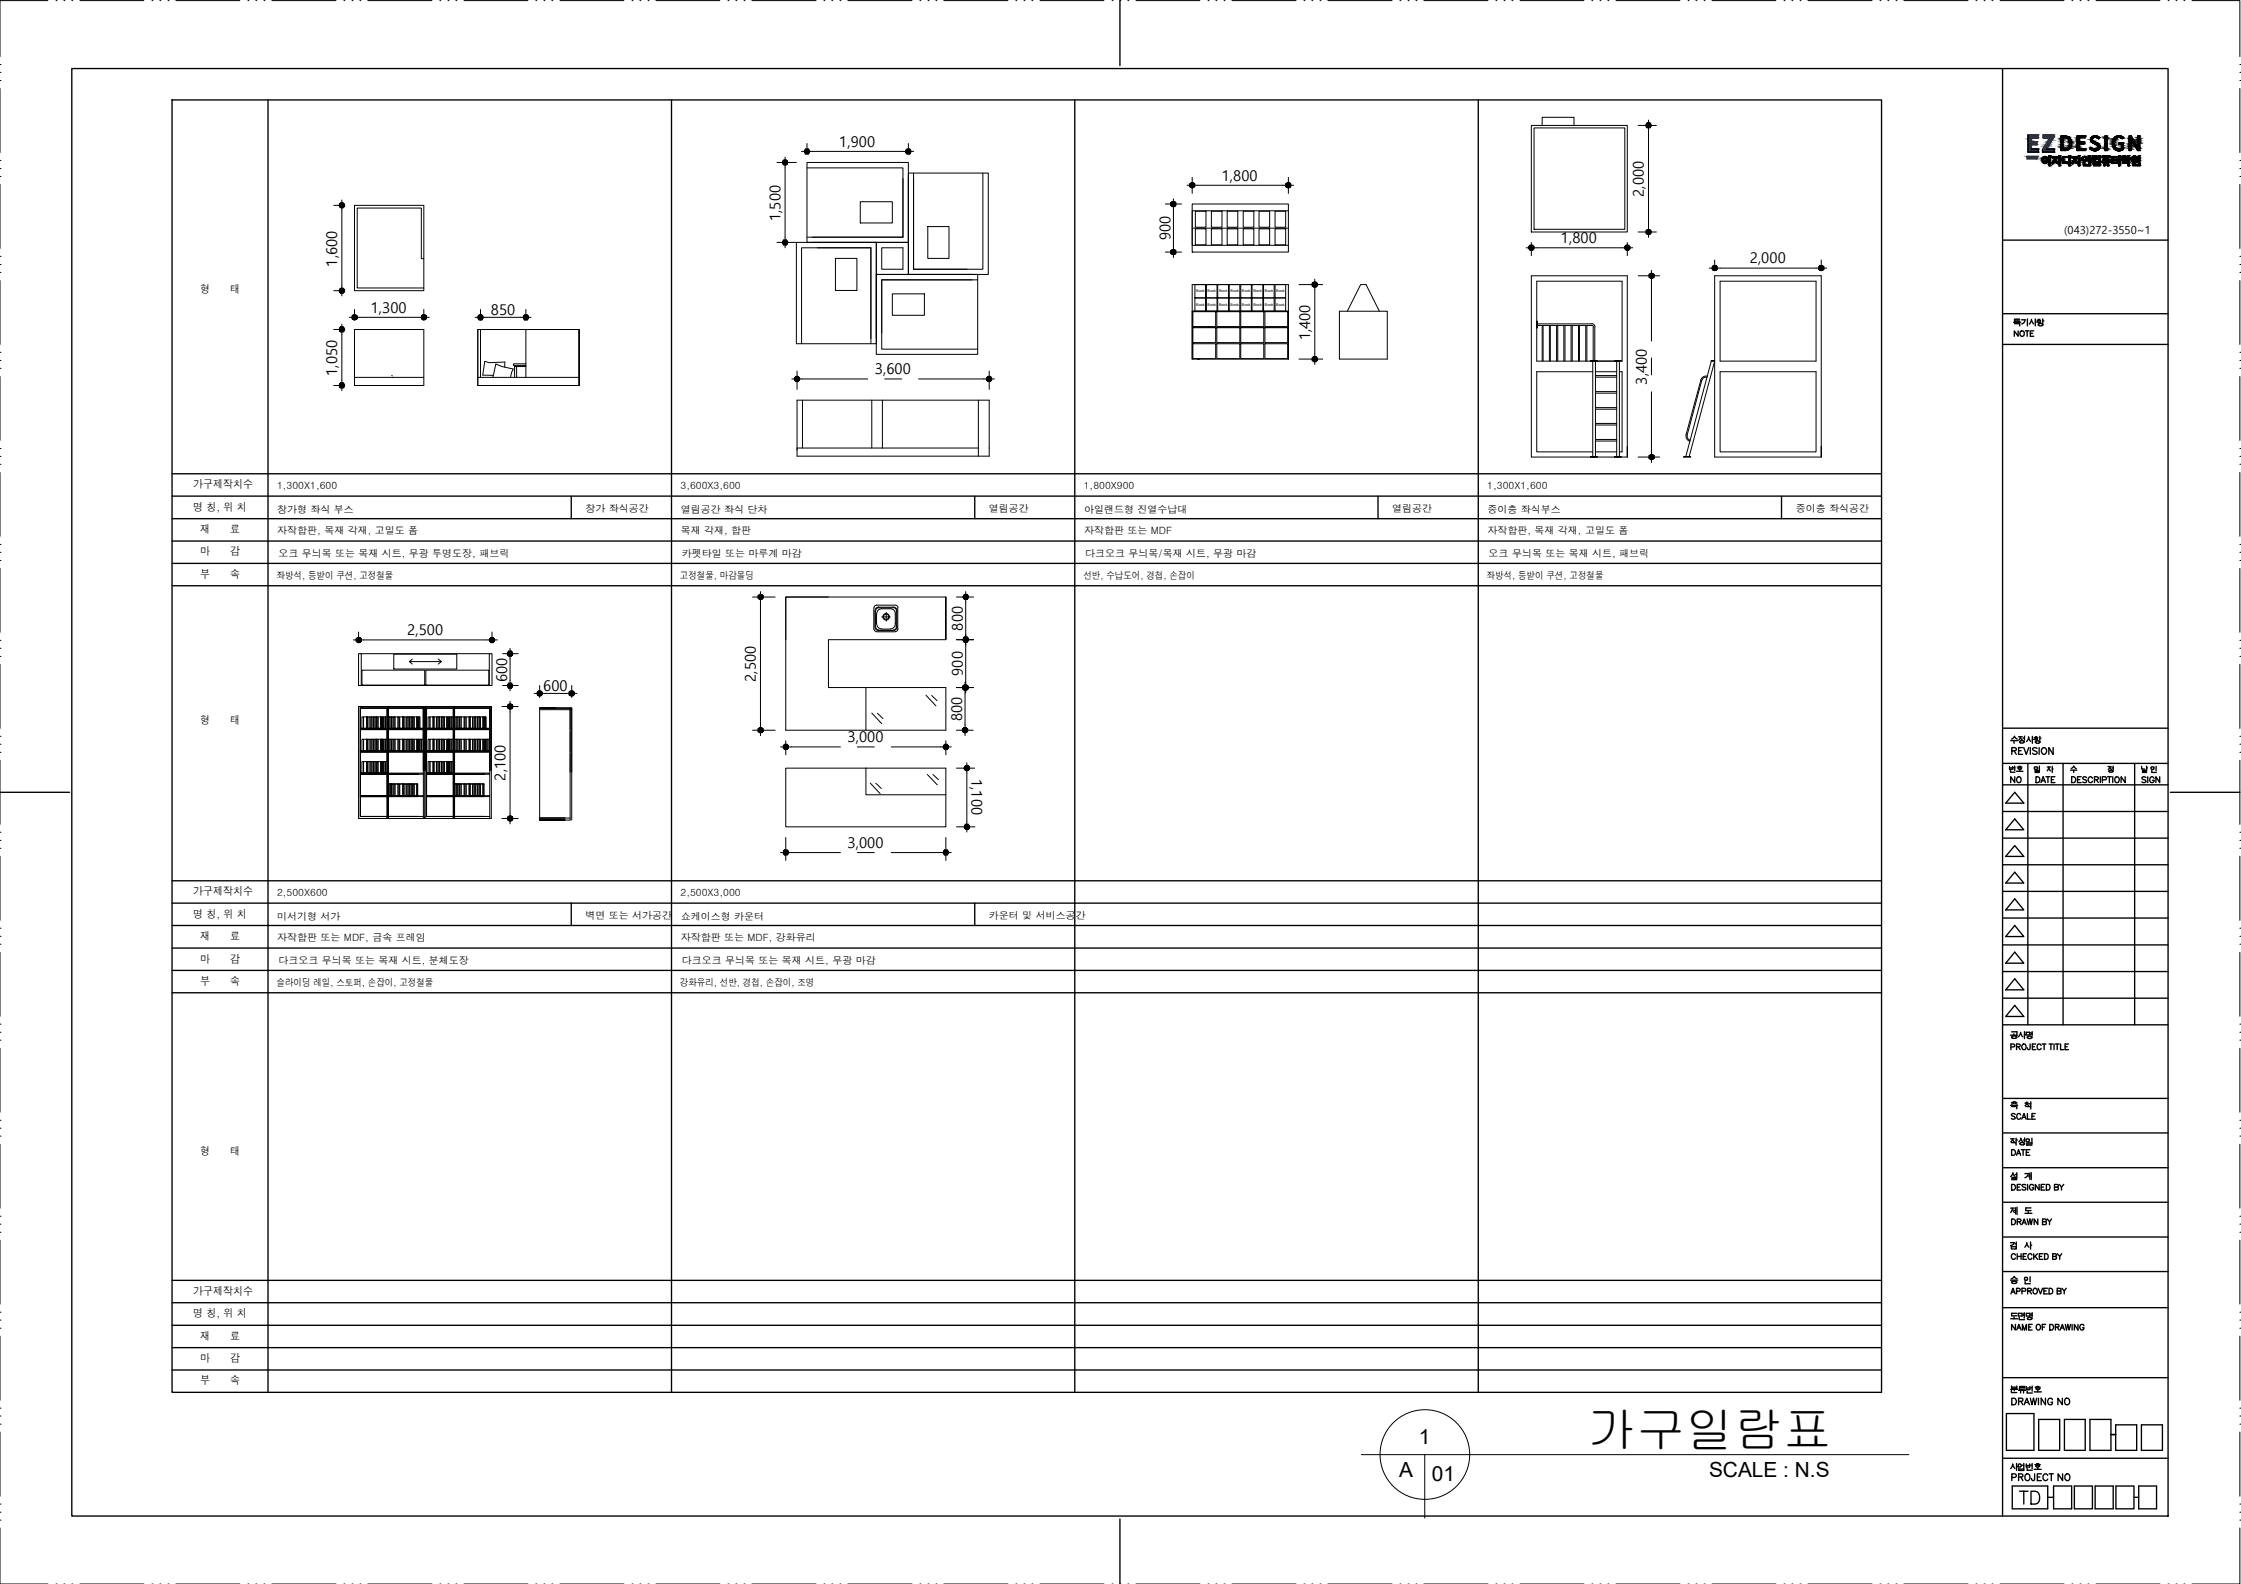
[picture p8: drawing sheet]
<svg xmlns="http://www.w3.org/2000/svg" width="420mm" height="297mm" viewBox="0 0 420 297" stroke-linecap="round" stroke-linejoin="round" font-family="sans-serif">
<defs><g id="words">
<text font-size="9.2" x="297.6" y="271.4">가구일람표</text>
<g font-size="3.9">
<text x="266" y="270.7">1</text>
<text x="262.3" y="277">A</text>
<text x="268.4" y="277.7">01</text>
<text x="320.4" y="277">SCALE : N.S</text>
</g>
<g font-size="2.8">
<text x="157.4" y="27.5">1,900</text>
<text x="229.1" y="33.9">1,800</text>
<text x="146.3" y="41.4" transform="rotate(-90 146.3 41.4)">1,500</text>
<text x="308.2" y="36.9" transform="rotate(-90 308.2 36.9)">2,000</text>
<text x="219.5" y="45.1" transform="rotate(-90 219.5 45.1)">900</text>
<text x="292.7" y="45.6">1,800</text>
<text x="63.2" y="50" transform="rotate(-90 63.2 50)">1,600</text>
<text x="328.1" y="49.4">2,000</text>
<text x="69.5" y="58.7">1,300</text>
<text x="92" y="59">850</text>
<text x="245.6" y="63.8" transform="rotate(-90 245.6 63.8)">1,400</text>
<text x="63.2" y="70.5" transform="rotate(-90 63.2 70.5)">1,050</text>
<text x="164" y="70.2">3,600</text>
<text x="308.8" y="72.1" transform="rotate(-90 308.8 72.1)">3,400</text>
<text x="76.4" y="119.2">2,500</text>
<text x="180.5" y="118.3" transform="rotate(-90 180.5 118.3)">800</text>
<text x="95.1" y="127.9" transform="rotate(-90 95.1 127.9)">600</text>
<text x="101.9" y="129.5">600</text>
<text x="141.7" y="127.8" transform="rotate(-90 141.7 127.8)">2,500</text>
<text x="180.5" y="126.7" transform="rotate(-90 180.5 126.7)">900</text>
<text x="180.4" y="135.2" transform="rotate(-90 180.4 135.2)">800</text>
<text x="158.9" y="139.2">3,000</text>
<text x="94.8" y="146.4" transform="rotate(-90 94.8 146.4)">2,100</text>
<text x="182.2" y="146.1" transform="rotate(90 182.2 146.1)">1,100</text>
<text x="158.9" y="159">3,000</text>
</g>
<g font-size="2.1">
<text x="387" y="44">(043)272-3550~1</text>
<text x="37.5" y="55">형</text>
<text x="43.1" y="55">태</text>
<text x="36.2" y="95.8">명 칭, 위 치</text>
<text x="36.2" y="91.6">가구제작치수</text>
<text x="37.5" y="100">재</text>
<text x="43.2" y="100">료</text>
<text x="37.5" y="104.2">마</text>
<text x="43.2" y="104.2">감</text>
<text x="37.5" y="108.4">부</text>
<text x="43.2" y="108.4">속</text>
<text x="37.5" y="135.8">형</text>
<text x="43.1" y="135.8">태</text>
<text x="36.2" y="167.9">가구제작치수</text>
<text x="36.2" y="172.1">명 칭, 위 치</text>
<text x="37.5" y="176.3">재</text>
<text x="43.2" y="176.3">료</text>
<text x="37.5" y="184.7">부</text>
<text x="37.5" y="180.5">마</text>
<text x="43.2" y="184.7">속</text>
<text x="43.2" y="180.5">감</text>
<text x="37.5" y="216.6">형</text>
<text x="43.1" y="216.6">태</text>
<text x="36.2" y="242.8">가구제작치수</text>
<text x="36.2" y="247">명 칭, 위 치</text>
<text x="37.5" y="251.2">재</text>
<text x="43.2" y="251.2">료</text>
<text x="37.5" y="255.4">마</text>
<text x="43.2" y="255.4">감</text>
<text x="37.5" y="259.6">부</text>
<text x="43.2" y="259.6">속</text>
</g>
<g font-size="1.9">
<text x="51.9" y="91.8">1,300X1,600</text>
<text x="127.6" y="91.8">3,600X3,600</text>
<text x="203.2" y="91.8">1,800X900</text>
<text x="278.8" y="91.8">1,300X1,600</text>
<text x="52" y="96.1">창가형 좌식 부스</text>
<text x="52" y="100.1">자작합판, 목재 각재, 고밀도 폼</text>
<text x="109.8" y="96">창가 좌식공간</text>
<text x="127.6" y="96.1">열림공간 좌식 단차</text>
<text x="127.6" y="100.1">목재 각재, 합판</text>
<text x="185.4" y="96">열림공간</text>
<text x="203.2" y="96.1">아일랜드형 진열수납대</text>
<text x="203.2" y="100.1">자작합판 또는 MDF</text>
<text x="261" y="96">열림공간</text>
<text x="278.9" y="96.1">중이층 좌식부스</text>
<text x="278.9" y="100.1">자작합판, 목재 각재, 고밀도 폼</text>
<text x="336.7" y="96">중이층 좌식공간</text>
<text x="52.2" y="104.5">오크 무늬목 또는 목재 시트, 무광 투명도장, 패브릭</text>
<text x="127.8" y="104.5">카펫타일 또는 마루계 마감</text>
<text x="203.5" y="104.5">다크오크 무늬목/목재 시트, 무광 마감</text>
<text x="279.1" y="104.5">오크 무늬목 또는 목재 시트, 패브릭</text>
<text x="51.9" y="108.5">좌방석, 등받이 쿠션, 고정철물</text>
<text x="127.5" y="108.5">고정철물, 마감몰딩</text>
<text x="203.1" y="108.5">선반, 수납도어, 경첩, 손잡이</text>
<text x="278.7" y="108.5">좌방석, 등받이 쿠션, 고정철물</text>
<text x="51.9" y="168.1">2,500X600</text>
<text x="52" y="172.5">미서기형 서가</text>
<text x="109.8" y="172.4">벽면 또는 서가공간</text>
<text x="127.6" y="168.1">2,500X3,000</text>
<text x="127.6" y="172.5">쇼케이스형 카운터</text>
<text x="185.4" y="172.4">카운터 및 서비스공간</text>
<text x="52" y="176.4">자작합판 또는 MDF, 금속 프레임</text>
<text x="127.6" y="176.4">자작합판 또는 MDF, 강화유리</text>
<text x="51.9" y="184.8">슬라이딩 레일, 스토퍼, 손잡이, 고정철물</text>
<text x="52.2" y="180.8">다크오크 무늬목 또는 목재 시트, 분체도장</text>
<text x="127.5" y="184.8">강화유리, 선반, 경첩, 손잡이, 조명</text>
<text x="127.8" y="180.8">다크오크 무늬목 또는 목재 시트, 무광 마감</text>
</g>
<g font-size=".7">
<text x="224.3" y="57.3">Book</text>
<text x="224.3" y="54.8">Book</text>
<text x="226.4" y="57.3">Book</text>
<text x="226.4" y="54.8">Book</text>
<text x="228.6" y="57.3">Book</text>
<text x="228.6" y="54.8">Book</text>
<text x="230.7" y="57.3">Book</text>
<text x="230.7" y="54.8">Book</text>
<text x="232.8" y="57.3">Book</text>
<text x="232.8" y="54.8">Book</text>
<text x="235" y="57.3">Book</text>
<text x="235" y="54.8">Book</text>
<text x="237.2" y="57.3">Book</text>
<text x="237.2" y="54.8">Book</text>
<text x="239.3" y="57.3">Book</text>
<text x="239.3" y="54.8">Book</text>
</g>
</g></defs>
<!-- layer: 0 -->
<g fill="none" stroke="#000" stroke-width=".25">
<path d="M13.5 12.9h393v271.4h-393zM32.3 18.7h320.5v242.4h-320.5zM50.2 18.7v242.4M125.9 18.7v242.4M201.5 18.7v242.4M210 .1v12.2M277.2 18.7v242.4M375.5 12.9v271.4M380.2 28.5h1.9M380.2 28.5h.1M380.2 25.3v3.2M380.9 28h.1"/>
<path d="M380.9 28h1.2M382.1 28h.1M382.1 28v.5M382.1 28.5h.1M382.9 28.5h2.2M382.9 28.5h.1M382.9 28.1v.4M383 29.5a.59 .59 0 0 1 .8 .1 .59 .59 0 0 1 0 .8 .52 .52 0 0 1-.7 .1 .52 .52 0 0 1-.2-.7zM383.2 29.6a.42 .42 0 0 1 .5 .4 .42 .42 0 0 1-.4 .4l-.2-.2zM383.7 28h.1M383.7 28h1.4M384.2 31.1h.2"/>
<path d="M384.2 31.1h.1M384.2 29.2v1.9M384.2 29.2h.1M384.2 29.2h.2M384.4 29.2h.1M384.4 29.2v1.9M384.4 31.1h.1M384.8 29.4v.2h.4M384.8 29.4h.1M384.8 29.4h1v.2M384.8 30.7h.1M385.1 28h.1"/>
<path d="M385.1 28v.5M385.1 28.5h.1M385.2 29.7a.87 .87 0 0 1-.5 .9l.1 .1M385.2 29.7h.1M385.2 29.6v.1M385.2 29.6h.1M385.4 29.6l.1 .6 .4 .3M385.4 29.6h.4M385.4 29.6h.1M385.8 29.6h.1M385.9 30.5h.1M385.9 30.5l-.1 .2-.2-.1-.3-.5-.2 .5-.3 .1"/>
<path d="M386 31.1h.2M386 31.1h.1M386 29.2v1.9M386 29.2h.1M386 29.2h.2M386.2 29.2h.1M386.2 29.2v1.9M386.2 31.1h.1M386.4 25.5h.1M386.4 25.5h.1a1.41 1.41 0 0 1 1.8 1 1.41 1.41 0 0 1-1 1.7h-.2M386.4 28.2h.7M386.4 28.2h.1"/>
<path d="M386.4 25.5v2.7M386.8 25.8h.3M386.8 25.8h.1M386.8 25.8v2.1M386.8 27.9h.1M386.8 30.6h.1M386.9 29.5v.9h.8M386.9 29.5h.7M386.9 29.5h.1M387.1 25.8a1.07 1.07 0 0 1 .9 1.2 1.07 1.07 0 0 1-1.2 .9M387.1 25.8h.1M387.1 28.2h.1"/>
<path d="M387.6 29.4h-.6a.24 .24 0 0 0-.4 0 .24 .24 0 0 0 .1 .3v.9h.1M387.6 29.4h.1M387.6 29.4v.1M387.6 29.5h.1M387.7 30.4h.1M387.7 30.4v.2h-.9M387.9 31.1h.2M387.9 31.1h.1M387.9 29.2v1.9M387.9 29.2h.1M387.9 29.2h.2M388.1 29.2h.1"/>
<path d="M388.1 29.2v1.9M388.1 31.1h.1M388.5 30.7h.1M388.9 29.7l-.2 .5-.3 .4 .1 .1M388.9 29.7h.1M388.9 29.6v.1M388.9 29.6h.1M388.9 29.6h-.4v-.2h1v.2M389.1 29.6l.1 .5 .4 .4M389.1 29.6h.4M389.1 29.6h.1M389.4 25.5h.1"/>
<path d="M389.4 25.5h1.6M389.4 28.2h.1M389.4 25.5v2.7M389.5 29.6h.1M389.6 30.5h.1M389.6 30.5l-.1 .2-.2-.1-.3-.5-.5 .6M389.7 31.1h.2M389.7 31.1h.1M389.7 29.2v1.9M389.7 29.2h.1M389.7 29.2h.2M389.8 25.8h.1"/>
<path d="M389.8 25.8v.9M389.8 26.7h.1M389.8 26.7h1M389.8 27h1M389.8 27h.1M389.8 27v.9M389.8 27.9h.1M389.8 27.9h1.2M389.9 29.9h.3v.2h-.3M389.9 30.1h.1M389.9 30.1v1M389.9 31.1h.1"/>
<path d="M389.9 29.2h.1M389.9 29.2v.7M389.9 29.9h.1M390.6 30.4v.4a.24 .24 0 0 0 .1 .3 .24 .24 0 0 0 .3 0h.9M390.6 30.4h.1M390.6 30.4h.2M390.8 26.7h.1M390.8 26.7v.3M390.8 27h.1M390.8 30.4v.2a.2 .2 0 0 0 .1 .3 .2 .2 0 0 0 .3-.1h.7v.3M390.8 30.4h.1M391 25.5h.1"/>
<path d="M391 25.5v.1a.25 .25 0 0 1-.2 .3 .25 .25 0 0 1-.2-.1h-.8M391 27.9h.1M391 27.9v.1a.23 .23 0 0 1 0 .3 .23 .23 0 0 1-.3-.1h-1.3M391.6 30.6h.2M391.6 30.6h.1M391.6 29.2v1.4M391.6 29.2h.1M391.6 29.2h.2M391.8 30.6h.1M391.8 29.2h.1M391.8 29.2v1.4M391.9 31.1h.1"/>
<path d="M392.2 29.8h.1M392.2 29.7v.1M392.2 29.7h.1M392.3 29.3h.4a.27 .27 0 0 1 .4 0 .27 .27 0 0 1 0 .4l-.4 .4a.28 .28 0 0 1-.2 .2 .28 .28 0 0 1-.3-.1l.6-.4M392.3 29.4h.6M392.3 29.4h.1M392.3 29.3v.1M392.3 29.3h.1M392.5 30.4h.1M392.5 30.4h1.2M392.5 31.1h1.2M392.5 31.1h.1"/>
<path d="M392.5 30.4v.7M392.7 30.6v.3h.8M392.7 30.6h.8M392.7 30.6h.1M392.8 26.6a.87 .87 0 0 1 .8 .5 .87 .87 0 0 1-.2 1 1.19 1.19 0 0 1-1.6-.3l.2-.2a.73 .73 0 0 0 .7 .4 .73 .73 0 0 0 .7-.5l-.1-.3-.4-.2M392.8 26.6h.1M392.8 29.8h.1M392.8 29.8h-.6M392.9 27h.1M392.9 29.4a.37 .37 0 0 1-.6 .3h-.1M392.9 29.4h.1M393.5 30.3h.2"/>
<path d="M393.5 30.3h.1M393.5 29.9v.4M393.5 29.9h.1M393.5 29.7h-.4v.2h.4M393.5 29.7h.1M393.5 29.2v.5M393.5 29.2h.1M393.5 29.2h.2M393.5 30.9h.1M393.5 30.6v.3M393.5 30.6h.1M393.6 25.8a.86 .86 0 0 0-1.1-.3 .86 .86 0 0 0-.4 1.1l.8 .4"/>
<path d="M393.6 25.8h.1M393.6 25.8l-.2 .2a.58 .58 0 0 0-.6-.3 .58 .58 0 0 0-.5 .6l.5 .3M393.7 29.2h.1M393.7 29.2v1.1M393.7 30.3h.1M393.7 30.4h.1M393.7 30.4v.7M393.7 31.1h.1M394 30.5h.5v.6M394 30.5h.1M394 30.3v.2M394 30.3h.1"/>
<path d="M394 30.3h1.7M394.2 29.4h.1a.28 .28 0 0 1 .2 .2 .28 .28 0 0 1 0 .3M394.2 29.4h.1M394.2 29.3v.1M394.2 29.3h.1M394.2 29.3h1.4M394.2 30.1h1.4M394.2 30.1h.1M394.2 29.9v.2M394.2 29.9h.1M394.2 29.9h.3M394.5 29.9h.1"/>
<path d="M394.5 31.1h.1M394.7 25.5h.1M394.7 25.5h.3M394.7 28.2h.3M394.7 28.2h.1M394.7 25.5v2.7M394.7 29.4h.4M394.7 29.4h.1M394.7 29.4v.5M394.7 29.9h.1M394.7 29.9h.4M394.7 30.5h.4"/>
<path d="M394.7 30.5h.1M394.7 30.5v.6h-.2M395 25.5h.1M395 25.5v2.7M395 28.2h.1M395.1 29.4h.1M395.1 29.9h.1M395.1 29.4v.5M395.1 31.1h.2M395.1 31.1h.1M395.1 30.5v.6M395.1 30.5h.1"/>
<path d="M395.3 29.4h.3M395.3 29.4h.1M395.3 29.4v.5M395.3 29.9h.1M395.3 29.9h.3M395.3 30.5h.4M395.3 30.5h.1M395.3 30.5v.6M395.3 31.1h.1M395.6 29.3h.1M395.6 29.3v.1M395.6 29.4h.1"/>
<path d="M395.6 29.9h.1M395.6 29.9v.2M395.6 30.1h.1M395.7 30.5h.1M395.7 30.3h.1M395.7 30.3v.2M396 30.6h.1M396 29.4v1.2M396 29.4h.1M396 29.4h.8M396.1 30.6h.1M396.2 30v.5l.8-.1"/>
<path d="M396.2 29.5h.6M396.2 29.5h.1M396.2 29.5v.4M396.2 29.9h.1M396.2 29.9h.5M396.2 30h.5M396.2 30h.1M396.7 29.9h.1M396.7 29.9v.1M396.7 30h.1M396.8 29.4h.1M396.8 29.4v.1"/>
<path d="M396.8 29.5h.1M396.9 30h.3M396.9 30h.1M396.9 29.9v.1M396.9 29.9h.1M396.9 29.9h.3M397 30.4h.1M397 30.4v.2h-.9M397.2 31.1h.2M397.2 31.1h.1M397.2 30v1.1M397.2 30h.1"/>
<path d="M397.2 29.9h.1M397.2 29.2v.7M397.2 29.2h.1M397.2 29.2h.2M397.4 29.2h.1M397.4 29.2v1.9M397.4 31.1h.1M397.8 29.5h1.1M397.8 29.5h.1M397.8 29.4v.1M397.8 29.4h.1M397.8 29.4h.4"/>
<path d="M397.8 27.8h.1M397.8 27.1v.7M397.8 27.1h.1M398 29.7a.42 .42 0 0 1 .6-.1 .42 .42 0 0 1 0 .7 .42 .42 0 0 1-.6-.1l-.2-.2zM398 30.5h.1M398 30.5h1.2M398 30.6h1M398 30.6h.1M398 30.5v.1M398.1 25.8a1.24 1.24 0 0 0-1.6-.1 1.24 1.24 0 0 0-.4 1.5 1.13 1.13 0 0 0 .7 1 1.13 1.13 0 0 0 1.3-.4v-1M398.1 25.8h.1M398.1 25.8l-.2 .2a.99 .99 0 0 0-1.2 0 .99 .99 0 0 0-.2 1.2 .85 .85 0 0 0 1.3 .6"/>
<path d="M398.1 26.8h-.9v.2a.3 .3 0 0 0 .2 .2 .3 .3 0 0 0 .3-.1h.1M398.1 26.8h.1M398.2 29.4h.1M398.2 29.2v.2M398.2 29.2h.1M398.2 29.2h.2M398.4 29.2h.1M398.4 29.2v.2M398.4 29.4h.1M398.4 29.4h.5M398.9 29.5h.1M398.9 29.4h.1"/>
<path d="M398.9 29.4v.1M399 29.2v.8a.22 .22 0 0 0-.1 .3 .22 .22 0 0 0 .3 .1M399 29.2h.1M399 29.2h.2M399 31.1h.2M399 31.1h.1M399 30.6v.5M399 30.6h.1M399.2 25.5h.1M399.2 25.5h.4l1.3 2.3M399.2 28.2h.1M399.2 25.5v2.7"/>
<path d="M399.2 29.9h.3M399.2 29.9h.1M399.2 29.9v.5M399.2 30.4h.1M399.2 29.2h.1M399.2 29.2v.5M399.2 29.7h.1M399.2 29.7h.3M399.2 30.5h.1M399.2 30.5v.6M399.2 31.1h.1M399.5 29.9h.1"/>
<path d="M399.5 29.7h.1M399.5 29.7v.2M399.5 25.9l1.3 2.3M399.5 25.9h.1M399.5 25.9v.9M399.5 26.8h.1M399.5 26.8v1.2a.2 .2 0 0 1 0 .3 .2 .2 0 0 1-.3-.1M399.6 30.2h.5v.4M399.6 30.2h.1M399.8 29.4a.43 .43 0 0 1 .6-.1 .43 .43 0 0 1 .2 .5l-.7 .1-.1-.2zM399.8 30.5h.2v.3h1.2v.3h-1.2a.22 .22 0 0 1-.2-.1 .22 .22 0 0 1 0-.3zM400.1 30.6h.2"/>
<path d="M400.1 30.6h.1M400.3 30.2h.1M400.3 30.2v.4M400.3 30.6h.1M400.6 30.3v.2h.3M400.6 30.3h.1M400.6 30.3h.3M400.8 28.2h.4M400.8 28.2h.1M400.8 26.9l.1 .9M400.8 26.9h.1M400.8 25.5v1.4"/>
<path d="M400.8 25.5h.1M400.8 25.5h.4M400.8 30h-1.2v.2M400.8 30h.1M400.8 30v.1l-.5 .1M400.9 27.8h.1M400.9 30.3h.1M400.9 29.2v1.1M400.9 29.2h.1M400.9 29.2h.3M400.9 30.6h.3M400.9 30.6h.1"/>
<path d="M400.9 30.5v.1M400.9 30.5h.1M401.2 25.5h.1M401.2 25.5v2.7M401.2 28.2h.1M401.2 29.2h.1M401.2 29.2v1.4M401.2 30.6h.1M401.2 31.1h.1M375.5 45h31M375.5 58.8h31M378.7 59.8h-1v.5h1"/>
<path d="M379 60h.6M379.7 59.9a.87 .87 0 0 1-.7 .9M380.1 59.8v1.3M380.9 59.9l.4 .8M381.6 59.8v1.3M382.1 59.9h.3M383 59.8v.8M224.5 67.3h.4M375.5 64.6h31M377.5 60.4h1.3M377.7 60.7h1v.4M377.7 60h.9"/>
<path d="M378.4 62v1.1l-.7-1.1v1.1M378.8 62.2a.45 .45 0 0 1 .6-.1 .45 .45 0 0 1 .1 .6 .4 .4 0 0 1-.4 .4 .4 .4 0 0 1-.4-.4zM379.7 62h.7M380.1 62v1.1M380.7 62.5h.4M380.9 60.1l-.4 .7M381.3 62h-.6v1.1h.6M381.6 60.4h.2M381.9 60.1h.7M382 60.3l.3-.2 .3 .2-.3 .2-.3-.1zM382.1 60.9l.4 .2h.3M382.8 60.7h-.4l-.2 .3"/>
<path d="M382.8 60.7l.2 .2-.2 .2M383 60.2h.2M32.3 97.3h320.5M32.3 93h320.5M32.3 88.8h320.5M107.1 93.1v4.2M182.8 93.1v4.2M258.4 93.1v4.2M334 93.1v4.2M32.3 109.8h320.5M32.3 105.6h320.5M32.3 101.5h320.5"/>
<path d="M375.5 136.6h31M377 138.9h1.3M377.6 138.9v.5M378.2 138.6l-.5-.5-.6 .5M378.5 138.2h.6M378.7 139l.2 .3M378.8 138.2l-.3 .6M378.8 138.1l.3 .6M378.8 139l-.1 .1M378.8 138.9h.5M378.8 139.3h.5M379.3 138.4h.3"/>
<path d="M379.3 138.9l.2 .2M379.5 139l-.2 .3M379.6 138v.8M380.3 138.2v.1M380.7 139l-.4-.7-.3 .8M381 138.1v1.3M381 138.7h.3M381.4 138.3h.7M381.6 138.7h.3M381.6 138.5h.3M381.6 138.5v.2M381.6 138.2h.3"/>
<path d="M381.8 139l-.2 .2 .2 .1M381.8 139h.5l.2 .2-.4 .2-.3-.1M381.9 138.5v.2M382.4 138.1v.7M382.4 138.4h.3M0 148.6h13M375.5 152.2h31M375.5 157.2h31M375.5 147.2h31M375.5 143.2h31M376.8 143.7v.6h.6v-.6M376.8 144h.6"/>
<path d="M376.9 144.4v.4h.9M377.2 140.8l.7-.1 .1-.4-.8-.1v1.3M377.5 144h.2M377.6 140.8l.4 .7M377.7 158.6l1.7 2h-3.4zM377.7 153.6l1.7 2h-3.4zM377.7 145.7v1.1l-.7-1.1v1.1M377.7 148.6l1.7 2h-3.4zM377.7 143.7v.8M378.1 144.6h1.2M378.2 145.8a.45 .45 0 0 1 .6 0 .45 .45 0 0 1 .1 .5 .45 .45 0 0 1-.6 .4 .45 .45 0 0 1-.2-.6zM378.2 143.8h.9"/>
<path d="M378.4 144.1l.2 .1h.2M378.5 140.8h.4M378.5 143.7h.3M378.6 144l.4 .1M378.6 144l-.2 .1M378.7 144.4v.2M379 144.2l-.2 .1M379 144.1h.1M379.2 140.2h-.7v1.3h.7M379.4 140.2l.5 1.3 .5-1.3M380.2 143.2v49M380.7 140.2v1.3"/>
<path d="M381.6 144.5h.8v.1h-.8v.3h.8M381.7 145.7a.57 .57 0 0 1 .8 .5 .57 .57 0 0 1-.8 .6zM381.9 140.4l-.3-.2-.5 .2v.2l.7 .3 .1 .4a.51 .51 0 0 1-.8 0M382.3 140.2v1.3M382.4 143.7v.7M382.7 146.8l.4-1.1 .4 1.1M382.8 146.4h.5M382.9 140.4a.59 .59 0 0 1 .8 .1 .59 .59 0 0 1-.2 .9 .6 .6 0 0 1-.8-.3 .6 .6 0 0 1 .2-.7zM383.6 145.7h.7M383.8 143.8h.6M384 145.7v1.1M384.1 143.9l-.3 .6"/>
<path d="M384.1 143.8v.2M384.1 143.9l.3 .7M384.6 146.2h.4M384.8 143.7v1.2M384.8 144.2h.1M384.9 140.2v1.3l-.8-1.3v1.3M385.3 145.7h-.7v1.1h.7M386.8 143.2v49M388.2 144.4h1.2M388.3 144.1l.5-.4 .5 .4M388.4 145.7h.4a.58 .58 0 0 1 .4 .5 .58 .58 0 0 1-.4 .6h-.4zM388.8 144.4v.5"/>
<path d="M389.5 146.2h.4M390.2 145.7h-.7v1.1h.7M391.2 145.8l-.3-.1-.4 .1 .1 .3 .6 .4v.1l-.3 .2-.4-.2M392.3 146a.41 .41 0 0 0-.5-.3 .41 .41 0 0 0-.3 .4 .45 .45 0 0 0 .2 .6 .45 .45 0 0 0 .6-.2M392.7 146.2h.6l.1-.4-.7-.1v1.1M393 146.2l.4 .6M393.8 145.7v1.1M394.2 146.2h.7v-.4l-.7-.1v1.1M395.1 145.7h.8M395.2 143.7h.6M395.4 144.5l.1 .2 .5 .1M395.5 145.7v1.1"/>
<path d="M395.6 144.5l-.2 .1M395.6 144.5h.5l.1 .2M395.8 144.3l-.2-.5-.3 .5M395.9 144h.3M396.1 145.7v1.1M396.1 144.7l-.1 .1M396.2 143.7v.6M396.6 145.8a.5 .5 0 0 1 .8 .4 .5 .5 0 0 1-.8 .4zM398.4 145.7v1.1l-.7-1.1v1.1M400.2 143.2v49M401.5 143.7v.5h.6M401.7 144.4h.8v.2h-.8v.3h.8"/>
<path d="M402.3 145.8l-.3-.1-.4 .1 .2 .4 .5 .3v.1l-.3 .2-.4-.2M402.5 144h.1M402.5 143.7v.6M402.7 145.7v1.1M403.4 144.5v.4h.9M403.8 143.8v.4M403.8 143.9l-.3-.1-.2 .2 .2 .3 .3-.1M403.9 146a.41 .41 0 0 0-.5-.4 .41 .41 0 0 0-.3 .5 .45 .45 0 0 0 .1 .6 .45 .45 0 0 0 .7-.2v-.2h-.3M404.2 143.7v.9M404.9 145.7v1.1l-.7-1.1v1.1M406.9 148.6h13M32.3 177.8h320.5"/>
<path d="M32.3 173.6h320.5M32.3 169.4h320.5M32.3 165.2h320.5M107.1 169.4v4.2M182.8 169.4v4.2M375.5 177.2h31M375.5 172.2h31M375.5 162.2h31M375.5 167.2h31M377.7 178.5l1.7 2.1h-3.4zM377.7 173.6l1.7 2h-3.4zM377.7 168.6l1.7 2h-3.4z"/>
<path d="M377.7 163.6l1.7 2h-3.4zM32.3 186.2h320.5M32.3 182h320.5M375.5 192.2h31M375.5 187.2h31M375.5 182.2h31M376.9 194.1h1.4M377 196.3h.6l.1-.3-.2-.2h-.5v1M377.1 193.5h1M377.2 194.6l.1 .1M377.2 194.4v.2M377.3 194.3h.6"/>
<path d="M377.4 194.4l-.2 .1M377.6 193.9v.2M377.7 188.5l1.7 2.1h-3.4zM377.7 183.5l1.7 2.1h-3.4zM377.9 194.3l.2 .1-.1 .2-.7 .1M378.1 196.3l.6-.1v-.4h-.6v1M378.2 193.5l-.1 .5M378.4 196.3l.4 .5M378.8 193.7l-.4 .7M378.8 193.6l.5 .8M379.3 195.8a.5 .5 0 0 1 .6 .5 .5 .5 0 0 1-.6 .5l-.2-.3zM379.6 193.4v1.4"/>
<path d="M379.6 194h.2M379.9 193.6h.6v.5h-.6zM380.1 194.5v.1M380.1 194.6l.3 .2 .5-.2M380.3 194.3h.4M380.3 194.4l-.2 .1M380.6 195.8v1h-.4l-.1-.3M380.7 193.9h.3M380.7 193.7h.3M380.8 194.4l.1 .1M381 194.5v.1M381 193.4v.8"/>
<path d="M381 196.3h.4M381.7 195.8h-.7v1h.7M382.7 196a.39 .39 0 0 0-.5-.2 .39 .39 0 0 0-.3 .4v.3a.39 .39 0 0 0 .4 .3 .39 .39 0 0 0 .4-.2M382.9 195.8h.7M383.2 195.8v1M384.2 195.8h.7M384.5 195.8v1M385.1 195.8v1M385.4 195.8h.7M385.7 195.8v1M386.3 195.8v1h.6M387.2 196.3h.4"/>
<path d="M387.8 195.8h-.6v1h.6M375.5 219h31M375.5 212.5h31M375.5 206h31M377 207.3h1.3M377 213.6h.7M377 214.1l.3-.6 .3 .6M377.1 214.3h.9v.4M377.1 215.6h.4a.58 .58 0 0 1 .4 .5 .58 .58 0 0 1-.4 .5h-.4zM377.1 207.5h1v.4M377.1 206.7h1M377.4 220l-.4 .6"/>
<path d="M377.4 219.9l.4 .7M377.4 206.6h.4M377.6 207.3v.2M377.6 206.7l-.4 .3M377.7 206.7l.5 .3M377.8 209l-.2-.2-.5 .2v.2l.7 .4v.1l-.2 .2-.5-.2M378 213.4v.8M378 213.8h.2M378.1 216.6l.4-1 .3 1M378.1 219.9v.8M378.2 216.3h.5M378.7 214.4v.1"/>
<path d="M378.7 214.5l.2 .1M378.8 209.1a.37 .37 0 0 0-.4-.3 .37 .37 0 0 0-.3 .4v.3a.37 .37 0 0 0 .3 .4 .37 .37 0 0 0 .4-.3M379 215.6h.6M379.1 209.9l.4-1.1 .4 1.1M379.2 209.5h.5M379.3 214.1l-.4-.6-.4 .6M379.3 215.6v1M379.3 213.8h.3M379.4 214.3l.1 .1M379.4 214.3l-.3-.1-.4 .2M379.6 214.6l-.7 .1M379.6 214.4v.1"/>
<path d="M379.6 213.4v.8M379.6 206.9h.7M379.8 207.5h.9v.5M379.9 206.7h.2M379.9 216.1h.4M379.9 214.1h.5M379.9 214v-.1a.29 .29 0 0 1 .3-.3 .29 .29 0 0 1 .2 .4M380 206.8l-.3 .5M380 214.3h1v.2h-1v.2h1M380 206.8l.3 .5M380.1 208.8v1.1h.6M380.4 207h.3"/>
<path d="M380.6 215.6h-.7v1h.7M380.6 219.9v1.3M380.7 206.6v.8M380.8 219.9v1.3M381 213.4v.8M381 209.3h.4M381.6 208.8h-.6v1.1h.6M375.5 238.4h31M375.5 232h31M375.5 225.5h31M376.9 233h.7M377 226.6h.7"/>
<path d="M377.1 233.8h.9v.4h-.9zM377.1 228.6h.4a.58 .58 0 0 1 .4 .5 .58 .58 0 0 1-.4 .5h-.4zM377.1 222.1h.4a.57 .57 0 0 1 .4 .5 .57 .57 0 0 1-.4 .6h-.4zM377.2 220.8h.9v.2h-.9v.2h.9M377.3 226.7l-.3 .7M377.3 226.6v.1M377.3 226.7l.4 .7M377.6 233a.67 .67 0 0 1-.7 .6M377.6 239.4l-.5 .4M377.7 239.4l.5 .4M377.7 227h.2M377.8 233.2h.2"/>
<path d="M377.8 220.2h.3M377.9 235.4a.39 .39 0 0 0-.5-.3 .39 .39 0 0 0-.3 .4v.2a.39 .39 0 0 0 .3 .5 .39 .39 0 0 0 .5-.3M377.9 226.5v1.2M378 232.9v.8M378.2 226.4v1.3M378.2 229.1h.6l.1-.3-.2-.2h-.5v1M378.2 235.6h.7M378.2 235.1v1.1M378.2 222.6h.4M378.5 229.1l.4 .5M378.8 222.1h-.6v1.1h.6M378.9 235.1v1.1"/>
<path d="M379.1 229.6l.4-1 .4 1M379.3 229.3h.5M379.3 235.6h.4M379.6 239.6h.5M379.6 227.5h1.4M379.6 220.1l.7-.1a.87 .87 0 0 1-.7 .9M379.7 239.6v.4M379.8 222.2l-.2-.1-.5 .1 .2 .4 .5 .1-.1 .4-.4 .1-.2-.2M379.9 235.1h-.6v1.1h.6M380 233l-.1 .4-.3 .5M380 233.2l.4 .7M380.1 239.6v.4h-.5"/>
<path d="M380.1 228.6l.2 1 .3-1 .2 1 .2-1M380.2 222.1v1.1M380.3 227.2v.3M380.4 220.4h.2M380.4 220.7h.2M380.6 239.4v1M380.7 232.9v1.4M380.7 233.5h.2M380.8 226.5h-1v.5h1M381 235.4a.39 .39 0 0 0-.5-.3 .39 .39 0 0 0-.3 .4v.2a.39 .39 0 0 0 .3 .5 .39 .39 0 0 0 .5-.3M381.3 222.4a.39 .39 0 0 0-.5-.3 .39 .39 0 0 0-.3 .4v.2a.38 .38 0 0 0 .4 .5 .38 .38 0 0 0 .4-.5h-.3M381.3 235.1v1.1"/>
<path d="M381.6 235.6l.4 .6M382 235.1l-.7 .7M382.1 228.6v1l-.7-1v1M382.3 222.1v1.1l-.7-1.1v1.1M382.4 235.6h.4M382.7 222.6h.4M382.9 229.1l.7 .1v.4h-.2h-.5v-1l.7 .1v.3l-.2 .1M383 235.1h-.6v1.1h.6M383.3 235.1h.4a.57 .57 0 0 1 .3 .5 .57 .57 0 0 1-.3 .6h-.4zM383.4 222.1h-.7v1.1h.7M383.7 222.1h.3a.57 .57 0 0 1 .4 .5 .57 .57 0 0 1-.4 .6h-.3zM383.8 228.6l.5 .5v.5"/>
<path d="M384.6 228.6l-.3 .5M384.9 235.6h.4l.3 .2v.2l-.3 .2h-.4v-1.1l.6 .1 .1 .2-.3 .2M385.2 222.6l.7 .1v.3l-.2 .2h-.5v-1.1l.7 .1-.1 .4h-.1M385.7 235.1l.5 .5 .3-.5M386.1 222.1l.4 .5 .4-.5M386.2 235.6v.6M386.5 222.6v.6M32.3 256.9h320.5M32.3 252.7h320.5M32.3 248.5h320.5M32.3 244.3h320.5M32.3 240.1h320.5"/>
<path d="M375.5 245.2h31M375.5 258.3h31M376.9 240.1h1.4M377 247.3h1.3M377 242.6l.4-1 .4 1M377.1 259.9v.5h1v-.5M377.1 242.3h.6M377.3 240.3h.6M377.4 240.3l-.2 .1a.52 .52 0 0 0 .4 .4 .52 .52 0 0 0 .5-.3M377.6 247v.3M377.9 248.4v1l-.8-1v1M377.9 240.3l.2 .2"/>
<path d="M378.1 242.1h.6v-.4l-.6-.1v1M378.1 249.4l.4-1 .4 1M378.1 246.3h-1v.4h1M378.2 249h.6M378.4 246.3h.7v.5h-.7zM378.6 247v.5h1M378.6 260h1v.2h-1v.3h1M379.1 242.1h.6l.1-.4-.7-.1v1M379.2 249.4v-1l.4 1 .3-1v1M379.3 246.5h.2M379.3 246.7h.2M379.5 246.2v1"/>
<path d="M379.7 240.3v.4h1M379.9 246.3h.7v.5h-.7zM379.9 260v.6h.7v-.6M380.1 247.3l.2 .1M380.1 247.2v.1M380.2 242.1l.5-.1 .2-.2-.3-.2h-.4v1M380.3 247.1l-.2 .1M380.3 247h.5M380.3 247.4h.5M380.4 248.9h.3M380.5 242.1l.4 .5M380.7 246.6h.3"/>
<path d="M380.7 246.4h.3M380.8 247.1l.1 .1M380.9 247.3l-.1 .1M381 247.2v.1M381 246.2v.8M381 259.9v1M381 248.4h-.6v1h.6M381.3 241.8a.5 .5 0 0 1 .7 .2 .5 .5 0 0 1-.5 .6l-.3-.3zM381.8 248.5a.49 .49 0 0 1 .8 .3 .49 .49 0 0 1-.6 .6l-.2-.4zM381.8 260h.4M382.1 241.6l.5 1 .3-1M382.9 248.9h.4"/>
<path d="M383.2 242.1h.4M383.5 248.4h-.6v1M383.9 241.6h-.7v1h.7M384.2 241.6a.58 .58 0 0 1 .6 .2 .58 .58 0 0 1 0 .7l-.6 .1zM384.3 248.4h.3a.55 .55 0 0 1 .4 .5 .55 .55 0 0 1-.4 .5h-.3zM385.4 248.9l.6-.1v-.4h-.6v1M385.7 242.1l.7 .1v.4h-.2h-.5v-1l.7 .1v.3l-.2 .1M385.7 248.9l.3 .5M386.2 249.4l.5-1 .4 1M386.4 249h.5M386.6 241.6l.4 .5 .4-.5M387 242.1v.5"/>
<path d="M387.2 248.4l.2 1 .3-1 .2 1 .3-1M388.5 248.4v1M389.6 248.4v1l-.7-1v1M390.7 248.6a.39 .39 0 0 0-.4-.2 .39 .39 0 0 0-.4 .3v.3a.38 .38 0 0 0 .4 .4 .38 .38 0 0 0 .4-.4h-.3M375.5 273.5h31M376.2 265.1h5.1v6.9h-5.1zM377 260.5h1.3M377.1 260.8v.3h1M377.1 260.1h1M377.2 277.1l.7-.1 .1-.4-.3-.2h-.5v1.3M377.2 262.2h.4a.65 .65 0 0 1 .5 .6 .65 .65 0 0 1-.5 .6h-.4zM377.3 278.7h6.6v4.2h-6.6z"/>
<path d="M377.3 274.7l-.3 .7M377.4 274.5l.4 .9M377.7 260.5v.3M378.1 274.4v1.3M378.1 275h.2M378.4 274.6h.5M378.5 277l.7-.1v-.4l-.7-.1v1.3M378.5 262.8l.7-.1v-.5h-.7v1.2M378.5 260.7h1.3M378.5 274.6v.4M378.5 275.3v.4h.9v-.4M378.5 275.5h.9"/>
<path d="M378.6 279.6h1.6M378.8 260.7v.5M378.9 274.6v.4h-.5M378.9 277l.4 .7M378.9 262.8l.4 .6M379.2 274.8h.2M379.4 260.7v.5M379.4 274.4v.8M379.4 279.6v2.5M379.5 263.4l.5-1.2 .5 1.2M379.7 263h.6M379.9 276.5a.62 .62 0 0 1 .7 .4 .62 .62 0 0 1-.4 .8 .65 .65 0 0 1-.6-.5 .65 .65 0 0 1 .3-.7z"/>
<path d="M379.9 274.5v.6h.6v-.6M379.9 274.8h.6M379.9 260.3h.7M380.1 260.8v.4h.9M380.1 275.3v.4h.9M380.7 262.2l.3 1.2 .3-1.2 .3 1.2 .2-1.2M380.7 274.8h.3M380.7 260.3h.3M380.8 279.6h.8a1.29 1.29 0 0 1 .8 1.2 1.29 1.29 0 0 1-.8 1.3h-.8zM381 274.4v1M381.4 275.5h1.3M381.4 261h1.3"/>
<path d="M381.5 276.4l-.1 1.1-.3 .2-.2-.5M381.5 274.6h1M381.6 260.1h.9M381.7 274.9a.42 .42 0 0 1 .7 .1l-.2 .1M381.7 274.9l.2 .2M381.7 260.4h.1M381.8 274.5h.4M381.9 275.1h.3M381.9 260.3l.5 .1a.38 .38 0 0 1-.6 0M382 260.3l-.2 .1M382 277h.4M382.1 260.7v.3"/>
<path d="M382.1 275.2v.3M382.2 262.2v1.2M382.2 266.2h4v5.8h-4zM382.7 276.4h-.7v1.3h.7M383.5 262.2v1.2l-.8-1.2v1.2M383.9 276.7a.46 .46 0 0 0-.5-.3 .46 .46 0 0 0-.4 .5 .53 .53 0 0 0 .2 .6 .53 .53 0 0 0 .7 0v-.1M384.2 276.4h.8M384.6 276.4v1.3M384.8 262.5a.46 .46 0 0 0-.5-.3 .46 .46 0 0 0-.4 .5v.3a.45 .45 0 0 0 .5 .4 .45 .45 0 0 0 .4-.4h-.3M385 278.7h3.4v4.2h-3.4zM386.7 262.2v1.2l-.9-1.2v1.2M386.7 276.4v1.3l-.8-1.3v1.3"/>
<path d="M387.1 266.2h3.8v5.8h-3.8zM387.2 276.7a.46 .46 0 0 1 .5-.3 .46 .46 0 0 1 .4 .5v.3a.47 .47 0 0 1-.5 .5 .47 .47 0 0 1-.5-.5zM387.2 262.4l.1-.2a.59 .59 0 0 1 .7 .6 .59 .59 0 0 1-.7 .6l-.2-.4zM388.9 278.7h3.4v4.2h-3.4zM391.8 266.2h4v5.8h-4zM392.8 278.7h3.4v4.2h-3.4zM396.7 269h-.9h.9M396.7 267.2h3.9v4.8h-3.9zM396.7 278.7h3.4v4.2h-3.4zM401 278.7h3.3v4.2h-3.3zM401.5 267.2h3.9v4.8h-3.9zM210 284.8v12.2"/>
<path d="M383.9 280.8h1.1M400.1 280.8h.9"/>
<circle cx="390.8" cy="29.8" r=".49"/>
<circle cx="390.9" cy="29.8" r=".3"/>
<circle cx="398.3" cy="29.9" r=".22"/>
<circle cx="400.2" cy="29.6" r=".21"/>
<circle cx="381.7" cy="144" r=".28"/>
</g>
<!-- layer: TXT -->
<g fill="none" stroke="#000" stroke-width=".19">
<path d="M255.2 272.8h102.7M267.1 272.8v11.9"/>
<circle cx="267.1" cy="272.8" r="8.4"/>
</g>
<!-- layer: 0 -->
<g fill="#000" stroke="#000" stroke-width=".19">
<path d="M383.2 30.6h.4zM383.3 29.4h.2zM384.7 30.6h.4zM387.1 30.4h.6zM387.3 30.4h.4zM387.5 30.4h.2zM387.6 30.4h.1zM387.9 26.4h.4zM388.5 30.7h.1zM390.7 30.2h.3zM392.2 29.8h.2zM392.3 29.7h.8z"/>
<path d="M392.3 30.3h.1zM392.6 25.5h.5zM392.6 28.3h.3zM392.6 29.7h.5zM392.6 30h.3zM392.8 29.7h.3zM392.7 25.5h.2zM393.1 25.9h.5zM393.3 25.9h.2zM396.1 26.5h.4zM396.2 26.1h.4zM396.2 27.7h.5z"/>
<path d="M396.3 26h.4zM396.5 30.5h.5zM396.7 25.6h1.2zM397 25.5h.6zM397.2 28.3h.2zM397.6 25.8h.5zM397.6 25.9h.5zM398.1 30.3h.4zM398.2 29.6h.2zM399.6 30h1.2zM399.9 30h.9zM400 29.9h.4z"/>
<path d="M400.1 29.3h.2zM400.5 30h.3zM400.6 30h.2z"/>
<path d="M382.9 29.7h.3zM382.9 29.7h.3z"/>
<path d="M382.9 30.3h.3zM382.9 30.3h.3z"/>
<path d="M383 30.4h.2zM383 30.4h.2z"/>
<path d="M383 30.5h.8zM383 30.5h.8z"/>
<path d="M382.9 29.8h.2zM382.9 29.8h.2z"/>
<path d="M382.9 29.8l.2 .1zM382.9 29.8l.2 .1z"/>
<path d="M382.9 29.9l.2 .1v-.1zM382.9 29.9l.2 .1h-.2z"/>
<path d="M382.9 30l.2 .1zM382.9 30l.2 .1z"/>
<path d="M382.9 30.1h.2zM382.9 30.1h.2z"/>
<path d="M382.9 30.1l.2 .1zM382.9 30.1l.2 .1z"/>
<path d="M382.9 30.2l.3 .1zM382.9 30.2l.3 .1z"/>
<path d="M382.9 29.7h.3zM382.9 29.7l.2 .1z"/>
<path d="M382.9 30.3h.3zM382.9 30.3h.3z"/>
<path d="M383 29.7h.2zM383 29.7h.2z"/>
<path d="M383 30.3l.2 .1zM383 30.3l.2 .1z"/>
<path d="M383.2 30.6h.3zM383.3 30.6h.2z"/>
<path d="M383 29.6h.2zM383 29.6h.2z"/>
<path d="M383 29.6h.2zM383 29.6l.2 .1z"/>
<path d="M383 30.4h.3zM383 30.4h.3z"/>
<path d="M383 29.6h.3zM383 29.6h.2z"/>
<path d="M383 30.4l.3 .1zM383 30.4l.3 .1z"/>
<path d="M383 29.5h.3zM383 29.5h.4z"/>
<path d="M383 29.5h.3zM383 29.5l.3 .1z"/>
<path d="M383 30.5h.4zM383 30.5h.4z"/>
<path d="M383.3 29.4h.3zM383.2 29.4h.4z"/>
<path d="M383.5 30.4h.3zM383.5 30.4h.3z"/>
<path d="M383.2 29.4h.5zM383.1 29.4h.6z"/>
<path d="M383.6 29.7h.2zM383.6 29.7h.2z"/>
<path d="M383.6 30.3h.2zM383.6 30.3h.2z"/>
<path d="M383.1 29.4l.7 .1zM383 29.5h.8z"/>
<path d="M383.1 30.6h.6zM383.1 30.6h.5z"/>
<path d="M383 29.5h.8zM383 29.5h.8z"/>
<path d="M383.4 29.5h.4zM383.4 29.5h.4z"/>
<path d="M383.5 29.5l.3 .1zM383.5 29.5l.3 .1z"/>
<path d="M383.5 29.6h.3zM383.5 29.6h.3z"/>
<path d="M383.5 30.4l.3 .1zM383.5 30.4l.3 .1z"/>
<path d="M383.5 30.5h.3zM383.4 30.5h.4z"/>
<path d="M383 30.5h.8zM383 30.5l.7 .1z"/>
<path d="M383.5 29.6h.3zM383.5 29.6h.3z"/>
<path d="M383.5 29.6l.3 .1zM383.5 29.6l.3 .1z"/>
<path d="M383.6 29.7h.2zM383.6 29.7h.2z"/>
<path d="M383.6 30.3l.2 .1zM383.6 30.3l.2 .1z"/>
<path d="M383.5 30.4h.3zM383.5 30.4h.3z"/>
<path d="M383.6 29.7l.2 .1zM383.6 29.7l.2 .1z"/>
<path d="M383.7 29.8h.2zM383.7 29.8h.2z"/>
<path d="M383.7 30.2l.1 .1zM383.7 30.2l.1 .1z"/>
<path d="M383.6 30.3h.2zM383.6 30.3h.2h-.2z"/>
<path d="M383.7 29.8l.2 .1zM383.7 29.8l.2 .1z"/>
<path d="M383.7 29.9l.2 .1v-.1zM383.7 29.9l.2 .1h-.2z"/>
<path d="M383.7 30l.2 .1zM383.7 30l.2 .1z"/>
<path d="M383.7 30.1h.2zM383.7 30.1h.2z"/>
<path d="M383.7 30.1h.2zM383.7 30.1l.1 .1z"/>
<path d="M384.2 29.2h.2zM384.2 29.2h.2zM384.2 29.2h.2zM384.2 29.2h.2z"/>
<path d="M384.2 29.2h.2zM384.2 29.2h.2z"/>
<path d="M384.2 29.2l.2 .1zM384.2 29.2l.2 .1z"/>
<path d="M384.2 29.3h.2zM384.2 29.3h.2z"/>
<path d="M384.2 29.3l.2 .1zM384.2 29.3l.2 .1z"/>
<path d="M384.2 29.4l.2 .1v-.1zM384.2 29.4l.2 .1h-.2z"/>
<path d="M384.2 29.5l.2 .1v-.1zM384.2 29.5l.2 .1h-.2z"/>
<path d="M384.2 29.6l.2 .2v-.2zM384.2 29.6l.2 .2h-.2z"/>
<path d="M384.2 29.8l.2 .3v-.3zM384.2 29.8l.2 .3h-.2z"/>
<path d="M384.2 30.1l.2 .4v-.4zM384.2 30.1l.2 .4h-.2z"/>
<path d="M384.2 30.5l.2 .1v-.1zM384.2 30.5l.2 .1h-.2z"/>
<path d="M384.2 30.6l.2 .2v-.2zM384.2 30.6l.2 .2h-.2z"/>
<path d="M384.2 30.8l.2 .1zM384.2 30.8l.2 .1z"/>
<path d="M384.2 30.9l.2 .1zM384.2 30.9l.2 .1z"/>
<path d="M384.2 31h.2zM384.2 31h.2zM384.2 31h.2zM384.2 31h.2z"/>
<path d="M384.2 31l.2 .1zM384.2 31l.2 .1zM384.2 31.1h.2zM384.2 31.1h.2zM384.2 31.1h.2zM384.2 31.1h.2z"/>
<path d="M384.7 30.6h.4zM384.7 30.6h.4zM384.7 30.6h.4zM384.7 30.6h.4z"/>
<path d="M384.8 29.4h1zM384.8 29.4h1zM384.8 29.4h1zM384.8 29.4h1zM384.8 29.4h1zM384.8 29.4h1z"/>
<path d="M384.8 30.7h.1zM384.8 30.7h.1z"/>
<path d="M384.8 30.6h.1zM384.8 30.6h.2z"/>
<path d="M384.8 30.6h.1zM384.8 30.6l.1 .1z"/>
<path d="M384.7 30.6h.3zM384.7 30.6h.3zM384.7 30.6h.3zM384.7 30.6h.4z"/>
<path d="M384.7 30.6h.3zM384.7 30.6h.3z"/>
<path d="M384.7 30.6h.3zM384.7 30.6h.3z"/>
<path d="M384.8 30.5l.3 .1zM384.7 30.6h.4zM384.7 30.6h.4z"/>
<path d="M385.1 30.1h.2zM385.1 30.1h.2z"/>
<path d="M385.1 30.1h.2zM385.1 30.1h.2zM385.1 30.1h.2zM385.1 30.1h.2z"/>
<path d="M384.9 30.5h.2zM384.8 30.5h.3z"/>
<path d="M385.2 29.6h.2zM385.2 29.6h.2zM385.2 29.6h.2zM385.2 29.6h.2zM385.2 29.6h.2zM385.2 29.6h.2zM385.2 29.6h.2zM385.2 29.6h.2z"/>
<path d="M384.9 30.4h.3zM384.9 30.4l.2 .1h-.2zM384.9 30.5h.2zM384.9 30.5h.2z"/>
<path d="M385 30.3h.2zM385 30.3l.2 .1h-.3z"/>
<path d="M385.1 30.1l.2 .1zM385.1 30.1l.2 .1z"/>
<path d="M385.1 30.2h.2zM385.1 30.2h.2z"/>
<path d="M385.1 30.2h.2zM385 30.3h.2zM385 30.3h.2zM385 30.3h.2z"/>
<path d="M385.2 29.6h.2zM385.2 29.6h.2z"/>
<path d="M385.2 29.6l.2 .1zM385.2 29.6l.2 .1zM385.2 29.7h.2zM385.2 29.7h.2z"/>
<path d="M385.2 29.7h.2zM385.2 29.7h.2zM385.2 29.7h.2zM385.2 29.7h.2z"/>
<path d="M385.2 29.7h.2zM385.2 29.7h.2zM385.2 29.7h.2zM385.2 29.7h.2zM385.2 29.7h.2zM385.2 29.7h.2zM385.2 29.7h.2zM385.2 29.7h.2zM385.2 29.7h.2zM385.2 29.7h.2zM385.2 29.7h.2zM385.2 29.7h.2zM385.2 29.7h.2zM385.2 29.7h.2z"/>
<path d="M385.2 29.7l.2 .1zM385.2 29.7l.2 .1zM385.2 29.8h.2zM385.2 29.8h.2z"/>
<path d="M385.2 29.8l.2 .1zM385.2 29.8l.2 .1h-.3z"/>
<path d="M385.1 29.9l.3 .1zM385.1 29.9l.3 .1z"/>
<path d="M385.1 30h.3zM385.1 30h.3z"/>
<path d="M385.1 30h.3zM385.1 30h.3z"/>
<path d="M385.1 30l.4 .1zM385.1 30l.4 .1h-.4zM385.1 30.1h.4zM385.1 30.1h.4zM385.3 30.1h.2zM385.3 30.1h.2z"/>
<path d="M385.3 30.1l.2 .1zM385.3 30.1l.2 .1z"/>
<path d="M385.3 30.2h.2zM385.3 30.2h.2z"/>
<path d="M385.3 30.2l.3 .1zM385.3 30.2l.3 .1z"/>
<path d="M385.5 30.5h.4zM385.5 30.5h.4z"/>
<path d="M385.4 30.3h.2zM385.4 30.3h.2z"/>
<path d="M385.4 30.3h.3zM385.4 30.3h.3z"/>
<path d="M385.4 30.3l.3 .1zM385.4 30.3l.3 .1z"/>
<path d="M385.4 30.4h.3zM385.4 30.4h.3z"/>
<path d="M385.4 30.4l.4 .1zM385.4 30.4l.4 .1z"/>
<path d="M385.7 30.6h.1zM385.7 30.6h.1z"/>
<path d="M384.8 29.4h1zM384.8 29.4h1zM384.8 29.4h1zM384.8 29.4h1zM384.8 29.4h1zM384.8 29.4h1z"/>
<path d="M384.8 29.4h1zM384.8 29.4h1zM384.8 29.4h1zM384.8 29.4h1z"/>
<path d="M384.8 29.4l1 .1zM384.8 29.4l1 .1z"/>
<path d="M384.8 29.5h1zM384.8 29.5h1zM384.8 29.5h1zM384.8 29.5h1zM384.8 29.5h1zM384.8 29.5h1zM384.8 29.5h1zM384.8 29.5h1z"/>
<path d="M384.8 29.5l1 .1zM384.8 29.5l1 .1zM384.8 29.6h1zM384.8 29.6h1zM384.8 29.6h1zM384.8 29.6h1z"/>
<path d="M385.5 30.5h.4zM385.5 30.5h.4zM385.5 30.5h.4zM385.5 30.5h.4z"/>
<path d="M385.6 30.6h.2zM385.6 30.6h.2z"/>
<path d="M385.6 30.6h.2zM385.6 30.6h.2z"/>
<path d="M385.5 30.5h.4zM385.5 30.5h.4zM385.5 30.5h.4zM385.5 30.5h.4zM385.5 30.5h.4zM385.5 30.5h.4zM385.5 30.5h.4zM385.5 30.5h.4z"/>
<path d="M385.5 30.5h.4zM385.5 30.5l.3 .1z"/>
<path d="M386 29.2h.2zM386 29.2h.2zM386 29.2h.2zM386 29.2h.2z"/>
<path d="M386 29.2h.2zM386 29.2h.2z"/>
<path d="M386 29.2l.2 .1zM386 29.2l.2 .1z"/>
<path d="M386 29.3h.2zM386 29.3h.2z"/>
<path d="M386 29.3l.2 .1zM386 29.3l.2 .1z"/>
<path d="M386 29.4l.2 .1v-.1zM386 29.4l.2 .1h-.2z"/>
<path d="M386 29.5l.2 .1v-.1zM386 29.5l.2 .1h-.2z"/>
<path d="M386 29.6l.2 .2v-.2zM386 29.6l.2 .2h-.2z"/>
<path d="M386 29.8l.2 .3v-.3zM386 29.8l.2 .3h-.2z"/>
<path d="M386 30.1l.2 .4v-.4zM386 30.1l.2 .4h-.2z"/>
<path d="M386 30.5l.2 .1v-.1zM386 30.5l.2 .1h-.2z"/>
<path d="M386 30.6l.2 .2v-.2zM386 30.6l.2 .2h-.2z"/>
<path d="M386 30.8l.2 .1v-.1zM386 30.8l.2 .1h-.2z"/>
<path d="M386 30.9h.2zM386 30.9h.2z"/>
<path d="M386 30.9l.2 .1zM386 30.9l.2 .1z"/>
<path d="M386 31h.2zM386 31h.2z"/>
<path d="M386 31l.2 .1zM386 31l.2 .1zM386 31.1h.2zM386 31.1h.2zM386 31.1h.2zM386 31.1h.2z"/>
<path d="M386.4 25.5h.7zM386.4 25.5h.7zM386.4 25.5h.7zM386.4 25.5h.7z"/>
<path d="M386.4 25.8h.4zM386.4 25.8h.4z"/>
<path d="M386.4 25.8h.4zM386.4 25.8h.4z"/>
<path d="M386.4 27.9h.4zM386.4 27.9h.4z"/>
<path d="M386.4 27.9h.4zM386.4 27.9h.4z"/>
<path d="M386.7 30.4h.2zM386.7 30.4h.2z"/>
<path d="M386.7 30.4h.2zM386.7 30.4h.2z"/>
<path d="M386.7 30.4h1zM386.7 30.4h1z"/>
<path d="M386.4 25.8l.4 .1zM386.4 25.8l.4 .1z"/>
<path d="M386.4 25.9h.4zM386.4 25.9h.4zM386.4 25.9h.4zM386.4 25.9h.4z"/>
<path d="M386.4 25.9h.4zM386.4 25.9h.4z"/>
<path d="M386.4 25.9l.4 .1zM386.4 25.9l.4 .1zM386.4 26h.4zM386.4 26h.4z"/>
<path d="M386.4 26l.4 .1zM386.4 26l.4 .1z"/>
<path d="M386.4 26.1h.4zM386.4 26.1h.4z"/>
<path d="M386.4 26.1l.4 .1zM386.4 26.1l.4 .1z"/>
<path d="M386.4 26.2l.4 .1zM386.4 26.2l.4 .1z"/>
<path d="M386.4 26.3h.4zM386.4 26.3h.4z"/>
<path d="M386.4 26.3l.4 .1v-.1zM386.4 26.3l.4 .1h-.4zM386.4 26.4h.4zM386.4 26.4h.4z"/>
<path d="M386.4 26.4l.4 .3v-.3zM386.4 26.4l.4 .3h-.4z"/>
<path d="M386.4 26.7h.4zM386.4 26.7h.4z"/>
<path d="M386.4 26.7l.4 .4v-.4zM386.4 26.7l.4 .4h-.4z"/>
<path d="M386.4 27.1l.4 .1zM386.4 27.1l.4 .1z"/>
<path d="M386.4 27.2l.4 .2v-.2zM386.4 27.2l.4 .2h-.4z"/>
<path d="M386.4 27.4h.4zM386.4 27.4h.4z"/>
<path d="M386.4 27.4l.4 .1zM386.4 27.4l.4 .1zM386.4 27.5h.4zM386.4 27.5h.4z"/>
<path d="M386.4 27.5l.4 .1zM386.4 27.5l.4 .1z"/>
<path d="M386.4 27.6h.4zM386.4 27.6h.4z"/>
<path d="M386.4 27.6l.4 .1zM386.4 27.6l.4 .1z"/>
<path d="M386.4 27.7l.4 .1zM386.4 27.7l.4 .1zM386.4 27.8h.4zM386.4 27.8h.4z"/>
<path d="M386.4 27.8h.4zM386.4 27.8h.4z"/>
<path d="M386.4 27.8l.4 .1zM386.4 27.8l.4 .1zM386.4 27.9h.4zM386.4 27.9h.4z"/>
<path d="M386.4 27.9h.4zM386.4 27.9h.4z"/>
<path d="M386.7 30.6h.1zM386.7 30.6h.1zM386.7 30.6h.1zM386.7 30.6h.2z"/>
<path d="M386.7 29.5h.2zM386.7 29.5h.2z"/>
<path d="M386.7 29.5l.2 .1zM386.7 29.5l.2 .1z"/>
<path d="M386.7 29.6h.2zM386.7 29.6h.2zM386.7 29.6h.2zM386.7 29.6h.2z"/>
<path d="M386.7 29.6l.2 .1zM386.7 29.6l.2 .1z"/>
<path d="M386.7 29.7h.2zM386.7 29.7h.2zM386.7 29.7h.2zM386.7 29.7h.2z"/>
<path d="M386.7 29.7l.2 .1zM386.7 29.7l.2 .1z"/>
<path d="M386.7 29.8l.2 .1zM386.7 29.8l.2 .1z"/>
<path d="M386.7 29.9l.2 .1zM386.7 29.9l.2 .1z"/>
<path d="M386.7 30l.2 .1zM386.7 30l.2 .1z"/>
<path d="M386.7 30.1l.2 .1zM386.7 30.1l.2 .1z"/>
<path d="M386.7 30.2l.2 .1zM386.7 30.2l.2 .1zM386.7 30.3h.2zM386.7 30.3h.2z"/>
<path d="M386.7 30.3h.2zM386.7 30.3h.2z"/>
<path d="M386.7 30.3l.2 .1zM386.7 30.3l.2 .1z"/>
<path d="M386.7 30.4h.2zM386.7 30.4h.2z"/>
<path d="M386.7 30.6h.2zM386.7 30.6h.2z"/>
<path d="M386.7 30.6h.2zM386.7 30.6h.4z"/>
<path d="M386.7 30.6h.4zM386.7 30.6h.5z"/>
<path d="M386.4 28.2h.7zM386.4 28.2h.7z"/>
<path d="M386.4 25.5h.7zM386.4 25.5h.7z"/>
<path d="M386.4 28.2h.7zM386.4 28.2h.7zM386.4 28.2h.7zM386.4 28.2h.8z"/>
<path d="M386.4 28.2h.8zM386.4 28.2h.8z"/>
<path d="M386.4 28.2h.8zM386.4 28.2h1z"/>
<path d="M386.7 30.6h.5zM386.7 30.6h.6z"/>
<path d="M386.7 30.6h.5zM386.7 30.6h.5z"/>
<path d="M386.4 25.5h.9zM386.4 25.5h.9zM386.4 25.5h.9zM386.4 25.5h.9z"/>
<path d="M386.4 25.5l1.1 .1zM386.4 25.5l1.1 .1z"/>
<path d="M386.7 30.6h.6zM386.7 30.6h.7z"/>
<path d="M386.4 28.2h1zM386.4 28.2h1.1z"/>
<path d="M386.4 28.2h1zM386.4 28.2h1z"/>
<path d="M386.7 30.6h.7zM386.7 30.6h.9z"/>
<path d="M386.4 25.6h1.1zM386.4 25.6h1.1z"/>
<path d="M386.4 25.6h1.2zM386.4 25.6h1.2z"/>
<path d="M386.7 29.4h.9zM386.7 29.4h.9zM386.7 29.4h.9zM386.7 29.4h.9zM386.7 29.4h.9zM386.7 29.4h.9zM386.7 29.4h.9zM386.7 29.4h.9z"/>
<path d="M386.7 29.4h.9zM386.7 29.4h.9zM386.7 29.4h.9zM386.7 29.4h.9zM386.7 29.4h.9zM386.7 29.4h.9z"/>
<path d="M386.7 29.4h.9zM386.7 29.4h.9zM386.7 29.4h.9zM386.7 29.4h.9z"/>
<path d="M386.7 29.4l.9 .1zM386.7 29.4l.9 .1zM386.7 29.5h.9zM386.7 29.5h.9zM386.7 29.5h.9zM386.7 29.5h.9zM386.7 29.5h.9zM386.7 29.5h.9z"/>
<path d="M386.7 30.6h.9zM386.7 30.6h.9z"/>
<path d="M386.4 28.1h1.2zM386.4 28.1h1.3z"/>
<path d="M386.4 28.1h1.2zM386.4 28.1l1.1 .1z"/>
<path d="M387.6 25.9h.5zM387.6 25.9h.5z"/>
<path d="M386.4 25.6h1.3zM386.4 25.6h1.3z"/>
<path d="M386.4 25.6l1.4 .1zM386.4 25.6l1.4 .1zM386.4 25.7h1.4zM386.4 25.7h1.4z"/>
<path d="M387.6 30.4h.1zM387.5 30.4h.2zM387.4 30.4h.3z"/>
<path d="M387.4 30.4h.3zM387.3 30.4h.4zM387.2 30.4h.5z"/>
<path d="M387.2 30.4h.5zM387.1 30.4h.6zM386.9 30.4h.8z"/>
<path d="M386.7 30.4l1 .1zM386.7 30.4l1 .1z"/>
<path d="M386.7 30.5h1zM386.7 30.5h1z"/>
<path d="M386.7 30.5l1 .1zM386.7 30.5l1 .1zM386.7 30.6h1zM386.7 30.6h1zM386.7 30.6h1zM386.7 30.6h1zM386.7 30.6h1zM386.7 30.6h1zM386.7 30.6h1zM386.7 30.6h1z"/>
<path d="M386.7 30.6h1zM386.7 30.6h.9zM386.7 30.6h.9zM386.7 30.6h.9z"/>
<path d="M386.4 28.1h1.4zM386.4 28.1h1.3z"/>
<path d="M386.4 25.7h1.5zM386.4 25.7h1.5z"/>
<path d="M386.4 28.1h1.4zM386.4 28.1h1.4z"/>
<path d="M386.4 28h1.5zM386.4 28l1.4 .1z"/>
<path d="M387.9 29.2h.2zM387.9 29.2h.2zM387.9 29.2h.2zM387.9 29.2h.2z"/>
<path d="M386.4 25.7l1.6 .1zM386.4 25.7l1.6 .1z"/>
<path d="M386.4 28h1.5zM386.4 28h1.5z"/>
<path d="M386.4 25.8h1.6zM386.4 25.8h1.6z"/>
<path d="M387.1 25.8h.9zM387.1 25.8h.9z"/>
<path d="M387.1 25.8h.9zM387.1 25.8h.9z"/>
<path d="M387.2 25.8h.8zM387.2 25.8h.8z"/>
<path d="M387.3 25.8l.7 .1zM387.3 25.8l.7 .1zM387.4 25.9h.6zM387.4 25.9h.6z"/>
<path d="M387.3 27.9h.7zM387.2 27.9h.8z"/>
<path d="M387.2 27.9h.8zM387.1 27.9h.9z"/>
<path d="M386.4 27.9h1.6zM386.4 27.9l1.5 .1z"/>
<path d="M387.4 25.9h.7zM387.4 25.9h.7z"/>
<path d="M387.5 27.9h.5zM387.3 27.9h.7z"/>
<path d="M387.5 25.9h.6zM387.5 25.9h.6z"/>
<path d="M387.6 27.8l.5 .1zM387.6 27.8l.5 .1z"/>
<path d="M387.5 27.9h.6zM387.5 27.9h.5z"/>
<path d="M387.6 25.9l.6 .1zM387.6 25.9l.6 .1z"/>
<path d="M387.7 27.8h.4zM387.7 27.8h.5z"/>
<path d="M387.7 27.8h.4zM387.6 27.8h.5z"/>
<path d="M387.9 29.2h.2zM387.9 29.2h.2z"/>
<path d="M387.9 29.2l.2 .1zM387.9 29.2l.2 .1z"/>
<path d="M387.9 29.3h.2zM387.9 29.3h.2z"/>
<path d="M387.9 29.3l.2 .1zM387.9 29.3l.2 .1z"/>
<path d="M387.9 29.4l.2 .1v-.1zM387.9 29.4l.2 .1h-.2z"/>
<path d="M387.9 29.5l.2 .1v-.1zM387.9 29.5l.2 .1h-.2z"/>
<path d="M387.9 29.6l.2 .2v-.2zM387.9 29.6l.2 .2h-.2z"/>
<path d="M387.9 29.8l.2 .3v-.3zM387.9 29.8l.2 .3h-.2z"/>
<path d="M387.9 30.1l.2 .4v-.4zM387.9 30.1l.2 .4h-.2z"/>
<path d="M387.9 30.5l.2 .1v-.1zM387.9 30.5l.2 .1h-.2z"/>
<path d="M387.9 30.6l.2 .2v-.2zM387.9 30.6l.2 .2h-.2z"/>
<path d="M387.9 30.8l.2 .1zM387.9 30.8l.2 .1z"/>
<path d="M387.9 30.9l.2 .1zM387.9 30.9l.2 .1z"/>
<path d="M387.9 31h.2zM387.9 31h.2zM387.9 31h.2zM387.9 31h.2z"/>
<path d="M387.9 31l.2 .1zM387.9 31l.2 .1zM387.9 31.1h.2zM387.9 31.1h.2zM387.9 31.1h.2zM387.9 31.1h.2z"/>
<path d="M387.7 26l.5 .1zM387.7 26l.5 .1zM387.8 26.1h.4zM387.8 26.1h.4z"/>
<path d="M387.8 26.1l.4 .1v-.1zM387.8 26.1l.4 .1h-.3z"/>
<path d="M387.8 27.7h.4zM387.8 27.7l.4 .1h-.5z"/>
<path d="M387.9 26.2h.4zM387.9 26.2h.4z"/>
<path d="M387.8 27.6h.4zM387.8 27.6h.4z"/>
<path d="M387.8 27.6h.4zM387.8 27.6l.4 .1z"/>
<path d="M387.9 26.2l.4 .1zM387.9 26.2l.4 .1z"/>
<path d="M387.9 26.3l.4 .1v-.1zM387.9 26.3l.4 .1h-.4zM387.9 26.4h.4z"/>
<path d="M387.9 27.5h.4zM387.9 27.5h.4z"/>
<path d="M387.9 27.5h.4zM387.9 27.5l.3 .1h-.4z"/>
<path d="M388 26.4l.4 .1-.1-.1zM388 26.4l.4 .1h-.4z"/>
<path d="M388 27.2l.3 .1zM388 27.2l.3 .1z"/>
<path d="M388 27.3l.3 .1zM388 27.3l.3 .1h-.4z"/>
<path d="M387.9 27.4h.4zM387.9 27.4l.4 .1h-.4z"/>
<path d="M388 26.5l.4 .1zM388 26.5l.4 .1z"/>
<path d="M388 26.6l.4 .1zM388 26.6l.4 .1z"/>
<path d="M388 26.7h.4zM388 26.7h.4z"/>
<path d="M388 26.7l.4 .1zM388 26.7l.4 .1z"/>
<path d="M388 26.8l.4 .2v-.2zM388 26.8l.4 .2h-.4z"/>
<path d="M388 27h.4zM388 27h.4z"/>
<path d="M388 27l.4 .1v-.1zM388 27l.4 .1h-.4zM388 27.1h.4zM388 27.1h.4z"/>
<path d="M388 27.1l.3 .1 .1-.1zM388 27.1l.3 .1h-.3z"/>
<path d="M388.4 30.6h.3zM388.4 30.6h.3zM388.4 30.6h.3zM388.4 30.6h.3z"/>
<path d="M388.5 29.4h1zM388.5 29.4h1z"/>
<path d="M388.5 30.6h.2zM388.5 30.6h.2z"/>
<path d="M388.5 30.6h.2zM388.5 30.6l.1 .1z"/>
<path d="M388.5 30.6h.2zM388.5 30.6h.2z"/>
<path d="M388.4 30.6h.3zM388.4 30.6h.3z"/>
<path d="M388.8 30.1h.2zM388.8 30.1h.2zM388.8 30.1h.2zM388.8 30.1h.2z"/>
<path d="M388.8 30.1h.2zM388.8 30.1h.2z"/>
<path d="M388.5 30.5h.3zM388.5 30.5l.2 .1zM388.4 30.6h.3zM388.4 30.6h.3zM388.4 30.6h.3zM388.4 30.6h.3zM388.4 30.6h.3zM388.4 30.6h.3z"/>
<path d="M388.5 30.5h.3zM388.5 30.5h.3z"/>
<path d="M388.9 29.6h.2zM388.9 29.6h.2zM388.9 29.6h.2zM388.9 29.6h.2z"/>
<path d="M388.9 29.6h.2zM388.9 29.6h.2zM388.9 29.6h.2zM388.9 29.6h.2z"/>
<path d="M388.6 30.4h.3zM388.6 30.4l.2 .1h-.3zM388.5 30.5h.3zM388.5 30.5h.3z"/>
<path d="M388.7 30.3h.2zM388.7 30.3l.2 .1h-.3z"/>
<path d="M388.8 30.2h.2zM388.8 30.2h.2z"/>
<path d="M388.7 30.2h.3zM388.7 30.2l.2 .1h-.2zM388.7 30.3h.2zM388.7 30.3h.2z"/>
<path d="M389 30.1h.2zM389 30.1h.2z"/>
<path d="M388.8 30.1h.2zM388.8 30.1l.2 .1z"/>
<path d="M388.9 29.6h.2zM388.9 29.6h.2z"/>
<path d="M388.9 29.6l.2 .1zM388.9 29.6l.2 .1zM388.9 29.7h.2zM388.9 29.7h.2z"/>
<path d="M388.9 29.7h.2zM388.9 29.7h.2zM388.9 29.7h.2zM388.9 29.7h.2z"/>
<path d="M388.9 29.7h.2zM388.9 29.7h.2zM388.9 29.7h.2zM388.9 29.7h.2zM388.9 29.7h.2zM388.9 29.7h.2zM388.9 29.7h.2zM388.9 29.7h.2zM388.9 29.7h.2zM388.9 29.7h.2zM388.9 29.7h.2zM388.9 29.7h.2zM388.9 29.7h.2zM388.9 29.7h.2z"/>
<path d="M388.9 29.7l.2 .1zM388.9 29.7l.2 .1zM388.9 29.8h.2zM388.9 29.8h.2z"/>
<path d="M388.9 29.8l.2 .1zM388.9 29.8l.2 .1z"/>
<path d="M388.9 29.9l.2 .1zM388.9 29.9l.2 .1z"/>
<path d="M388.9 30h.2zM388.8 30h.3z"/>
<path d="M388.8 30h.4zM388.8 30h.4z"/>
<path d="M388.8 30l.4 .1zM388.8 30l.4 .1z"/>
<path d="M388.8 30.1h.4zM388.8 30.1h.4z"/>
<path d="M389 30.1l.2 .1zM389 30.1l.2 .1zM389 30.2h.2zM389 30.2h.2z"/>
<path d="M389 30.2h.3zM389 30.2h.3z"/>
<path d="M389 30.2l.3 .1zM389 30.2l.3 .1z"/>
<path d="M389 30.3h.3zM389 30.3h.3z"/>
<path d="M389.1 30.3l.3 .1zM389.1 30.3l.3 .1z"/>
<path d="M389.1 30.4h.3zM389.1 30.4h.3z"/>
<path d="M389.4 25.5h1.6zM389.4 25.5h1.6zM389.4 25.5h1.6zM389.4 25.5h1.6zM389.4 25.5h1.6zM389.4 25.5h1.6zM389.4 25.5h1.6zM389.4 25.5h1.6z"/>
<path d="M389.4 25.8h.4zM389.4 25.8h.4zM389.4 25.8h.4zM389.4 25.8h.4z"/>
<path d="M389.4 26.7h1.4zM389.4 26.7h1.4zM389.4 26.7h1.4zM389.4 26.7h1.4z"/>
<path d="M389.4 27h.4zM389.4 27h.4zM389.4 27h.4zM389.4 27h.4z"/>
<path d="M389.4 27.9h1.6zM389.4 27.9h1.6zM389.4 27.9h1.6zM389.4 27.9h1.6z"/>
<path d="M389.1 30.4l.4 .1zM389.1 30.4l.4 .1z"/>
<path d="M388.5 29.4h1zM388.5 29.4h1zM388.5 29.4h1zM388.5 29.4h1z"/>
<path d="M388.5 29.4h1zM388.5 29.4h1zM388.5 29.4h1zM388.5 29.4h1zM388.5 29.4h1zM388.5 29.4h1z"/>
<path d="M388.5 29.4h1zM388.5 29.4h1zM388.5 29.4h1zM388.5 29.4h1z"/>
<path d="M388.5 29.4l1 .1zM388.5 29.4l1 .1z"/>
<path d="M388.5 29.5h1zM388.5 29.5h1zM388.5 29.5h1zM388.5 29.5h1zM388.5 29.5h1zM388.5 29.5h1zM388.5 29.5h1zM388.5 29.5h1z"/>
<path d="M388.5 29.5l1 .1zM388.5 29.5l1 .1zM388.5 29.6h1zM388.5 29.6h1z"/>
<path d="M388.5 29.6h1zM388.5 29.6h1z"/>
<path d="M389.2 30.5h.3zM389.2 30.5h.3zM389.2 30.5h.3zM389.2 30.5h.3z"/>
<path d="M389.3 30.6h.2zM389.3 30.6h.2z"/>
<path d="M389.2 30.5h.4zM389.2 30.5h.4zM389.2 30.5h.4zM389.2 30.5h.4zM389.2 30.5h.4zM389.2 30.5h.4zM389.2 30.5h.4zM389.2 30.5h.4z"/>
<path d="M389.3 30.6h.2zM389.3 30.6h.2z"/>
<path d="M389.3 30.6h.2zM389.3 30.6h.2z"/>
<path d="M389.2 30.5h.4zM389.2 30.5h.4z"/>
<path d="M389.3 30.5h.3zM389.3 30.5l.2 .1z"/>
<path d="M389.7 29.2h.2zM389.7 29.2h.2zM389.7 29.2h.2zM389.7 29.2h.2zM389.7 29.2h.2zM389.7 29.2h.2z"/>
<path d="M389.7 29.9h.2zM389.7 29.9h.2zM389.7 29.9h.2zM389.7 29.9h.2z"/>
<path d="M389.7 30.1h.5zM389.7 30.1h.5z"/>
<path d="M389.7 30.1h.2zM389.7 30.1h.2z"/>
<path d="M389.7 30.1h.2zM389.7 30.1h.2z"/>
<path d="M389.4 25.8l.4 .1zM389.4 25.8l.4 .1z"/>
<path d="M389.4 25.9h.4zM389.4 25.9h.4zM389.4 25.9h.4zM389.4 25.9h.4z"/>
<path d="M389.4 25.9l.4 .1zM389.4 25.9l.4 .1z"/>
<path d="M389.4 26h.4zM389.4 26h.4z"/>
<path d="M389.4 26l.4 .1zM389.4 26l.4 .1z"/>
<path d="M389.4 26.1l.4 .1v-.1zM389.4 26.1l.4 .1h-.4z"/>
<path d="M389.4 26.2l.4 .1v-.1zM389.4 26.2l.4 .1h-.4z"/>
<path d="M389.4 26.3l.4 .1zM389.4 26.3l.4 .1z"/>
<path d="M389.4 26.4h.4zM389.4 26.4h.4z"/>
<path d="M389.4 26.4l.4 .1v-.1zM389.4 26.4l.4 .1h-.4z"/>
<path d="M389.4 26.5l.4 .1zM389.4 26.5l.4 .1zM389.4 26.6h.4zM389.4 26.6h.4z"/>
<path d="M389.4 26.6l.4 .1zM389.4 26.6l.4 .1zM389.4 26.7h.4zM389.4 26.7h.4zM389.4 26.7h.4zM389.4 26.7h.4z"/>
<path d="M389.4 27h.4zM389.4 27h.4z"/>
<path d="M389.4 27h.4zM389.4 27h.4z"/>
<path d="M389.4 27l.4 .1zM389.4 27l.4 .1z"/>
<path d="M389.4 27.1h.4zM389.4 27.1h.4z"/>
<path d="M389.4 27.1l.4 .1zM389.4 27.1l.4 .1z"/>
<path d="M389.4 27.2l.4 .1v-.1zM389.4 27.2l.4 .1h-.4zM389.4 27.3h.4zM389.4 27.3h.4z"/>
<path d="M389.4 27.3l.4 .1v-.1zM389.4 27.3l.4 .1h-.4z"/>
<path d="M389.4 27.4l.4 .1zM389.4 27.4l.4 .1z"/>
<path d="M389.4 27.5l.4 .1zM389.4 27.5l.4 .1z"/>
<path d="M389.4 27.6h.4zM389.4 27.6h.4z"/>
<path d="M389.4 27.6l.4 .1zM389.4 27.6l.4 .1z"/>
<path d="M389.4 27.7l.4 .1zM389.4 27.7l.4 .1zM389.4 27.8h.4zM389.4 27.8h.4z"/>
<path d="M389.4 27.8h.4zM389.4 27.8h.4z"/>
<path d="M389.4 27.8l.4 .1zM389.4 27.8l.4 .1z"/>
<path d="M389.4 27.9h.4zM389.4 27.9h.4zM389.4 27.9h.4zM389.4 27.9h.4zM389.4 27.9h.4zM389.4 27.9h.4z"/>
<path d="M389.7 29.2h.2zM389.7 29.2h.2zM389.7 29.2h.2zM389.7 29.2h.2z"/>
<path d="M389.7 29.2l.2 .1zM389.7 29.2l.2 .1zM389.7 29.3h.2zM389.7 29.3h.2z"/>
<path d="M389.7 29.3h.2zM389.7 29.3h.2zM389.7 29.3h.2zM389.7 29.3h.2z"/>
<path d="M389.7 29.3l.2 .1zM389.7 29.3l.2 .1z"/>
<path d="M389.7 29.4h.2zM389.7 29.4h.2z"/>
<path d="M389.7 29.4l.2 .1zM389.7 29.4l.2 .1z"/>
<path d="M389.7 29.5l.2 .1zM389.7 29.5l.2 .1z"/>
<path d="M389.7 29.6h.2zM389.7 29.6h.2z"/>
<path d="M389.7 29.6l.2 .1zM389.7 29.6l.2 .1z"/>
<path d="M389.7 29.7l.2 .1zM389.7 29.7l.2 .1z"/>
<path d="M389.7 29.8h.2zM389.7 29.8h.2z"/>
<path d="M389.7 29.8l.2 .1zM389.7 29.8l.2 .1z"/>
<path d="M389.7 29.9h.2zM389.7 29.9h.2z"/>
<path d="M389.7 30.1l.2 .1zM389.7 30.1l.2 .1z"/>
<path d="M389.7 30.2h.2zM389.7 30.2h.2z"/>
<path d="M389.7 30.2l.2 .1zM389.7 30.2l.2 .1z"/>
<path d="M389.7 30.3h.2zM389.7 30.3h.2z"/>
<path d="M389.7 30.3l.2 .1zM389.7 30.3l.2 .1z"/>
<path d="M389.7 30.4l.2 .1zM389.7 30.4l.2 .1z"/>
<path d="M389.7 30.5l.2 .1v-.1zM389.7 30.5l.2 .1h-.2z"/>
<path d="M389.7 30.6h.2zM389.7 30.6h.2z"/>
<path d="M389.7 30.6l.2 .2v-.2zM389.7 30.6l.2 .2h-.2zM389.7 30.8h.2zM389.7 30.8h.2z"/>
<path d="M389.7 30.8h.2zM389.7 30.8h.2z"/>
<path d="M389.7 30.8l.2 .1zM389.7 30.8l.2 .1z"/>
<path d="M389.7 30.9h.2zM389.7 30.9h.2zM389.7 30.9h.2zM389.7 30.9h.2z"/>
<path d="M389.7 30.9l.2 .1zM389.7 30.9l.2 .1zM389.7 31h.2zM389.7 31h.2z"/>
<path d="M389.7 31h.2zM389.7 31h.2zM389.7 31h.2zM389.7 31h.2z"/>
<path d="M389.7 31l.2 .1zM389.7 31l.2 .1zM389.7 31.1h.2zM389.7 31.1h.2zM389.7 31.1h.2zM389.7 31.1h.2zM389.7 31.1h.2zM389.7 31.1h.2z"/>
<path d="M389.7 29.9l.5 .1zM389.7 29.9l.5 .1zM389.7 30h.5zM389.7 30h.5z"/>
<path d="M389.7 30h.5zM389.7 30h.5z"/>
<path d="M389.7 30l.5 .1zM389.7 30l.5 .1z"/>
<path d="M389.7 30.1h.5zM389.7 30.1h.5z"/>
<path d="M390.4 29.6h.2zM390.4 29.6h.2z"/>
<path d="M390.4 30h.2zM390.4 30h.2z"/>
<path d="M390.4 29.5h.3zM390.4 29.5h.3z"/>
<path d="M390.4 30h.3zM390.4 30h.3z"/>
<path d="M390.4 29.8h.2zM390.4 29.8h.2z"/>
<path d="M390.4 29.7h.2zM390.4 29.7h.2z"/>
<path d="M390.4 29.7h.2zM390.4 29.7h.2z"/>
<path d="M390.4 29.7h.2zM390.4 29.7l.1 .1z"/>
<path d="M390.4 29.8l.2 .1zM390.4 29.8l.2 .1z"/>
<path d="M390.4 29.9h.2zM390.4 29.9h.2z"/>
<path d="M390.4 29.9l.2 .1zM390.4 29.9l.2 .1z"/>
<path d="M390.4 29.6h.2zM390.4 29.6h.2z"/>
<path d="M390.4 29.6h.2zM390.4 29.6l.2 .1z"/>
<path d="M390.4 30h.2zM390.4 30h.2z"/>
<path d="M390.4 30h.3zM390.4 30h.3z"/>
<path d="M390.6 30.4h.2zM390.6 30.4h.2zM390.6 30.4h.2zM390.6 30.4h.2z"/>
<path d="M390.6 30.4h.2zM390.6 30.4h.2zM390.6 30.4h.2zM390.6 30.4h.2z"/>
<path d="M390.4 29.5h.3zM390.4 29.5h.3z"/>
<path d="M390.4 29.5h.3zM390.4 29.5l.2 .1z"/>
<path d="M390.7 30.2l.2 .1zM390.7 30.3h.2z"/>
<path d="M390.4 30h.3zM390.4 30h.3z"/>
<path d="M390.4 30l.4 .1zM390.4 30l.4 .1z"/>
<path d="M389.4 26.7h1.4zM389.4 26.7h1.4z"/>
<path d="M389.4 26.7h1.4zM389.4 26.7h1.4z"/>
<path d="M389.4 26.7l1.4 .1zM389.4 26.7l1.4 .1z"/>
<path d="M389.4 26.8l1.4 .1zM389.4 26.8l1.4 .1z"/>
<path d="M389.4 26.9h1.4zM389.4 26.9h1.4z"/>
<path d="M389.4 26.9l1.4 .1zM389.4 26.9l1.4 .1zM389.4 27h1.4zM389.4 27h1.4z"/>
<path d="M390.4 29.5h.4zM390.4 29.5h.4z"/>
<path d="M390.4 29.5h.4zM390.4 29.5h.3z"/>
<path d="M390.4 30.1h.4zM390.4 30.1h.4z"/>
<path d="M390.6 30.4l.2 .1zM390.6 30.4l.2 .1zM390.6 30.5h.2zM390.6 30.5h.2z"/>
<path d="M390.6 30.5h.2zM390.6 30.5h.2z"/>
<path d="M390.6 30.5l.2 .1zM390.6 30.5l.2 .1z"/>
<path d="M390.6 30.6h.2zM390.6 30.6h.2zM390.6 30.6h.2zM390.6 30.6h.2z"/>
<path d="M390.6 30.6l.2 .2v-.2zM390.6 30.6l.2 .2h-.2z"/>
<path d="M390.6 30.8h.2zM390.6 30.8h.2zM390.6 30.8h.2zM390.6 30.8h.2z"/>
<path d="M390.6 30.8h.2zM390.6 30.8h.2zM390.6 30.8h.2zM390.6 30.8h.2zM390.6 30.8h.2zM390.6 30.8h.2z"/>
<path d="M390.8 29.3h.1zM390.7 29.3h.2z"/>
<path d="M390.7 29.3l.3 .1zM390.7 29.4h.3z"/>
<path d="M390.9 29.5h.3zM390.9 29.5h.3z"/>
<path d="M390.9 30h.3zM390.9 30h.3z"/>
<path d="M389.4 25.5l1.6 .1zM389.4 25.5l1.6 .1zM389.4 25.6h1.6zM389.4 25.6h1.6z"/>
<path d="M389.4 25.6h1.6zM389.4 25.6h1.6zM389.4 25.6h1.6zM389.4 25.6h1.6z"/>
<path d="M389.4 25.6h1.6zM389.4 25.6h1.6zM389.4 25.6h1.6zM389.4 25.6h1.6z"/>
<path d="M389.4 25.6l1.6 .1zM389.4 25.6l1.6 .1z"/>
<path d="M389.4 25.7l1.6 .1zM389.4 25.7l1.6 .1zM389.4 25.8h1.6zM389.4 25.8h1.6zM389.4 25.8h1.6zM389.4 25.8h1.6z"/>
<path d="M389.4 25.8h1.6zM389.4 25.8h1.6zM389.4 25.8h1.6zM389.4 25.8h1.6z"/>
<path d="M389.4 28.2h1.6zM389.4 28.2h1.6z"/>
<path d="M389.4 27.9l1.6 .1zM389.4 27.9l1.6 .1z"/>
<path d="M389.4 28h1.6zM389.4 28h1.6z"/>
<path d="M389.4 28l1.6 .1zM389.4 28l1.6 .1z"/>
<path d="M389.4 28.1h1.6zM389.4 28.1h1.6z"/>
<path d="M389.4 28.1h1.6zM389.4 28.1h1.6z"/>
<path d="M389.4 28.1l1.6 .1zM389.4 28.1l1.6 .1zM389.4 28.2h1.6zM389.4 28.2h1.6zM389.4 28.2h1.6zM389.4 28.2h1.6z"/>
<path d="M389.4 28.2h1.6zM389.4 28.2h1.6zM389.4 28.2h1.6zM389.4 28.2h1.6zM389.4 28.2h1.6zM389.4 28.2h1.6zM389.4 28.2h1.6zM389.4 28.2h1.6z"/>
<path d="M390.7 29.4h.4zM390.6 29.4h.5z"/>
<path d="M390.6 29.4h.6zM390.5 29.4h.7z"/>
<path d="M390.6 30.2h.5zM390.6 30.2h.4z"/>
<path d="M390.5 29.4l.7 .1zM390.5 29.4l.7 .1z"/>
<path d="M390.5 30.1h.7zM390.5 30.1l.6 .1z"/>
<path d="M390.8 29.5h.4zM390.8 29.5h.4z"/>
<path d="M390.9 29.5h.3zM390.9 29.5h.3z"/>
<path d="M390.9 29.5h.3zM390.9 29.5h.3z"/>
<path d="M391 29.5l.3 .1zM391 29.5l.3 .1z"/>
<path d="M391 30h.2zM390.9 30h.3z"/>
<path d="M390.9 30l.3 .1zM390.9 30l.3 .1z"/>
<path d="M390.9 30.1h.3zM390.8 30.1h.4z"/>
<path d="M390.4 30.1h.8zM390.4 30.1h.8z"/>
<path d="M391 29.6h.3zM391 29.6h.3z"/>
<path d="M391 29.6h.3zM391 29.6h.3z"/>
<path d="M391.1 29.6l.2 .1zM391.1 29.6l.2 .1z"/>
<path d="M391.1 30h.2zM391 30h.3z"/>
<path d="M391 30h.3zM391 30h.3z"/>
<path d="M391 30h.3zM391 30h.2z"/>
<path d="M391.1 29.7h.2zM391.1 29.7h.2z"/>
<path d="M391.1 29.7h.2zM391.1 29.7h.2z"/>
<path d="M391.1 29.7l.2 .1zM391.1 29.7l.2 .1z"/>
<path d="M391.1 29.8h.2zM391.1 29.8h.2z"/>
<path d="M391.1 29.8l.2 .1zM391.1 29.8l.2 .1z"/>
<path d="M391.1 29.9h.2zM391.1 29.9h.2z"/>
<path d="M391.1 29.9h.2zM391.1 30h.2z"/>
<path d="M391.6 29.2h.2zM391.6 29.2h.2zM391.6 29.2h.2zM391.6 29.2h.2z"/>
<path d="M391.6 29.2h.2zM391.6 29.2h.2z"/>
<path d="M391.6 29.2l.2 .1zM391.6 29.2l.2 .1z"/>
<path d="M391.6 29.3l.2 .1zM391.6 29.3l.2 .1z"/>
<path d="M391.6 29.4l.2 .1zM391.6 29.4l.2 .1z"/>
<path d="M391.6 29.5l.2 .1v-.1zM391.6 29.5l.2 .1h-.2z"/>
<path d="M391.6 29.6l.2 .3v-.3zM391.6 29.6l.2 .3h-.2z"/>
<path d="M391.6 29.9l.2 .2v-.2zM391.6 29.9l.2 .2h-.2z"/>
<path d="M391.6 30.1l.2 .2v-.2zM391.6 30.1l.2 .2h-.2z"/>
<path d="M391.6 30.3h.2zM391.6 30.3h.2z"/>
<path d="M391.6 30.3l.2 .1zM391.6 30.3l.2 .1z"/>
<path d="M391.6 30.4l.2 .1zM391.6 30.4l.2 .1z"/>
<path d="M391.6 30.5l.2 .1zM391.6 30.5l.2 .1zM391.6 30.6h.2zM391.6 30.6h.2zM391.6 30.6h.2zM391.6 30.6h.2z"/>
<path d="M390.6 30.8l1.3 .1zM390.6 30.8l1.3 .1zM390.6 30.9h1.3zM390.6 30.9h1.3zM390.6 30.9h1.3zM390.6 30.9h1.3z"/>
<path d="M390.6 30.9h1.3zM390.6 30.9h1.3zM390.6 30.9h1.3zM390.6 30.9h1.3z"/>
<path d="M390.6 30.9l1.3 .1zM390.6 30.9l1.3 .1zM390.6 31h1.3zM390.6 31h1.3zM390.6 31h1.3zM390.6 31h1.3z"/>
<path d="M390.6 31l1.3 .1zM390.6 31l1.3 .1zM390.6 31.1h1.3zM390.6 31.1h1.3zM390.6 31.1h1.3zM390.6 31.1h1.3z"/>
<path d="M392 27.6l.1 .1zM392 27.6l.1 .1z"/>
<path d="M392 27.7h.1zM392 27.7h.1zM392 27.7h.1zM392 27.7h.1z"/>
<path d="M392 27.7l.2 .1zM392 27.7l.2 .1zM391.9 27.8h.3zM391.9 27.8h.3z"/>
<path d="M391.9 27.8h.3zM391.9 27.8h.3z"/>
<path d="M391.9 27.8h.4zM391.9 27.8h.4zM391.9 27.8h.4zM391.9 27.8h.4z"/>
<path d="M392.2 29.7h.9zM392.2 29.7h.9z"/>
<path d="M392.2 29.8h.6zM392.2 29.8h.6zM392.2 29.8h.6zM392.2 29.8h.6z"/>
<path d="M392.2 30.1h.5zM392.2 30.1h.5zM392.2 30.1h.5zM392.2 30.1h.5z"/>
<path d="M392.2 30.2h.4zM392.2 30.2h.4z"/>
<path d="M392.3 29.7h.8zM392.2 29.7h.9zM392.2 29.7h.9z"/>
<path d="M392 26.1h.3zM392 26.1h.3z"/>
<path d="M392 26.1h.3zM392 26.1h.3z"/>
<path d="M392 26.1l.3 .1zM392 26.1l.3 .1z"/>
<path d="M392 26.2h.3zM392 26.2h.3zM392 26.2h.3zM392 26.2h.3z"/>
<path d="M392 26.2l.3 .1zM392 26.2l.3 .1zM392 26.3h.3zM392 26.3h.3z"/>
<path d="M391.9 27.8h.4zM391.8 27.8h.5z"/>
<path d="M392.3 29.3h.8zM392.3 29.3h.8zM392.3 29.3h.8zM392.3 29.3h.8z"/>
<path d="M392.3 29.4h.8zM392.3 29.4h.8zM392.3 29.4h.8zM392.3 29.4h.8z"/>
<path d="M392 26h.3zM392 26h.4z"/>
<path d="M392 26h.3zM392 26h.3z"/>
<path d="M392 26h.3zM392 26l.3 .1z"/>
<path d="M392 26.3l.4 .1zM392 26.3l.4 .1zM392 26.4h.4zM392 26.4h.4z"/>
<path d="M391.8 27.8l.5 .1zM391.8 27.8l.5 .1z"/>
<path d="M392 25.9l.4 .1zM392 25.9l.4 .1z"/>
<path d="M392 26.4h.4zM392 26.4h.4z"/>
<path d="M391.8 27.9h.6zM391.8 27.9h.6z"/>
<path d="M391.8 27.9h.7zM391.8 27.9h.7z"/>
<path d="M392.2 29.8h.2zM392.2 29.8h.2z"/>
<path d="M392 25.9h.4zM392 25.9h.4z"/>
<path d="M392 25.9h.4zM392 25.9h.4z"/>
<path d="M392.2 29.8h.2zM392.2 29.8h.3z"/>
<path d="M392 26.4h.5zM392 26.4h.5z"/>
<path d="M392 26.4l.5 .1zM392 26.4l.5 .1z"/>
<path d="M391.9 27.9l.7 .1zM391.9 27.9l.7 .1z"/>
<path d="M392 25.8h.5zM392 25.8l.4 .1z"/>
<path d="M392 26.5h.6zM392 26.5h.6zM392 26.5h.6zM392 26.5h.6z"/>
<path d="M392.2 29.8h.3zM392.2 29.8h.4z"/>
<path d="M392.3 30.2h.2zM392.3 30.2l.1 .1z"/>
<path d="M392.5 30.4h1.2zM392.5 30.4h1.2zM392.5 30.4h1.2zM392.5 30.4h1.2z"/>
<path d="M392.5 30.6h.2zM392.5 30.6h.2z"/>
<path d="M392.5 30.6h.2zM392.5 30.6h.2z"/>
<path d="M392.5 30.6h.2zM392.5 30.6h.2z"/>
<path d="M392.5 30.7h.2zM392.5 30.7h.2z"/>
<path d="M392.5 30.8h.2zM392.5 30.8h.2z"/>
<path d="M392.5 30.8h.2zM392.5 30.8h.2z"/>
<path d="M392.5 30.9h.2zM392.5 30.9h.2z"/>
<path d="M392.2 30.2h.4zM392.2 30.2h.3z"/>
<path d="M392.1 25.8h.5zM392.1 25.8h.6z"/>
<path d="M392.1 25.8h.5zM392 25.8h.5zM392 25.8h.5zM392 25.8h.5z"/>
<path d="M392 26.5l.8 .1zM392 26.5l.8 .1zM392.1 26.6h.7zM392.1 26.6h.7zM392.1 26.6h.7zM392.1 26.6h.7z"/>
<path d="M392.2 30.2h.4zM392.2 30.2h.4z"/>
<path d="M392.2 30.2h.4zM392.2 30.2h.4z"/>
<path d="M391.9 28h.7zM391.9 28h.7z"/>
<path d="M392.6 28.3h.3zM392.7 28.3h.2z"/>
<path d="M392.2 30.2h.4zM392.2 30.2h.5z"/>
<path d="M392.1 25.8h.6zM392.1 25.8h.6z"/>
<path d="M391.9 28h.8zM391.9 28h.8z"/>
<path d="M391.9 28h.9zM391.9 28h.9z"/>
<path d="M392.2 29.8h.5zM392.2 29.8h.5z"/>
<path d="M392.2 29.8h.5zM392.2 29.8h.4z"/>
<path d="M392.2 30.1l.5 .1zM392.2 30.1l.5 .1zM392.2 30.2h.5zM392.2 30.2h.5z"/>
<path d="M392.5 30.6h.2zM392.5 30.6h.2z"/>
<path d="M392.5 30.6h.2zM392.5 30.6h.2z"/>
<path d="M392.5 30.6l.2 .1zM392.5 30.6l.2 .1z"/>
<path d="M392.5 30.7l.2 .1zM392.5 30.7l.2 .1z"/>
<path d="M392.5 30.8h.2zM392.5 30.8h.2z"/>
<path d="M392.5 30.8l.2 .1zM392.5 30.8l.2 .1z"/>
<path d="M392.1 25.8h.6zM392.1 25.8h.7z"/>
<path d="M392.2 29.8h.5zM392.2 29.8h.6z"/>
<path d="M392.3 30.1h.4zM392.3 30.1h.4z"/>
<path d="M392.3 30.1h.4zM392.2 30.1h.5z"/>
<path d="M392.1 26.6l.7 .1zM392.1 26.6l.7 .1zM392.1 26.7h.7zM392.1 26.7h.7z"/>
<path d="M392.8 29.8h.2zM392.8 29.8h.2z"/>
<path d="M392.1 26.7h.8zM392.1 26.7h.8z"/>
<path d="M392.5 30h.3zM392.3 30.1h.4z"/>
<path d="M392.9 27h.6zM392.9 27h.6zM392.9 27h.6zM392.9 27h.6zM392.9 27h.6zM392.9 27h.6zM392.9 27h.6z"/>
<path d="M392.6 30h.3zM392.5 30h.3zM392.5 30h.3zM392.5 30h.3z"/>
<path d="M392.7 25.5h.2zM392.7 25.5h.2z"/>
<path d="M392.2 26.7h.7zM392.2 26.7h.7z"/>
<path d="M392.6 30h.3zM392.6 30h.3z"/>
<path d="M392.7 25.5h.3zM392.6 25.5h.4z"/>
<path d="M392.7 29.9h.2zM392.7 29.9l.2 .1h-.3zM392.6 30h.3z"/>
<path d="M392.6 25.5h.5zM392.6 25.5h.5zM392.6 25.5h.5z"/>
<path d="M392.2 26.7h.8zM392.2 26.7h.8z"/>
<path d="M392.2 26.7h.8zM392.2 26.7h.8z"/>
<path d="M392.6 28.3h.4zM392.6 28.3h.3z"/>
<path d="M392.7 29.9h.3zM392.7 29.9h.2z"/>
<path d="M392.8 29.8h.2zM392.8 29.8h.2z"/>
<path d="M392.8 29.8h.2zM392.8 29.8l.2 .1z"/>
<path d="M392.6 25.5h.5zM392.5 25.5h.6zM392.5 25.5h.6zM392.5 25.5h.6z"/>
<path d="M392.3 26.7h.8zM392.3 26.7h.8z"/>
<path d="M392.3 26.7l.8 .1zM392.3 26.7l.8 .1zM392.3 26.8h.8zM392.3 26.8h.8zM392.3 26.8h.8zM392.3 26.8h.8zM392.3 26.8h.8zM392.3 26.8h.8z"/>
<path d="M392.5 28.2l.6 .1zM392.5 28.2l.6 .1z"/>
<path d="M392.5 28.3h.6zM392.5 28.3h.5z"/>
<path d="M392.9 29.6h.2zM392.9 29.6h.2z"/>
<path d="M392.9 29.6l.2 .1zM392.9 29.6l.2 .1zM392.9 29.7h.2zM392.9 29.7h.2z"/>
<path d="M392.9 29.7h.2zM392.8 29.7h.3zM392.7 29.7h.4z"/>
<path d="M392.7 29.7h.4zM392.6 29.7h.5zM392.5 29.7h.6z"/>
<path d="M392.5 29.7h.6zM392.3 29.7h.8zM392.3 29.7h.8z"/>
<path d="M392.3 29.7h.8zM392.3 29.7h.8zM392.2 29.7h.9z"/>
<path d="M392.2 29.7h.9zM392.2 29.7h.9zM392.2 29.7h.9zM392.2 29.7h.9z"/>
<path d="M392.2 29.7h.9zM392.2 29.7l.8 .1zM392.2 29.8h.8zM392.2 29.8h.8z"/>
<path d="M392.9 29.4l.2 .1zM392.9 29.4l.2 .1zM392.9 29.5h.2zM392.9 29.5h.2z"/>
<path d="M392.9 29.5h.2zM392.9 29.5h.2z"/>
<path d="M392.9 29.5l.2 .1zM392.9 29.5l.2 .1z"/>
<path d="M392.9 29.6h.2zM392.9 29.6h.2zM392.9 29.6h.2zM392.9 29.6h.2z"/>
<path d="M393.1 29.8h.6zM393.1 29.8h.6z"/>
<path d="M392.5 25.5l.7 .1zM392.4 25.6h.8z"/>
<path d="M392.3 26.8h1zM392.3 26.8h1zM392.4 26.8h.9zM392.4 26.8h.9z"/>
<path d="M392.4 28.2h.7zM392.4 28.2h.8z"/>
<path d="M392.4 28.2h.7zM392.4 28.2h.7z"/>
<path d="M392.3 29.3h.8zM392.3 29.3h.8z"/>
<path d="M392.3 29.3l.8 .1zM392.3 29.3l.8 .1zM392.3 29.4h.8zM392.3 29.4h.8z"/>
<path d="M392.3 29.4h.8zM392.3 29.4h.8z"/>
<path d="M392.3 28.2h.9zM392.3 28.2h.9z"/>
<path d="M392.4 25.6h.9zM392.4 25.6h.9z"/>
<path d="M392.4 25.6h.9zM392.3 25.6h1z"/>
<path d="M392.4 26.8l1 .1zM392.4 26.8l1 .1zM392.5 26.9h.9zM392.5 26.9h.9zM392.5 26.9h.9zM392.5 26.9h.9z"/>
<path d="M392.3 28.2h1zM392.3 28.2h.9z"/>
<path d="M392.3 25.6h1.1zM392.3 25.6h1.1z"/>
<path d="M392.2 28.1h1.1zM392.2 28.1l1.1 .1z"/>
<path d="M392.3 25.6h1.1zM392.3 25.6h1.1z"/>
<path d="M392.5 26.9h.9zM392.5 26.9h.9z"/>
<path d="M392.1 28.1h1.3zM392.1 28.1h1.3z"/>
<path d="M392.1 28.1h1.3zM392.1 28.1h1.2z"/>
<path d="M392.3 25.6h1.1zM392.3 25.6h1.1z"/>
<path d="M392.6 26.9h.8zM392.6 26.9h.8z"/>
<path d="M392.6 26.9l.8 .1zM392.6 26.9l.8 .1z"/>
<path d="M392.6 27h.8zM392.6 27h.8zM392.7 27h.7zM392.7 27h.7z"/>
<path d="M392.2 25.6l1.2 .1zM392.2 25.6l1.2 .1z"/>
<path d="M392.2 25.7h1.3zM392.1 25.7h1.4zM392.1 25.7h1.4zM392.1 25.7h1.4z"/>
<path d="M392.7 27h.8zM392.7 27h.8z"/>
<path d="M392 28.1h1.4zM392 28.1h1.4z"/>
<path d="M392.8 27h.7zM392.8 27h.7zM392.9 27h.6z"/>
<path d="M392 28.1h1.5zM392 28.1h1.4z"/>
<path d="M393.5 29.2h.2zM393.5 29.2h.2zM393.5 29.2h.2zM393.5 29.2h.2zM393.5 29.2h.2zM393.5 29.2h.2z"/>
<path d="M393.5 29.6h.2zM393.5 29.6h.2z"/>
<path d="M393.5 29.7h.2zM393.5 29.7h.2z"/>
<path d="M393.5 29.7h.2zM393.5 29.7h.2z"/>
<path d="M393.5 29.9h.2zM393.5 29.9h.2zM393.5 29.9h.2zM393.5 29.9h.2z"/>
<path d="M393.5 30.1h.2zM393.5 30.1h.2z"/>
<path d="M393.5 30.2h.2zM393.5 30.2h.2z"/>
<path d="M393.5 30.6h.2zM393.5 30.6h.2z"/>
<path d="M393.5 30.6h.2zM393.5 30.6h.2z"/>
<path d="M393.5 30.6h.2zM393.5 30.6h.2z"/>
<path d="M393.5 30.7h.2zM393.5 30.7h.2z"/>
<path d="M393.5 30.8h.2zM393.5 30.8h.2z"/>
<path d="M393.5 30.8h.2zM393.5 30.8h.2z"/>
<path d="M393.5 30.9h.2zM393.5 30.9h.2z"/>
<path d="M392.1 25.7l1.5 .1zM392.1 25.7l1.5 .1z"/>
<path d="M393.3 25.9h.2zM393.3 25.9l.1 .1z"/>
<path d="M392.9 27l.7 .1zM392.9 27l.7 .1z"/>
<path d="M392.9 28h.6zM392.8 28h.7z"/>
<path d="M392 28h1.5zM392 28h1.5z"/>
<path d="M392 28h1.5zM392 28l1.5 .1z"/>
<path d="M392.8 25.8h.8zM392.8 25.8h.8z"/>
<path d="M392.9 25.8h.7zM392.9 25.8h.7z"/>
<path d="M393.1 25.8l.5 .1zM393.1 25.8l.5 .1zM393.1 25.9h.5z"/>
<path d="M393.2 25.9h.4zM393.2 25.9h.3zM393.3 25.9h.2z"/>
<path d="M393 27.1h.6zM393 27.1h.6zM393.1 27.1h.5zM393.1 27.1h.5z"/>
<path d="M393.1 27.9h.5zM393 27.9h.6zM393 27.9h.6zM393 27.9h.6z"/>
<path d="M393 27.9h.6zM392.9 28h.6zM392.9 28h.6zM392.9 28h.6z"/>
<path d="M393 25.8h.6zM393 25.8h.6zM393.1 25.8h.5zM393.1 25.8h.5z"/>
<path d="M393.1 25.8h.5zM393.1 25.8h.5z"/>
<path d="M393.1 25.8h.5zM393.1 25.8h.5z"/>
<path d="M393.1 27.1l.5 .1zM393.1 27.1l.5 .1z"/>
<path d="M393.1 27.2h.6zM393.1 27.2h.6z"/>
<path d="M393.2 27.8l.4 .1zM393.2 27.8l.4 .1z"/>
<path d="M393.2 27.9h.4zM393.1 27.9h.5z"/>
<path d="M393.2 27.2h.5zM393.2 27.2h.5z"/>
<path d="M393.2 27.2l.5 .1zM393.2 27.2l.5 .1z"/>
<path d="M393.3 27.3h.4zM393.3 27.3h.4z"/>
<path d="M393.3 27.7l.4 .1zM393.3 27.7l.4 .1h-.4z"/>
<path d="M393.3 27.8h.4zM393.2 27.8h.5z"/>
<path d="M393.2 27.8h.5zM393.2 27.8h.4z"/>
<path d="M393.3 27.3l.4 .1zM393.3 27.3l.4 .1z"/>
<path d="M393.3 27.4h.4zM393.3 27.4h.4zM393.4 27.4h.3zM393.4 27.4h.3z"/>
<path d="M393.4 27.4l.3 .1zM393.4 27.4l.3 .1z"/>
<path d="M393.4 27.5h.3zM393.4 27.5h.3z"/>
<path d="M393.4 27.5l.3 .1zM393.4 27.5l.3 .1z"/>
<path d="M393.4 27.6h.3zM393.4 27.6h.3z"/>
<path d="M393.4 27.6l.3 .1zM393.3 27.7h.4z"/>
<path d="M393.3 27.7h.4zM393.3 27.7h.4zM393.3 27.7h.4zM393.3 27.7h.4z"/>
<path d="M393.5 29.2h.2zM393.5 29.2h.2zM393.5 29.2h.2zM393.5 29.2h.2z"/>
<path d="M393.5 29.2l.2 .1zM393.5 29.2l.2 .1zM393.5 29.3h.2zM393.5 29.3h.2z"/>
<path d="M393.5 29.3l.2 .1zM393.5 29.3l.2 .1zM393.5 29.4h.2zM393.5 29.4h.2z"/>
<path d="M393.5 29.4h.2zM393.5 29.4h.2zM393.5 29.4h.2zM393.5 29.4h.2z"/>
<path d="M393.5 29.4l.2 .1zM393.5 29.4l.2 .1zM393.5 29.5h.2zM393.5 29.5h.2z"/>
<path d="M393.5 29.5l.2 .1zM393.5 29.5l.2 .1z"/>
<path d="M393.5 29.6l.2 .1zM393.5 29.6l.2 .1z"/>
<path d="M393.1 29.7h.6zM393.1 29.7h.6zM393.1 29.7h.6zM393.1 29.7h.6z"/>
<path d="M393.1 29.7h.6zM393.1 29.7h.6z"/>
<path d="M393.1 29.7l.6 .1zM393.1 29.7l.6 .1z"/>
<path d="M393.1 29.8h.6zM393.1 29.8h.6z"/>
<path d="M393.1 29.8l.6 .1zM393.1 29.8l.6 .1z"/>
<path d="M393.5 29.9h.2zM393.5 29.9h.2zM393.5 29.9h.2zM393.5 29.9h.2z"/>
<path d="M393.5 29.9l.2 .1zM393.5 29.9l.2 .1z"/>
<path d="M393.5 30h.2zM393.5 30h.2z"/>
<path d="M393.5 30l.2 .1zM393.5 30l.2 .1z"/>
<path d="M393.5 30.1h.2zM393.5 30.1h.2z"/>
<path d="M393.5 30.1l.2 .1zM393.5 30.1l.2 .1z"/>
<path d="M393.5 30.2h.2zM393.5 30.2h.2z"/>
<path d="M393.5 30.2l.2 .1zM393.5 30.2l.2 .1zM393.5 30.3h.2zM393.5 30.3h.2zM393.5 30.3h.2zM393.5 30.3h.2zM393.5 30.3h.2zM393.5 30.3h.2z"/>
<path d="M392.5 30.4h1.2zM392.5 30.4h1.2z"/>
<path d="M392.5 30.4l1.2 .1zM392.5 30.4l1.2 .1z"/>
<path d="M392.5 30.5l1.2 .1zM392.5 30.5l1.2 .1z"/>
<path d="M393.5 30.6h.2zM393.5 30.6h.2z"/>
<path d="M393.5 30.6h.2zM393.5 30.6h.2z"/>
<path d="M393.5 30.6l.2 .1zM393.5 30.6l.2 .1z"/>
<path d="M393.5 30.7l.2 .1zM393.5 30.7l.2 .1z"/>
<path d="M393.5 30.8h.2zM393.5 30.8h.2z"/>
<path d="M393.5 30.8l.2 .1zM393.5 30.8l.2 .1z"/>
<path d="M392.5 30.9h1.2zM392.5 30.9h1.2z"/>
<path d="M392.5 30.9l1.2 .1zM392.5 30.9l1.2 .1z"/>
<path d="M392.5 31h1.2zM392.5 31h1.2z"/>
<path d="M392.5 31l1.2 .1zM392.5 31l1.2 .1zM392.5 31.1h1.2zM392.5 31.1h1.2z"/>
<path d="M394 30.3h1.7zM394 30.3h1.7zM394 30.3h1.7zM394 30.3h1.7z"/>
<path d="M394.2 29.3h1.4zM394.2 29.3h1.4zM394.2 29.3h1.4zM394.2 29.3h1.4zM394.2 29.3h1.4zM394.2 29.3h1.4z"/>
<path d="M394.2 29.9h1.4zM394.2 29.9h1.4zM394.2 29.9h1.4zM394.2 29.9h1.4zM394.2 29.9h1.4zM394.2 29.9h1.4z"/>
<path d="M394.5 29.4h.2zM394.5 29.4h.2z"/>
<path d="M394.5 29.5h.2zM394.5 29.5h.2z"/>
<path d="M394.5 29.5h.2zM394.5 29.5h.2z"/>
<path d="M394.5 29.9h.2zM394.5 29.9h.2z"/>
<path d="M394.5 29.9h.2zM394.5 29.9h.2z"/>
<path d="M394.5 29.9h.2zM394.5 29.9h.2z"/>
<path d="M394.5 30.5h.2zM394.5 30.5h.2z"/>
<path d="M394.5 30.5h.2zM394.5 30.5h.2z"/>
<path d="M394.5 30.6h.2zM394.5 30.6h.2z"/>
<path d="M394.5 31h.2zM394.5 31h.2z"/>
<path d="M394.5 31.1h.2zM394.5 31.1h.2z"/>
<path d="M394.5 31.1h.2zM394.5 31.1h.2z"/>
<path d="M394.5 31.1h.2zM394.5 31.1h.2z"/>
<path d="M394.5 31.1h.2zM394.5 31.1h.2z"/>
<path d="M394.7 25.5h.3zM394.7 25.5h.3z"/>
<path d="M394.5 29.4l.2 .1zM394.5 29.4l.2 .1z"/>
<path d="M394.5 29.5h.2zM394.5 29.5h.2zM394.5 29.5h.2zM394.5 29.5h.2z"/>
<path d="M394.5 29.5l.2 .1zM394.5 29.5l.2 .1z"/>
<path d="M394.5 29.6l.2 .1zM394.5 29.6l.2 .1z"/>
<path d="M394.5 29.7h.2zM394.5 29.7h.2z"/>
<path d="M394.5 29.7l.2 .1zM394.5 29.7l.2 .1zM394.5 29.8h.2zM394.5 29.8h.2z"/>
<path d="M394.5 29.8l.2 .1zM394.5 29.8l.2 .1z"/>
<path d="M394.5 29.9h.2zM394.5 29.9h.2z"/>
<path d="M394.4 30.5h.3zM394.4 30.5h.3z"/>
<path d="M394.5 30.5h.2zM394.5 30.5h.2z"/>
<path d="M394.5 30.5l.2 .1zM394.5 30.5l.2 .1z"/>
<path d="M394.5 30.6h.2zM394.5 30.6h.2z"/>
<path d="M394.5 30.6h.2zM394.5 30.6h.2z"/>
<path d="M394.5 30.6l.2 .1zM394.5 30.6l.2 .1z"/>
<path d="M394.5 30.7l.2 .1zM394.5 30.7l.2 .1z"/>
<path d="M394.5 30.8l.2 .1v-.1zM394.5 30.8l.2 .1h-.2z"/>
<path d="M394.5 30.9h.2zM394.5 30.9h.2z"/>
<path d="M394.5 30.9l.2 .1zM394.5 30.9l.2 .1z"/>
<path d="M394.5 31h.2zM394.5 31h.2z"/>
<path d="M394.5 31l.2 .1zM394.5 31l.2 .1z"/>
<path d="M394.7 25.5l.3 .1zM394.7 25.5l.3 .1z"/>
<path d="M394.7 25.6h.3zM394.7 25.6h.3z"/>
<path d="M394.7 25.6h.3zM394.7 25.6h.3z"/>
<path d="M394.7 25.6l.3 .1zM394.7 25.6l.3 .1z"/>
<path d="M394.7 25.7l.3 .1zM394.7 25.7l.3 .1z"/>
<path d="M394.7 25.8l.3 .1zM394.7 25.8l.3 .1z"/>
<path d="M394.7 25.9h.3zM394.7 25.9h.3z"/>
<path d="M394.7 25.9l.3 .1zM394.7 25.9l.3 .1z"/>
<path d="M394.7 26l.3 .1v-.1zM394.7 26l.3 .1h-.3z"/>
<path d="M394.7 26.1l.3 .3v-.3zM394.7 26.1l.3 .3h-.3z"/>
<path d="M394.7 26.4l.3 .2v-.2zM394.7 26.4l.3 .2h-.3z"/>
<path d="M394.7 26.6l.3 .3v-.3zM394.7 26.6l.3 .3h-.3z"/>
<path d="M394.7 26.9l.3 .2v-.2zM394.7 26.9l.3 .2h-.3z"/>
<path d="M394.7 27.1l.3 .3v-.3zM394.7 27.1l.3 .3h-.3z"/>
<path d="M394.7 27.4l.3 .2v-.2zM394.7 27.4l.3 .2h-.3z"/>
<path d="M394.7 27.6l.3 .1v-.1zM394.7 27.6l.3 .1h-.3z"/>
<path d="M394.7 27.7l.3 .1zM394.7 27.7l.3 .1z"/>
<path d="M394.7 27.8l.3 .1zM394.7 27.8l.3 .1z"/>
<path d="M394.7 27.9l.3 .1zM394.7 27.9l.3 .1z"/>
<path d="M394.7 28l.3 .1zM394.7 28l.3 .1z"/>
<path d="M394.7 28.1h.3zM394.7 28.1h.3z"/>
<path d="M394.7 28.1h.3zM394.7 28.1h.3z"/>
<path d="M394.7 28.1l.3 .1zM394.7 28.1l.3 .1z"/>
<path d="M394.7 28.2h.3zM394.7 28.2h.3zM394.7 28.2h.3zM394.7 28.2h.3z"/>
<path d="M395.1 29.4h.2zM395.1 29.4h.2z"/>
<path d="M395.1 29.5h.2zM395.1 29.5h.2z"/>
<path d="M395.1 29.9h.2zM395.1 29.9h.2z"/>
<path d="M395.1 29.9h.2zM395.1 29.9h.2zM395.1 29.9h.2zM395.1 29.9h.2z"/>
<path d="M395.1 29.9h.2zM395.1 29.9h.2z"/>
<path d="M395.1 30.5h.2zM395.1 30.5h.2z"/>
<path d="M395.1 30.5h.2zM395.1 30.5h.2z"/>
<path d="M395.1 30.5h.2zM395.1 30.5h.2z"/>
<path d="M395.1 30.6h.2zM395.1 30.6h.2z"/>
<path d="M395.1 31h.2zM395.1 31h.2z"/>
<path d="M395.1 31.1h.2zM395.1 31.1h.2z"/>
<path d="M395.1 31.1h.2zM395.1 31.1h.2z"/>
<path d="M395.1 31.1h.2zM395.1 31.1h.2z"/>
<path d="M395.1 31.1h.2zM395.1 31.1h.2z"/>
<path d="M395.1 29.4l.2 .1zM395.1 29.4l.2 .1z"/>
<path d="M395.1 29.5h.2zM395.1 29.5h.2z"/>
<path d="M395.1 29.5l.2 .1zM395.1 29.5l.2 .1z"/>
<path d="M395.1 29.6h.2zM395.1 29.6h.2z"/>
<path d="M395.1 29.6l.2 .1zM395.1 29.6l.2 .1z"/>
<path d="M395.1 29.7h.2zM395.1 29.7h.2z"/>
<path d="M395.1 29.7l.2 .1zM395.1 29.7l.2 .1z"/>
<path d="M395.1 29.8h.2zM395.1 29.8h.2z"/>
<path d="M395.1 29.8l.2 .1zM395.1 29.8l.2 .1z"/>
<path d="M395.1 29.9h.2zM395.1 29.9h.2z"/>
<path d="M395.1 30.5h.2zM395.1 30.5h.2z"/>
<path d="M395.1 30.5l.2 .1zM395.1 30.5l.2 .1z"/>
<path d="M395.1 30.6h.2zM395.1 30.6h.2z"/>
<path d="M395.1 30.6h.2zM395.1 30.6h.2z"/>
<path d="M395.1 30.6l.2 .1zM395.1 30.6l.2 .1z"/>
<path d="M395.1 30.7l.2 .1zM395.1 30.7l.2 .1z"/>
<path d="M395.1 30.8l.2 .1v-.1zM395.1 30.8l.2 .1h-.2z"/>
<path d="M395.1 30.9h.2zM395.1 30.9h.2z"/>
<path d="M395.1 30.9l.2 .1zM395.1 30.9l.2 .1z"/>
<path d="M395.1 31h.2zM395.1 31h.2z"/>
<path d="M395.1 31l.2 .1zM395.1 31l.2 .1z"/>
<path d="M394.2 29.3h1.4zM394.2 29.3h1.4zM394.2 29.3h1.4zM394.2 29.3h1.4z"/>
<path d="M394.2 29.3l1.4 .1zM394.2 29.3l1.4 .1zM394.2 29.4h1.4zM394.2 29.4h1.4z"/>
<path d="M394.2 29.4h1.4zM394.2 29.4h1.4z"/>
<path d="M394.2 29.4h1.4zM394.2 29.4h1.4zM394.2 29.4h1.4zM394.2 29.4h1.4zM394.2 29.4h1.4zM394.2 29.4h1.4zM394.2 29.4h1.4zM394.2 29.4h1.4zM394.2 29.4h1.4zM394.2 29.4h1.4z"/>
<path d="M394.2 29.9l1.4 .1zM394.2 29.9l1.4 .1zM394.2 30h1.4zM394.2 30h1.4z"/>
<path d="M394.2 30h1.4zM394.2 30h1.4z"/>
<path d="M394.2 30h1.4zM394.2 30h1.4zM394.2 30h1.4zM394.2 30h1.4z"/>
<path d="M394.2 30l1.4 .1zM394.2 30l1.4 .1zM394.2 30.1h1.4zM394.2 30.1h1.4zM394.2 30.1h1.4zM394.2 30.1h1.4zM394.2 30.1h1.4zM394.2 30.1h1.4zM394.2 30.1h1.4zM394.2 30.1h1.4z"/>
<path d="M394 30.3l1.7 .1v-.1zM394 30.3l1.7 .1h-1.7z"/>
<path d="M394 30.4l1.7 .1zM394 30.4l1.7 .1zM394 30.5h1.7zM394 30.5h1.7zM394 30.5h1.7zM394 30.5h1.7z"/>
<path d="M396 29.4h.8zM396 29.4h.8zM396 29.4h.8zM396 29.4h.8z"/>
<path d="M396 29.4h.8zM396 29.4h.8z"/>
<path d="M396 29.4h.8zM396 29.4h.8z"/>
<path d="M396 29.5h.2zM396 29.5h.2z"/>
<path d="M396 29.5h.2zM396 29.5h.2z"/>
<path d="M396 29.9h.2zM396 29.9h.2zM396 29.9h.2zM396 29.9h.2z"/>
<path d="M396 29.9h.7zM396 29.9h.7z"/>
<path d="M396 29.9h.7zM396 29.9h.7z"/>
<path d="M396 30h.7zM396 30h.7zM396 30h.7zM396 30h.7z"/>
<path d="M396 30h.2zM396 30h.2z"/>
<path d="M396 30.1h.2zM396 30.1h.2z"/>
<path d="M396 30.4h.2zM396 30.4h.2z"/>
<path d="M396 30.5h.2zM396 30.5h.2z"/>
<path d="M396 30.5h1zM396 30.5h1z"/>
<path d="M396 30.5h1zM396 30.5h1z"/>
<path d="M396 30.6h.1zM396 30.6h.2z"/>
<path d="M396 30.6h.2zM396 30.6h.2z"/>
<path d="M396 29.5l.2 .1zM396 29.5l.2 .1z"/>
<path d="M396 29.6h.2zM396 29.6h.2zM396 29.6h.2zM396 29.6h.2z"/>
<path d="M396 29.6l.2 .1zM396 29.6l.2 .1z"/>
<path d="M396 29.7h.2zM396 29.7h.2z"/>
<path d="M396 29.7l.2 .1zM396 29.7l.2 .1z"/>
<path d="M396 29.8l.2 .1zM396 29.8l.2 .1zM396 29.9h.2zM396 29.9h.2z"/>
<path d="M396 30l.2 .1zM396 30l.2 .1z"/>
<path d="M396 30.1h.2zM396 30.1h.2z"/>
<path d="M396 30.1l.2 .1zM396 30.1l.2 .1z"/>
<path d="M396 30.2l.2 .1zM396 30.2l.2 .1z"/>
<path d="M396 30.3h.2zM396 30.3h.2z"/>
<path d="M396 30.3h.2zM396 30.3h.2z"/>
<path d="M396 30.3l.2 .1zM396 30.3l.2 .1z"/>
<path d="M396 30.4h.2zM396 30.4h.2z"/>
<path d="M396 30.4l.2 .1zM396 30.4l.2 .1z"/>
<path d="M396 30.6h.2zM396 30.6h.3z"/>
<path d="M396 30.6h.3zM396 30.6h.5z"/>
<path d="M396.3 27.8h.5zM396.3 27.8h.5z"/>
<path d="M396.1 26.6l.3 .1zM396.1 26.6l.3 .1z"/>
<path d="M396.1 26.7h.3zM396.1 26.7h.3z"/>
<path d="M396.1 26.7l.3 .1zM396.1 26.7l.3 .1z"/>
<path d="M396.1 26.8l.3 .1zM396.1 26.8l.3 .1z"/>
<path d="M396.1 26.9h.3zM396.1 26.9h.3z"/>
<path d="M396.1 26.9l.3 .1zM396.1 26.9l.3 .1z"/>
<path d="M396.1 27h.3zM396.1 27h.3z"/>
<path d="M396.1 27l.3 .1zM396.1 27l.3 .1z"/>
<path d="M396.1 27.1l.3 .1zM396.1 27.1l.3 .1z"/>
<path d="M396.1 27.2h.4zM396.1 27.2h.4z"/>
<path d="M396.1 26.4l.4 .1zM396.1 26.4l.4 .1zM396.1 26.5h.4z"/>
<path d="M396.1 26.5l.3 .1 .1-.1zM396.1 26.5l.3 .1h-.3zM396.1 26.6h.3zM396.1 26.6h.3z"/>
<path d="M396.1 27.2l.4 .1zM396.1 27.2l.4 .1z"/>
<path d="M396.1 27.3h.4zM396.1 27.3h.4z"/>
<path d="M396.1 27.3l.4 .1zM396.1 27.3l.4 .1z"/>
<path d="M396.5 28h.8zM396.5 28h.8z"/>
<path d="M396.5 28h.8zM396.5 28h.8z"/>
<path d="M396.5 28h1.6zM396.5 28h1.6z"/>
<path d="M396 30.6h.5zM396 30.6h.6z"/>
<path d="M396.5 25.8h.8zM396.5 25.8h.8z"/>
<path d="M396.1 26.3l.4 .1zM396.1 26.3l.4 .1z"/>
<path d="M396.1 26.4h.4zM396.1 26.4h.4z"/>
<path d="M396.1 27.4h.4zM396.1 27.4h.4z"/>
<path d="M396.1 27.4l.4 .1zM396.1 27.4l.4 .1zM396.2 27.5h.3zM396.2 27.5h.3z"/>
<path d="M396.2 26.2h.3zM396.2 26.2l.3 .1h-.4z"/>
<path d="M396.2 27.5h.4zM396.2 27.5h.4z"/>
<path d="M396.2 26.2h.4zM396.2 26.2h.3zM396.2 26.2h.3zM396.2 26.2h.3z"/>
<path d="M396.2 27.5l.4 .1zM396.2 27.5l.4 .1z"/>
<path d="M396.2 27.6h.4zM396.2 27.6h.4z"/>
<path d="M396.2 26.1h.4zM396.2 26.1l.4 .1z"/>
<path d="M396.2 27.6l.5 .1zM396.2 27.6l.5 .1zM396.2 27.7h.5z"/>
<path d="M396.2 26h.5zM396.2 26l.4 .1zM396.2 26.1h.4z"/>
<path d="M396.3 27.7l.4 .1zM396.3 27.7l.4 .1z"/>
<path d="M396.3 26h.4zM396.3 26h.4zM396.2 26h.5z"/>
<path d="M396.3 27.8h.5zM396.3 27.8h.5z"/>
<path d="M396 29.9h.7zM396 29.9h.7z"/>
<path d="M396 29.9l.7 .1zM396 29.9l.7 .1z"/>
<path d="M396 30h.7zM396 30h.7zM396 30h.7zM396 30h.7z"/>
<path d="M396.3 25.9h.5zM396.3 25.9l.4 .1z"/>
<path d="M396.3 27.8h.5zM396.3 27.8h.5z"/>
<path d="M396 30.6h.8zM396 30.6h.9z"/>
<path d="M396 30.6h.8zM396 30.6h.6zM396 30.6h.6zM396 30.6h.6z"/>
<path d="M396.4 25.9h.4zM396.4 25.9h.4zM396.3 25.9h.5zM396.3 25.9h.5z"/>
<path d="M396.4 27.8l.5 .1zM396.4 27.8l.5 .1zM396.4 27.9h.5zM396.4 27.9h.5z"/>
<path d="M396 29.4h.8zM396 29.4h.8z"/>
<path d="M396 29.4h.8zM396 29.4h.8zM396 29.4h.8zM396 29.4h.8z"/>
<path d="M396 29.4l.8 .1zM396 29.4l.8 .1z"/>
<path d="M396 29.5h.8zM396 29.5h.8zM396 29.5h.8zM396 29.5h.8zM396 29.5h.8zM396 29.5h.8z"/>
<path d="M396.9 29.9h.5zM396.9 29.9h.5z"/>
<path d="M396.9 30h.5zM396.9 30h.5z"/>
<path d="M396.9 30h.5zM396.9 30h.5z"/>
<path d="M396 30.6h.9zM396 30.6h.9z"/>
<path d="M396.4 25.9h.5zM396.4 25.9h.4z"/>
<path d="M396.4 27.9h.6zM396.4 27.9h.6z"/>
<path d="M396 30.6h.9zM396 30.6h1z"/>
<path d="M396.8 30.4h.2zM396.8 30.4h.2zM396.8 30.4h.2z"/>
<path d="M396.8 30.4l.2 .1zM396.5 30.5h.5zM396.4 30.5h.6z"/>
<path d="M396.4 30.5h.6zM396.2 30.5h.8z"/>
<path d="M396 30.5h1zM396 30.5h1z"/>
<path d="M396 30.5l1 .1zM396 30.5l1 .1zM396 30.6h1zM396 30.6h1z"/>
<path d="M396 30.6h1zM396 30.6h1zM396 30.6h1zM396 30.6h1zM396 30.6h1zM396 30.6h1z"/>
<path d="M396.4 25.8h.6zM396.4 25.8l.5 .1zM396.4 25.9h.5zM396.4 25.9h.5z"/>
<path d="M396.4 27.9h.7zM396.4 27.9h.7z"/>
<path d="M396.5 25.8h.6zM396.4 25.8h.6z"/>
<path d="M396.5 27.9l.7 .1zM396.5 27.9l.7 .1z"/>
<path d="M396.5 25.8h.6zM396.5 25.8h.7z"/>
<path d="M396.5 25.8h.6zM396.5 25.8h.6z"/>
<path d="M396.5 25.8h.7zM396.5 25.8h.8z"/>
<path d="M396.5 25.8h.7zM396.5 25.8h.7z"/>
<path d="M397.2 26.8h.9zM397.2 26.8h.9zM397.2 26.8h.9zM397.2 26.8h.9zM397.2 26.8h.9zM397.2 26.8h.9z"/>
<path d="M397.2 27h.9zM397.2 27h.9z"/>
<path d="M396.5 28h.7zM396.5 28h.7z"/>
<path d="M397.2 29.2h.2zM397.2 29.2h.2zM397.2 29.2h.2zM397.2 29.2h.2zM397.2 29.2h.2zM397.2 29.2h.2z"/>
<path d="M397.2 29.9h.2zM397.2 29.9h.2zM397.2 29.9h.2zM397.2 29.9h.2z"/>
<path d="M397.2 30.1h.2zM397.2 30.1h.2z"/>
<path d="M396.5 25.8h.8zM396.5 25.8h.8z"/>
<path d="M396.5 28h.8zM396.5 28h.8z"/>
<path d="M396.5 28h.8zM396.5 28h.8z"/>
<path d="M397.3 28h.8zM397.3 28h.8z"/>
<path d="M397.3 25.5h.1zM397.2 25.5h.2z"/>
<path d="M397.2 25.5h.2zM397.2 25.5h.2z"/>
<path d="M397.2 25.5h.3zM397.1 25.5h.4z"/>
<path d="M397.1 28.3h.3zM397.1 28.3h.3z"/>
<path d="M397.2 29.2h.2zM397.2 29.2h.2zM397.2 29.2h.2zM397.2 29.2h.2zM397.2 29.2h.2zM397.2 29.2h.2z"/>
<path d="M397.2 29.2l.2 .1zM397.2 29.2l.2 .1zM397.2 29.3h.2zM397.2 29.3h.2z"/>
<path d="M397.2 29.3h.2zM397.2 29.3h.2z"/>
<path d="M397.2 29.3l.2 .1zM397.2 29.3l.2 .1z"/>
<path d="M397.2 29.4h.2zM397.2 29.4h.2z"/>
<path d="M397.2 29.4l.2 .1zM397.2 29.4l.2 .1z"/>
<path d="M397.2 29.5h.2zM397.2 29.5h.2z"/>
<path d="M397.2 29.5l.2 .1zM397.2 29.5l.2 .1z"/>
<path d="M397.2 29.6l.2 .1zM397.2 29.6l.2 .1z"/>
<path d="M397.2 29.7l.2 .1v-.1zM397.2 29.7l.2 .1h-.2zM397.2 29.8h.2zM397.2 29.8h.2z"/>
<path d="M397.2 29.8h.2zM397.2 29.8h.2z"/>
<path d="M397.2 29.8l.2 .1zM397.2 29.8l.2 .1z"/>
<path d="M396.9 29.9h.5zM396.9 29.9h.5z"/>
<path d="M396.9 29.9l.5 .1zM396.9 29.9l.5 .1z"/>
<path d="M396.9 30h.5zM396.9 30h.5z"/>
<path d="M397.2 30l.2 .1zM397.2 30l.2 .1z"/>
<path d="M397.2 30.1h.2zM397.2 30.1h.2z"/>
<path d="M397.2 30.1l.2 .1zM397.2 30.1l.2 .1z"/>
<path d="M397.2 30.2h.2zM397.2 30.2h.2z"/>
<path d="M397.2 30.2l.2 .1zM397.2 30.2l.2 .1z"/>
<path d="M397.2 30.3l.2 .1zM397.2 30.3l.2 .1z"/>
<path d="M397.2 30.4l.2 .1zM397.2 30.4l.2 .1z"/>
<path d="M397.2 30.5l.2 .1zM397.2 30.5l.2 .1z"/>
<path d="M397.2 30.6h.2zM397.2 30.6h.2z"/>
<path d="M397.2 30.6l.2 .2v-.2zM397.2 30.6l.2 .2h-.2zM397.2 30.8h.2zM397.2 30.8h.2z"/>
<path d="M397.2 30.8h.2zM397.2 30.8h.2z"/>
<path d="M397.2 30.8l.2 .1zM397.2 30.8l.2 .1z"/>
<path d="M397.2 30.9h.2zM397.2 30.9h.2z"/>
<path d="M397.2 30.9l.2 .1zM397.2 30.9l.2 .1zM397.2 31h.2zM397.2 31h.2z"/>
<path d="M397.2 31h.2zM397.2 31h.2zM397.2 31h.2zM397.2 31h.2zM397.2 31h.2zM397.2 31h.2z"/>
<path d="M397.2 31l.2 .1zM397.2 31l.2 .1zM397.2 31.1h.2zM397.2 31.1h.2zM397.2 31.1h.2zM397.2 31.1h.2zM397.2 31.1h.2zM397.2 31.1h.2z"/>
<path d="M397.1 25.5h.5zM397 25.5h.6z"/>
<path d="M397.5 28h.6zM397.5 28h.6zM397.5 28h.6z"/>
<path d="M397.1 28.3h.4zM397.1 28.3h.3z"/>
<path d="M397 25.5h.6zM397 25.5h.6zM396.9 25.5h.7z"/>
<path d="M397 28.3h.6zM397 28.3h.5z"/>
<path d="M397.6 25.8h.5zM397.6 25.8h.5z"/>
<path d="M397 28.2h.6zM397 28.2l.6 .1z"/>
<path d="M396.9 25.5l.8 .1zM396.8 25.6h.9zM396.8 25.6h.9zM396.8 25.6h.9z"/>
<path d="M396.9 28.2h.7zM396.9 28.2h.7z"/>
<path d="M396.9 28.2h.8zM396.9 28.2h.7z"/>
<path d="M396.8 25.6h1zM396.7 25.6h1.1zM396.7 25.6h1.1zM396.7 25.6h1.1z"/>
<path d="M396.8 28.2h1zM396.8 28.2h.9z"/>
<path d="M397.8 29.4h1.1zM397.8 29.4h1.1z"/>
<path d="M397.8 29.5h1.1zM397.8 29.5h1.1zM397.8 29.5h1.1zM397.8 29.5h1.1z"/>
<path d="M396.7 25.6h1.2zM396.7 25.6h1.2zM396.6 25.6h1.3z"/>
<path d="M397.8 27.1h.3zM397.8 27.1h.3zM397.8 27.1h.3zM397.8 27.1h.3z"/>
<path d="M397.8 27.1h.3zM397.8 27.1h.3z"/>
<path d="M397.8 27.8h.3zM397.8 27.8h.3z"/>
<path d="M397.8 27.8h.3zM397.8 27.8h.3z"/>
<path d="M396.8 28.2h1zM396.8 28.2h1z"/>
<path d="M396.7 28.1h1.1zM396.7 28.1h1.2z"/>
<path d="M396.7 28.1h1.1zM396.7 28.1l1.1 .1z"/>
<path d="M397.8 29.9h.3zM397.8 29.9h.3z"/>
<path d="M397.8 29.9h.3zM397.8 29.9h.3z"/>
<path d="M397.8 30h.3zM397.8 30h.3z"/>
<path d="M396.6 25.6l1.3 .1zM396.6 25.6l1.3 .1z"/>
<path d="M397.9 29.8h.2zM397.9 29.8h.2z"/>
<path d="M397.9 29.8h.2zM397.9 29.8h.2z"/>
<path d="M397.9 30.1h.2zM397.9 30.1h.2z"/>
<path d="M396.6 25.7h1.4zM396.5 25.7h1.5z"/>
<path d="M397.8 25.9l.1 .1zM397.8 25.9l.1 .1z"/>
<path d="M396.6 28.1h1.3zM396.6 28.1h1.4z"/>
<path d="M396.6 28.1h1.3zM396.6 28.1h1.3z"/>
<path d="M396.5 25.7h1.5zM396.5 25.7h1.5z"/>
<path d="M397.8 25.9h.2zM397.8 25.9h.1z"/>
<path d="M398 30.5h1.2zM398 30.5h1.2zM398 30.5h1.2zM398 30.5h1.2zM398 30.5h1.2zM398 30.5h1.2z"/>
<path d="M396.5 25.7l1.6 .1zM396.5 25.8h1.6z"/>
<path d="M397.7 25.9h.3zM397.7 25.9h.3z"/>
<path d="M396.5 28l1.5 .1zM396.5 28l1.5 .1z"/>
<path d="M396.5 28.1h1.5zM396.5 28.1h1.5z"/>
<path d="M397.3 25.8h.8zM397.3 25.8h.8z"/>
<path d="M397.3 25.8h.8zM397.3 25.8h.8z"/>
<path d="M397.4 25.8h.7zM397.4 25.8h.7zM397.5 25.8h.6zM397.5 25.8h.6z"/>
<path d="M397.5 25.8h.6zM397.5 25.8h.6zM397.6 25.8h.5zM397.6 25.8h.5zM397.6 25.8h.5zM397.6 25.8h.5zM397.6 25.8h.5z"/>
<path d="M397.6 25.8l.5 .1zM397.6 25.8l.5 .1zM397.6 25.9h.5z"/>
<path d="M397.7 25.9h.4zM397.7 25.9h.3z"/>
<path d="M397.8 29.9l.3 .1zM397.8 29.9l.3 .1z"/>
<path d="M397.8 30h.3zM397.8 30h.3z"/>
<path d="M397.8 30h.3zM397.8 30h.3z"/>
<path d="M397.8 30l.3 .1zM397.8 30l.3 .1z"/>
<path d="M397.2 26.8l.9 .1zM397.2 26.8l.9 .1zM397.2 26.9h.9zM397.2 26.9h.9z"/>
<path d="M397.2 26.9h.9zM397.2 26.9h.9zM397.2 26.9h.9zM397.2 26.9h.9z"/>
<path d="M397.2 26.9l.9 .1zM397.2 26.9l.9 .1z"/>
<path d="M397.2 27h.9zM397.2 27h.9z"/>
<path d="M397.2 27h.9zM397.2 27h.9z"/>
<path d="M397.2 27l.9 .1zM397.2 27l.9 .1zM397.2 27.1h.9zM397.2 27.1h.9zM397.2 27.1h.9zM397.2 27.1h.9z"/>
<path d="M397.2 27.1h.9zM397.2 27.1h.9z"/>
<path d="M397.8 27.1l.3 .1zM397.8 27.1l.3 .1zM397.8 27.2h.3zM397.8 27.2h.3z"/>
<path d="M397.8 27.2h.3zM397.8 27.2h.3z"/>
<path d="M397.8 27.2l.3 .1zM397.8 27.2l.3 .1z"/>
<path d="M397.8 27.3l.3 .2v-.2zM397.8 27.3l.3 .2h-.3zM397.8 27.5h.3zM397.8 27.5h.3z"/>
<path d="M397.8 27.5l.3 .1zM397.8 27.5l.3 .1z"/>
<path d="M397.8 27.6l.3 .1zM397.8 27.6l.3 .1zM397.8 27.7h.3zM397.8 27.7h.3z"/>
<path d="M397.8 27.7l.3 .1zM397.8 27.7l.3 .1z"/>
<path d="M397.8 27.8h.3zM397.8 27.8h.3zM397.8 27.8h.3zM397.8 27.8h.3z"/>
<path d="M397.8 27.8h.3zM397.8 27.8h.3z"/>
<path d="M397.8 27.8l.3 .1zM397.8 27.8l.3 .1z"/>
<path d="M397.7 27.9h.4zM397.6 27.9h.5z"/>
<path d="M397.6 27.9h.5zM397.6 27.9h.5z"/>
<path d="M397.6 27.9h.5zM397.6 27.9h.5z"/>
<path d="M397.6 27.9l.5 .1zM397.6 27.9l.5 .1zM397.5 28h.6z"/>
<path d="M397.5 28h.6zM397.4 28h.7z"/>
<path d="M397.4 28h.7zM397.3 28h.8z"/>
<path d="M396.5 28h1.6zM396.5 28h1.5z"/>
<path d="M397.9 29.9h.2zM397.9 29.9h.2z"/>
<path d="M398.1 30.3h.3zM398.2 30.3h.2z"/>
<path d="M397.9 29.8h.2zM397.9 29.8l.2 .1z"/>
<path d="M397.9 30.1h.2zM397.9 30.1h.2z"/>
<path d="M397.9 30.1h.2zM397.9 30.1h.2z"/>
<path d="M398.2 29.2h.2zM398.2 29.2h.2z"/>
<path d="M398.2 29.2h.2zM398.2 29.2h.2z"/>
<path d="M398.2 29.4h.2zM398.2 29.4h.2zM398.2 29.4h.2zM398.2 29.4h.2z"/>
<path d="M397.9 29.8h.3zM397.9 29.8h.4z"/>
<path d="M397.9 29.8h.3zM397.9 29.8h.2z"/>
<path d="M397.9 30.1h.3zM397.9 30.1h.3z"/>
<path d="M397.9 29.8h.4zM397.9 29.8h.4z"/>
<path d="M397.9 30.1h.4zM397.9 30.1h.4z"/>
<path d="M397.9 30.1l.4 .1zM397.9 30.1l.4 .1z"/>
<path d="M398.2 29.2l.2 .1zM398.2 29.2l.2 .1z"/>
<path d="M398.2 29.3l.2 .1zM398.2 29.3l.2 .1z"/>
<path d="M398.2 29.6l.3 .1zM398.1 29.7h.4z"/>
<path d="M398.1 29.7h.5zM398.1 29.7h.5z"/>
<path d="M398.5 29.8h.2zM398.5 29.8h.2z"/>
<path d="M398.5 29.9h.2zM398.5 29.9h.2z"/>
<path d="M398.5 30h.2zM398.5 30h.2z"/>
<path d="M398.1 29.7h.5zM398 29.7h.6z"/>
<path d="M398.1 30.3h.5zM398.1 30.3h.4z"/>
<path d="M398 29.7l.7 .1zM398 29.7l.7 .1h-.8z"/>
<path d="M398 30.2h.6zM398 30.2l.6 .1z"/>
<path d="M397.9 29.8h.8zM397.9 29.8h.8z"/>
<path d="M398.3 29.8h.4zM398.3 29.8h.4z"/>
<path d="M398.4 29.8h.3zM398.4 29.8h.3z"/>
<path d="M398.4 29.8h.3zM398.4 29.8h.3z"/>
<path d="M398.4 30.1h.3zM398.4 30.1h.3z"/>
<path d="M398.4 30.1l.3 .1zM398.4 30.1l.3 .1z"/>
<path d="M397.9 30.2h.8zM397.9 30.2h.8z"/>
<path d="M397.9 30.2h.8zM397.9 30.2h.7z"/>
<path d="M398.4 29.8h.3zM398.4 29.8h.3z"/>
<path d="M398.5 29.8l.2 .1zM398.5 29.8l.2 .1z"/>
<path d="M398.5 29.9h.2zM398.5 29.9h.2z"/>
<path d="M398.5 29.9h.2zM398.5 29.9h.2z"/>
<path d="M398.6 29.9l.1 .1zM398.6 29.9l.1 .1z"/>
<path d="M398.6 30h.1zM398.6 30h.1z"/>
<path d="M398.6 30h.1zM398.6 30h.1z"/>
<path d="M398.5 30l.2 .1zM398.5 30l.2 .1z"/>
<path d="M398.5 30.1h.2zM398.5 30.1h.2z"/>
<path d="M398.5 30.1h.2zM398.5 30.1h.2z"/>
<path d="M398.5 30.1h.2zM398.4 30.1h.3z"/>
<path d="M398.4 30.1h.3zM398.4 30.1h.3z"/>
<path d="M397.8 29.4h1.1zM397.8 29.4h1.1z"/>
<path d="M397.8 29.4h1.1zM397.8 29.4h1.1z"/>
<path d="M397.8 29.4l1.1 .1zM397.8 29.4l1.1 .1z"/>
<path d="M399 29.2h.2zM399 29.2h.2zM399 29.2h.2zM399 29.2h.2z"/>
<path d="M399 29.2h.2zM399 29.2h.2z"/>
<path d="M399 29.4h.2zM399 29.4h.2z"/>
<path d="M399 29.4h.2zM399 29.4h.2z"/>
<path d="M399 29.7h.2zM399 29.7h.2z"/>
<path d="M399 29.7h.5zM399 29.7h.5z"/>
<path d="M399 29.9h.2zM399 29.9h.2z"/>
<path d="M399 29.9h.2zM399 29.9h.2z"/>
<path d="M399.2 25.5h.4zM399.2 25.5h.4z"/>
<path d="M399.2 25.5h.4zM399.2 25.5h.4z"/>
<path d="M399.2 25.6h.4zM399.2 25.6h.4z"/>
<path d="M399.2 25.7h.5zM399.2 25.7h.5z"/>
<path d="M399.2 26.9h.3zM399.2 26.9h.3z"/>
<path d="M399.2 28.1h.3zM399.2 28.1h.3z"/>
<path d="M399.2 28.2h.3zM399.2 28.2h.3z"/>
<path d="M399.2 28.2h.3zM399.2 28.2h.3z"/>
<path d="M399.2 28.2h.3zM399.2 28.2h.3z"/>
<path d="M399.2 28.2h.3zM399.2 28.2h.3z"/>
<path d="M399 29.2h.2zM399 29.2h.2zM399 29.2h.2zM399 29.2h.2z"/>
<path d="M399 29.2l.2 .1zM399 29.2l.2 .1z"/>
<path d="M399 29.3h.2zM399 29.3h.2z"/>
<path d="M399 29.3l.2 .1zM399 29.3l.2 .1z"/>
<path d="M399 29.4h.2zM399 29.4h.2z"/>
<path d="M399 29.4l.2 .1zM399 29.4l.2 .1z"/>
<path d="M399 29.5l.2 .1zM399 29.5l.2 .1z"/>
<path d="M399 29.6h.2zM399 29.6h.2z"/>
<path d="M399 29.6l.2 .1zM399 29.6l.2 .1z"/>
<path d="M399 29.7h.2zM399 29.7h.2zM399 29.7h.2zM399 29.7h.2z"/>
<path d="M399 29.9h.2zM399 29.9h.2z"/>
<path d="M399 29.9l.2 .1zM399 29.9l.2 .1z"/>
<path d="M399 30h.2zM399 30h.2z"/>
<path d="M399 30h.2zM399 30h.2z"/>
<path d="M399 30l.2 .1zM399 30l.2 .1z"/>
<path d="M399 30.1h.2zM399 30.1h.2z"/>
<path d="M399 30.1l.2 .1zM399 30.1l.2 .1z"/>
<path d="M399 30.2h.2zM399 30.2h.2z"/>
<path d="M399 30.2l.2 .1zM399 30.2l.2 .1z"/>
<path d="M399 30.3h.2zM399 30.3h.2z"/>
<path d="M399 30.3h.2zM399 30.3h.2zM399 30.3h.2zM399 30.3h.2zM399 30.3h.2zM399 30.3h.2zM399 30.3h.2zM399 30.3h.2z"/>
<path d="M399 30.3l.2 .1zM399 30.3l.2 .1zM399 30.4h.2zM399 30.4h.2z"/>
<path d="M398 30.5h1.2zM398 30.5h1.2zM398 30.5h1.2zM398 30.5h1.2z"/>
<path d="M398 30.5l1.2 .1zM398 30.5l1.2 .1z"/>
<path d="M398 30.6h1.2zM398 30.6h1.2zM398 30.6h1.2zM398 30.6h1.2z"/>
<path d="M398 30.6h1.2zM398 30.6h1.2zM398 30.6h1.2zM398 30.6h1.2zM399 30.6h.2zM399 30.6h.2z"/>
<path d="M399 30.6l.2 .1zM399 30.6l.2 .1z"/>
<path d="M399 30.7h.2zM399 30.7h.2z"/>
<path d="M399 30.7l.2 .1zM399 30.7l.2 .1zM399 30.8h.2zM399 30.8h.2z"/>
<path d="M399 30.8h.2zM399 30.8h.2z"/>
<path d="M399 30.8l.2 .1v-.1zM399 30.8l.2 .1h-.2zM399 30.9h.2zM399 30.9h.2z"/>
<path d="M399 30.9l.2 .1zM399 30.9l.2 .1z"/>
<path d="M399 31h.2zM399 31h.2zM399 31h.2zM399 31h.2z"/>
<path d="M399 31l.2 .1zM399 31l.2 .1zM399 31.1h.2zM399 31.1h.2zM399 31.1h.2zM399 31.1h.2zM399 31.1h.2zM399 31.1h.2z"/>
<path d="M399 29.7h.5zM399 29.7h.5z"/>
<path d="M399 29.7l.5 .1zM399 29.7l.5 .1zM399 29.8h.5zM399 29.8h.5z"/>
<path d="M399 29.8h.5zM399 29.8h.5z"/>
<path d="M399 29.8l.5 .1zM399 29.8l.5 .1zM399 29.9h.5zM399 29.9h.5z"/>
<path d="M399.2 25.9l.3 .1zM399.2 25.9l.3 .1z"/>
<path d="M399.2 26l.3 .1v-.1zM399.2 26l.3 .1h-.3z"/>
<path d="M399.2 26.1l.3 .3v-.3zM399.2 26.1l.3 .3h-.3zM399.2 26.4h.3zM399.2 26.4h.3z"/>
<path d="M399.2 26.4l.3 .2v-.2zM399.2 26.4l.3 .2h-.3z"/>
<path d="M399.2 26.6l.3 .2v-.2zM399.2 26.6l.3 .2h-.3zM399.2 26.8h.3zM399.2 26.8h.3z"/>
<path d="M399.2 26.8h.3zM399.2 26.8h.3z"/>
<path d="M399.2 26.8l.3 .1zM399.2 26.8l.3 .1z"/>
<path d="M399.2 26.9h.3zM399.2 26.9h.3z"/>
<path d="M399.2 26.9l.3 .1v-.1zM399.2 26.9l.3 .1h-.3z"/>
<path d="M399.2 27l.3 .1zM399.2 27l.3 .1zM399.2 27.1h.3zM399.2 27.1h.3z"/>
<path d="M399.2 27.1l.3 .1v-.1zM399.2 27.1l.3 .1h-.3z"/>
<path d="M399.2 27.2l.3 .2v-.2zM399.2 27.2l.3 .2h-.3z"/>
<path d="M399.2 27.4l.3 .1v-.1zM399.2 27.4l.3 .1h-.3z"/>
<path d="M399.2 27.5l.3 .1zM399.2 27.5l.3 .1z"/>
<path d="M399.2 27.6l.3 .1v-.1zM399.2 27.6l.3 .1h-.3z"/>
<path d="M399.2 27.7l.3 .1zM399.2 27.7l.3 .1z"/>
<path d="M399.2 27.8h.3zM399.2 27.8h.3z"/>
<path d="M399.2 27.8l.3 .1zM399.2 27.8l.3 .1zM399.2 27.9h.3zM399.2 27.9h.3z"/>
<path d="M399.2 27.9l.3 .1zM399.2 27.9l.3 .1z"/>
<path d="M399.2 28h.3zM399.2 28h.3z"/>
<path d="M399.2 28l.3 .1zM399.2 28l.3 .1z"/>
<path d="M399.2 28.1h.3zM399.2 28.1h.3z"/>
<path d="M399.2 28.1h.3zM399.2 28.1h.3z"/>
<path d="M399.2 28.1l.3 .1zM399.2 28.1l.3 .1z"/>
<path d="M399.2 28.2h.3zM399.2 28.2h.3z"/>
<path d="M399.2 25.5h.4zM399.2 25.5h.4z"/>
<path d="M399.2 25.5l.4 .1zM399.2 25.5l.4 .1zM399.2 25.6h.4zM399.2 25.6h.4z"/>
<path d="M399.2 25.6h.4zM399.2 25.6h.4zM399.2 25.6h.4zM399.2 25.6h.4z"/>
<path d="M399.2 25.6h.4zM399.2 25.6h.4z"/>
<path d="M399.2 25.6l.5 .1zM399.2 25.6l.5 .1z"/>
<path d="M399.6 30.1h1.2zM399.6 30.1h1.2zM399.6 30.1h1.2zM399.6 30.1h1.2zM399.6 30.1h1.2zM399.6 30.1h1.2z"/>
<path d="M399.6 30.2h.7zM399.6 30.2h.7zM399.6 30.2h.7zM399.6 30.2h.7zM399.6 30.2h.7zM399.6 30.2h.8z"/>
<path d="M399.6 30.2h.2zM399.6 30.2h.2zM399.6 30.2h.3z"/>
<path d="M399.2 25.7l.5 .1zM399.2 25.7l.5 .1zM399.2 25.8h.5zM399.2 25.8h.5z"/>
<path d="M399.2 25.8l.6 .1zM399.2 25.8l.6 .1z"/>
<path d="M399.2 25.9h.6zM399.2 25.9h.6z"/>
<path d="M399.8 29.5h.2zM399.8 29.5h.2z"/>
<path d="M399.8 29.6h.2zM399.8 29.6h.2z"/>
<path d="M399.8 29.7h.2zM399.8 29.7h.2z"/>
<path d="M399.2 25.9h.6zM399.2 25.9h.6zM399.2 25.9h.6zM399.2 25.9h.6z"/>
<path d="M399.5 25.9l.3 .1zM399.5 25.9l.3 .1zM399.5 26h.3zM399.5 26h.3z"/>
<path d="M399.8 29.4h.2zM399.8 29.4h.2z"/>
<path d="M399.8 29.7h.2zM399.8 29.7h.2z"/>
<path d="M399.5 26h.3zM399.5 26h.3z"/>
<path d="M399.8 30.5h.2zM399.8 30.5h.2z"/>
<path d="M399.5 26h.4zM399.5 26h.4z"/>
<path d="M399.5 26l.4 .1zM399.5 26l.4 .1z"/>
<path d="M399.5 26.1h.4zM399.5 26.1h.4z"/>
<path d="M399.6 30.2h.3zM399.6 30.2h.4z"/>
<path d="M399.6 26.1l.4 .1zM399.6 26.1l.4 .1z"/>
<path d="M399.7 26.2l.3 .1zM399.7 26.2l.3 .1z"/>
<path d="M399.8 29.5l.2 .1zM399.8 29.5l.2 .1z"/>
<path d="M399.8 29.6h.2zM399.8 29.6h.2z"/>
<path d="M399.8 29.6l.2 .1zM399.8 29.6l.2 .1z"/>
<path d="M399.8 29.7h.2zM399.8 29.7h.2z"/>
<path d="M399.8 29.4h.2zM399.8 29.4h.2z"/>
<path d="M399.8 29.4l.2 .1zM399.8 29.4l.2 .1z"/>
<path d="M399.8 29.5h.2zM399.8 29.5h.2z"/>
<path d="M399.8 29.7h.2zM399.8 29.7h.2z"/>
<path d="M399.8 29.7h.2zM399.8 29.7h.2z"/>
<path d="M400 29.9h.3zM400.1 29.9h.2z"/>
<path d="M399.7 26.3l.3 .1zM399.7 26.3l.3 .1z"/>
<path d="M399.7 26.4h.4zM399.7 26.4h.4zM399.8 26.4h.3zM399.8 26.4h.3z"/>
<path d="M399.8 29.4h.2zM399.8 29.4h.3z"/>
<path d="M399.6 30.2h.4zM399.6 30.2h.5z"/>
<path d="M399.8 30.5h.2zM399.8 30.5h.2zM399.8 30.5h.2zM399.8 30.5h.2z"/>
<path d="M399.8 30.5l.2 .1zM399.8 30.5l.2 .1zM399.8 30.6h.2zM399.8 30.6h.2z"/>
<path d="M399.8 30.6h.2zM399.8 30.6h.2zM399.8 30.6h.2zM399.8 30.6h.2z"/>
<path d="M399.8 30.6l.2 .1zM399.8 30.6l.2 .1zM399.8 30.7h.2zM399.8 30.7h.2z"/>
<path d="M399.8 30.7l.2 .1zM399.8 30.7l.2 .1z"/>
<path d="M399.8 30.8h.2zM399.8 30.8h.2zM399.8 30.8h.2zM399.8 30.8h.2z"/>
<path d="M399.8 30.8h.2zM399.8 30.8h.2zM399.8 30.8h.2zM399.8 30.8h.2zM399.8 30.8h.2zM399.8 30.8h.2z"/>
<path d="M399.8 26.4l.3 .1zM399.8 26.4l.3 .1zM399.8 26.5h.3zM399.8 26.5h.3z"/>
<path d="M399.8 29.7h.3zM399.8 29.7h.3z"/>
<path d="M399.8 26.5h.3zM399.8 26.5h.3zM399.8 26.5h.3zM399.8 26.5h.3zM399.8 26.5h.3zM399.8 26.5h.3z"/>
<path d="M399.8 26.5l.4 .1zM399.8 26.5l.4 .1zM399.8 26.6h.4zM399.8 26.6h.4z"/>
<path d="M399.8 29.4h.3zM399.8 29.4h.4z"/>
<path d="M399.8 29.4h.3zM399.8 29.4h.3z"/>
<path d="M399.8 29.7h.3zM399.8 29.7h.3z"/>
<path d="M399.8 29.7l.4 .1zM399.8 29.7l.4 .1z"/>
<path d="M400.1 30.2h.2zM400.1 30.2h.2z"/>
<path d="M400.1 30.2h.2zM400.1 30.2h.2zM400.1 30.2h.2zM400.1 30.2h.2z"/>
<path d="M400.1 30.2h.2zM400.1 30.2h.2z"/>
<path d="M400.1 30.5h.2zM400.1 30.5h.2z"/>
<path d="M400.1 30.6h.2zM400.1 30.6h.2z"/>
<path d="M399.8 26.6h.4zM399.8 26.6h.4z"/>
<path d="M400.2 27.2h.4zM400.2 27.2h.4zM400.2 27.2h.4z"/>
<path d="M399.9 26.6l.3 .1zM399.9 26.6l.3 .1z"/>
<path d="M399.9 26.7h.3zM399.9 26.7h.3z"/>
<path d="M399.9 26.7l.4 .1zM399.9 26.7l.4 .1z"/>
<path d="M400 26.8h.3zM400 26.8h.3z"/>
<path d="M400 26.8l.4 .1zM400 26.8l.4 .1z"/>
<path d="M400.1 29.3h.3zM400 29.3h.4z"/>
<path d="M400.1 30.2l.2 .1zM400.1 30.2l.2 .1zM400.1 30.3h.2zM400.1 30.3h.2z"/>
<path d="M400.1 30.3h.2zM400.1 30.3h.2z"/>
<path d="M400.1 30.3h.2zM400.1 30.3h.2z"/>
<path d="M400.1 30.3l.2 .1zM400.1 30.3l.2 .1zM400.1 30.4h.2zM400.1 30.4h.2z"/>
<path d="M400.1 30.4l.2 .1zM400.1 30.4l.2 .1z"/>
<path d="M400.1 30.5h.2zM400.1 30.5h.2zM400.1 30.5h.2zM400.1 30.5h.2z"/>
<path d="M400.1 30.5l.2 .1zM400.1 30.5l.2 .1zM400.1 30.6h.2zM400.1 30.6h.2zM400.1 30.6h.2zM400.1 30.6h.2zM400.1 30.6h.2zM400.1 30.6h.2z"/>
<path d="M400 26.9l.4 .1zM400 26.9l.4 .1z"/>
<path d="M400 27h.4zM400 27h.4z"/>
<path d="M400 29.3h.5zM399.9 29.3h.6z"/>
<path d="M400.4 29.4h.2zM400.4 29.4h.2z"/>
<path d="M400.1 27l.4 .1zM400.1 27l.4 .1z"/>
<path d="M400.4 29.5h.2zM400.4 29.5h.2z"/>
<path d="M400.4 29.7h.2zM400.4 29.7h.2z"/>
<path d="M400.1 27.1h.4zM400.1 27.1h.4z"/>
<path d="M400.1 27.1l.4 .1zM400.1 27.1l.4 .1zM400.2 27.2h.3zM400.2 27.2h.3z"/>
<path d="M399.9 29.3l.7 .1zM399.9 29.3l.7 .1z"/>
<path d="M400.5 29.6h.2zM400.5 29.6h.2z"/>
<path d="M399.9 29.9h.6zM399.9 29.9h.5z"/>
<path d="M400.2 27.2h.4zM400.2 27.2h.4zM400.2 27.2h.4z"/>
<path d="M400.2 27.2h.4zM400.2 27.2h.4zM400.2 27.2h.4zM400.2 27.2h.4z"/>
<path d="M400.2 27.2l.4 .1zM400.2 27.2l.4 .1z"/>
<path d="M400.2 27.3h.4zM400.2 27.3h.4z"/>
<path d="M399.9 29.4h.7zM399.9 29.4h.7z"/>
<path d="M399.9 29.8h.7zM399.9 29.8l.6 .1z"/>
<path d="M400.3 27.3l.3 .1zM400.3 27.3l.3 .1z"/>
<path d="M399.8 29.4h.8zM399.8 29.4h.8z"/>
<path d="M400.2 29.4h.4zM400.2 29.4h.4z"/>
<path d="M400.3 29.4h.3zM400.3 29.4h.3z"/>
<path d="M400.3 29.4h.3zM400.3 29.4h.3z"/>
<path d="M400.3 29.7h.3zM400.3 29.7h.3z"/>
<path d="M400.3 29.7l.3 .1zM400.3 29.7l.3 .1z"/>
<path d="M399.8 29.8h.8zM399.8 29.8h.8z"/>
<path d="M399.8 29.8h.8zM399.8 29.8h.8z"/>
<path d="M399.6 30.2h1zM399.6 30.2h.8z"/>
<path d="M400.6 30.3h.6zM400.6 30.3h.6z"/>
<path d="M400.6 30.4h.6zM400.6 30.4h.6z"/>
<path d="M400.3 27.4h.3zM400.3 27.4h.3z"/>
<path d="M400.3 27.4l.4 .1zM400.3 27.4l.4 .1z"/>
<path d="M400.3 29.4h.3zM400.3 29.4h.3z"/>
<path d="M400.4 29.4l.2 .1zM400.4 29.4l.2 .1z"/>
<path d="M400.4 29.5h.2zM400.4 29.5h.2z"/>
<path d="M400.4 29.5l.3 .1zM400.4 29.5l.3 .1z"/>
<path d="M400.4 29.7h.2zM400.4 29.7h.2z"/>
<path d="M400.4 29.7h.2zM400.4 29.7h.2z"/>
<path d="M400.4 29.7h.2zM400.4 29.7h.2z"/>
<path d="M400.4 29.7h.2zM400.3 29.7h.3z"/>
<path d="M400.3 29.7h.3zM400.3 29.7h.3z"/>
<path d="M400.4 27.5l.3 .1zM400.4 27.5l.3 .1z"/>
<path d="M400.7 28.1h.5zM400.7 28.1h.5z"/>
<path d="M400.5 29.6h.2zM400.5 29.6h.2z"/>
<path d="M400.5 29.6h.2zM400.5 29.6l.1 .1z"/>
<path d="M400.4 27.6l.4 .1zM400.4 27.6l.4 .1z"/>
<path d="M400.7 28.1h.5zM400.7 28.1h.5z"/>
<path d="M400.8 28.2h.4zM400.8 28.2h.4z"/>
<path d="M400.8 28.2h.4zM400.8 28.2h.4z"/>
<path d="M400.8 28.2h.4zM400.8 28.2h.4z"/>
<path d="M400.8 25.5h.4zM400.8 25.5h.4z"/>
<path d="M400.8 25.5h.4zM400.8 25.5h.4z"/>
<path d="M400.8 25.5h.4zM400.8 25.5h.4z"/>
<path d="M400.8 25.6h.4zM400.8 25.6h.4z"/>
<path d="M400.8 25.6h.4zM400.8 25.6h.4z"/>
<path d="M400.8 26.9h.4zM400.8 26.9h.4zM400.8 26.9h.4zM400.8 26.9h.4z"/>
<path d="M400.8 27.1h.4zM400.8 27.1h.4z"/>
<path d="M400.5 27.7h.3zM400.5 27.7h.3z"/>
<path d="M400.5 27.7h.3zM400.5 27.7h.3z"/>
<path d="M400.5 27.7l.3 .1zM400.5 27.7l.3 .1z"/>
<path d="M400.6 30h.2zM400.6 30h.2zM400.2 30h.6z"/>
<path d="M400.2 30h.6zM399.9 30h.9zM399.8 30h1z"/>
<path d="M399.8 30h1zM399.6 30h1.2zM399.6 30h1.2z"/>
<path d="M399.6 30l1.2 .1zM399.6 30l1.2 .1zM399.6 30.1h1.2zM399.6 30.1h1.2z"/>
<path d="M399.6 30.1h1.2zM399.6 30.1h1.2z"/>
<path d="M399.6 30.1h1.2zM399.6 30.1l1 .1z"/>
<path d="M400.5 27.8h.4zM400.5 27.8h.4z"/>
<path d="M400.5 27.8h.4zM400.5 27.8h.4z"/>
<path d="M400.9 29.2h.3zM400.9 29.2h.3zM400.9 29.2h.3zM400.9 29.2h.3zM400.9 29.2h.3zM400.9 29.2h.3z"/>
<path d="M400.9 29.5h.3zM400.9 29.5h.3z"/>
<path d="M400.9 30.5h.3zM400.9 30.5h.3zM400.9 30.5h.3zM400.9 30.5h.3z"/>
<path d="M400.9 30.6h.3zM400.9 30.6h.3z"/>
<path d="M400.8 25.5l.4 .1zM400.8 25.5l.4 .1z"/>
<path d="M400.8 25.6h.4zM400.8 25.6h.4z"/>
<path d="M400.8 25.6h.4zM400.8 25.6h.4z"/>
<path d="M400.8 25.6l.4 .1zM400.8 25.6l.4 .1z"/>
<path d="M400.8 25.7h.4zM400.8 25.7h.4z"/>
<path d="M400.8 25.7l.4 .1zM400.8 25.7l.4 .1z"/>
<path d="M400.8 25.8l.4 .1zM400.8 25.8l.4 .1zM400.8 25.9h.4zM400.8 25.9h.4z"/>
<path d="M400.8 25.9h.4zM400.8 25.9h.4z"/>
<path d="M400.8 25.9l.4 .1zM400.8 25.9l.4 .1z"/>
<path d="M400.8 26h.4zM400.8 26h.4z"/>
<path d="M400.8 26l.4 .1v-.1zM400.8 26l.4 .1h-.4z"/>
<path d="M400.8 26.1l.4 .1zM400.8 26.1l.4 .1z"/>
<path d="M400.8 26.2l.4 .2v-.2zM400.8 26.2l.4 .2h-.4z"/>
<path d="M400.8 26.4l.4 .1v-.1zM400.8 26.4l.4 .1h-.4z"/>
<path d="M400.8 26.5l.4 .1v-.1zM400.8 26.5l.4 .1h-.4zM400.8 26.6h.4zM400.8 26.6h.4z"/>
<path d="M400.8 26.6l.4 .1zM400.8 26.6l.4 .1z"/>
<path d="M400.8 26.7l.4 .1zM400.8 26.7l.4 .1z"/>
<path d="M400.8 26.8l.4 .1zM400.8 26.8l.4 .1zM400.8 26.9h.4zM400.8 26.9h.4z"/>
<path d="M400.8 26.9h.4zM400.8 26.9h.4z"/>
<path d="M400.8 26.9l.4 .2v-.2zM400.8 26.9l.4 .2h-.4z"/>
<path d="M400.8 27.1l.4 .2v-.2zM400.8 27.1l.4 .2h-.4z"/>
<path d="M400.8 27.3l.4 .1zM400.8 27.3l.4 .1z"/>
<path d="M400.8 27.4l.4 .2v-.2zM400.8 27.4l.4 .2h-.3z"/>
<path d="M400.9 27.6l.3 .1v-.1zM400.9 27.6l.3 .1h-.3z"/>
<path d="M400.9 27.7l.3 .1zM400.9 27.7l.3 .1z"/>
<path d="M400.5 27.8h.7zM400.5 27.8h.7z"/>
<path d="M400.6 27.8h.6zM400.6 27.8h.6z"/>
<path d="M400.6 27.8l.6 .1zM400.6 27.8l.6 .1z"/>
<path d="M400.6 27.9l.6 .1zM400.6 27.9l.6 .1zM400.6 28h.6zM400.6 28h.6z"/>
<path d="M400.6 28l.6 .1zM400.6 28l.6 .1z"/>
<path d="M400.7 28.1h.5zM400.7 28.1h.5z"/>
<path d="M400.7 28.1h.5zM400.7 28.1h.5zM400.7 28.1h.5zM400.7 28.1h.5z"/>
<path d="M400.7 28.1l.5 .1zM400.7 28.1l.5 .1zM400.8 28.2h.4zM400.8 28.2h.4z"/>
<path d="M400.8 28.2h.4zM400.8 28.2h.4z"/>
<path d="M400.9 29.2h.3zM400.9 29.2h.3zM400.9 29.2h.3zM400.9 29.2h.3z"/>
<path d="M400.9 29.2l.3 .1zM400.9 29.2l.3 .1z"/>
<path d="M400.9 29.3h.3zM400.9 29.3h.3z"/>
<path d="M400.9 29.3l.3 .1zM400.9 29.3l.3 .1z"/>
<path d="M400.9 29.4h.3zM400.9 29.4h.3z"/>
<path d="M400.9 29.4h.3zM400.9 29.4h.3z"/>
<path d="M400.9 29.4l.3 .1zM400.9 29.4l.3 .1z"/>
<path d="M400.9 29.5l.3 .2v-.2zM400.9 29.5l.3 .2h-.3z"/>
<path d="M400.9 29.7h.3zM400.9 29.7h.3z"/>
<path d="M400.9 29.7l.3 .2v-.2zM400.9 29.7l.3 .2h-.3z"/>
<path d="M400.9 29.9l.3 .1zM400.9 29.9l.3 .1z"/>
<path d="M400.9 30h.3zM400.9 30h.3z"/>
<path d="M400.9 30l.3 .1zM400.9 30l.3 .1z"/>
<path d="M400.9 30.1l.3 .1zM400.9 30.1l.3 .1z"/>
<path d="M400.9 30.2h.3zM400.9 30.2h.3z"/>
<path d="M400.9 30.2l.3 .1zM400.9 30.2l.3 .1z"/>
<path d="M400.9 30.3h.3zM400.9 30.3h.3zM400.9 30.3h.3zM400.9 30.3h.3zM400.9 30.3h.3zM400.9 30.3h.3z"/>
<path d="M400.6 30.3h.6zM400.6 30.3h.6z"/>
<path d="M400.6 30.3l.6 .1zM400.6 30.3l.6 .1z"/>
<path d="M400.6 30.4h.6zM400.6 30.4h.6zM400.6 30.4h.6zM400.6 30.4h.6z"/>
<path d="M400.6 30.4l.6 .1zM400.6 30.4l.6 .1z"/>
<path d="M400.9 30.5h.3zM400.9 30.5h.3z"/>
<path d="M400.9 30.5l.3 .1zM400.9 30.5l.3 .1z"/>
<path d="M400.9 30.6h.3zM400.9 30.6h.3zM400.9 30.6h.3zM400.9 30.6h.3z"/>
<path d="M400.9 30.6h.3zM400.9 30.6h.3zM400.9 30.6h.3zM400.9 30.6h.3zM400.9 30.6h.3zM400.9 30.6h.3z"/>
<path d="M399.8 30.8l1.4 .1zM399.8 30.8l1.4 .1zM399.8 30.9h1.4zM399.8 30.9h1.4zM399.8 30.9h1.4zM399.8 30.9h1.4z"/>
<path d="M399.8 30.9h1.4zM399.8 30.9h1.4zM399.8 30.9h1.4zM399.8 30.9h1.4z"/>
<path d="M399.8 30.9l1.4 .1zM399.8 30.9l1.4 .1zM399.8 31h1.4zM399.8 31h1.4zM399.8 31h1.4zM399.8 31h1.4z"/>
<path d="M399.8 31l1.4 .1zM399.8 31l1.4 .1zM399.9 31.1h1.3zM399.9 31.1h1.3z"/>
</g>
<g fill="#22346e" stroke="#22346e" stroke-width=".19">
<path d="M383.2 27.8h.6z"/>
<path d="M383 28h2.1z"/>
<path d="M380.2 25.3h1.9zM380.2 25.3h1.9zM380.2 25.3h1.9zM380.2 25.3h1.9z"/>
<path d="M380.2 25.3h1.9zM380.2 25.3h1.9zM380.2 25.3h1.9zM380.2 25.3h1.9zM380.2 25.3h1.9zM380.2 25.3h1.9z"/>
<path d="M380.2 25.3l1.9 .1zM380.2 25.3l1.9 .1zM380.2 25.4h1.9zM380.2 25.4h1.9z"/>
<path d="M380.2 25.4h1.9zM380.2 25.4h1.9zM380.2 25.4h1.9zM380.2 25.4h1.9z"/>
<path d="M380.2 25.4l1.9 .1zM380.2 25.4l1.9 .1z"/>
<path d="M380.2 25.5l1.9 .1zM380.2 25.5l1.9 .1z"/>
<path d="M380.2 25.6h1.9zM380.2 25.6h1.9zM380.2 25.6h1.9zM380.2 25.6h1.9z"/>
<path d="M380.2 25.6l1.9 .1v-.1zM380.2 25.6l1.9 .1h-1.9z"/>
<path d="M380.2 25.7l1.9 .1zM380.2 25.7l1.9 .1zM380.2 25.8h1.9zM380.2 25.8h1.9z"/>
<path d="M380.2 25.8h1.9zM380.2 25.8h1.9z"/>
<path d="M380.2 25.8l1.9 .1zM380.2 25.8l1.9 .1zM380.2 25.9h1.9zM380.2 25.9h1.9z"/>
<path d="M380.2 25.9h.7zM380.2 25.9h.7zM380.2 25.9h.7zM380.2 25.9h.7z"/>
<path d="M380.2 25.9h.7zM380.2 25.9h.7zM380.2 25.9h.7zM380.2 25.9h.7z"/>
<path d="M380.2 25.9h.7zM380.2 25.9h.7z"/>
<path d="M380.2 25.9l.7 .1zM380.2 25.9l.7 .1z"/>
<path d="M380.2 26l.7 .1zM380.2 26l.7 .1z"/>
<path d="M380.2 26.1h.7zM380.2 26.1h.7z"/>
<path d="M380.2 26.1l.7 .2v-.2zM380.2 26.1l.7 .2h-.7z"/>
<path d="M380.2 26.3h.7zM380.2 26.3h.7z"/>
<path d="M380.2 26.3l.7 .1zM380.2 26.3l.7 .1z"/>
<path d="M380.2 26.4l.7 .1zM380.2 26.4l.7 .1z"/>
<path d="M380.2 26.5h.7zM380.2 26.5h.7z"/>
<path d="M380.2 26.5l.7 .1zM380.2 26.5l.7 .1zM380.2 26.6h.7zM380.2 26.6h.7zM380.2 26.6h.7zM380.2 26.6h.7zM380.2 26.6h.7zM380.2 26.6h.7z"/>
<path d="M380.2 26.6h1.7zM380.2 26.6h1.7z"/>
<path d="M380.2 26.6h1.7zM380.2 26.6h1.7z"/>
<path d="M380.2 26.6l1.7 .1zM380.2 26.6l1.7 .1z"/>
<path d="M380.2 26.7h1.7zM380.2 26.7h1.7z"/>
<path d="M380.2 26.7l1.7 .1zM380.2 26.7l1.7 .1zM380.2 26.8h1.7zM380.2 26.8h1.7z"/>
<path d="M380.2 26.8l1.7 .2v-.2zM380.2 26.8l1.7 .2h-1.7z"/>
<path d="M380.2 27h1.7zM380.2 27h1.7z"/>
<path d="M380.2 27l1.7 .1zM380.2 27l1.7 .1z"/>
<path d="M380.2 27.1h1.7zM380.2 27.1h1.7zM380.2 27.1h1.7zM380.2 27.1h1.7z"/>
<path d="M380.2 27.1h.7zM380.2 27.1h.7zM380.2 27.1h.7zM380.2 27.1h.7z"/>
<path d="M380.2 27.1l.7 .1zM380.2 27.1l.7 .1z"/>
<path d="M380.2 27.2h.7zM380.2 27.2h.7zM380.2 27.2h.7zM380.2 27.2h.7zM380.2 27.2h.7zM380.2 27.2h.7z"/>
<path d="M380.2 27.2l.7 .1v-.1zM380.2 27.2l.7 .1h-.7z"/>
<path d="M380.2 27.3l.7 .1zM380.2 27.3l.7 .1zM380.2 27.4h.7zM380.2 27.4h.7z"/>
<path d="M380.2 27.4l.7 .1v-.1zM380.2 27.4l.7 .1h-.7z"/>
<path d="M380.2 27.5l.7 .1zM380.2 27.5l.7 .1z"/>
<path d="M380.2 27.6l.7 .1zM380.2 27.6l.7 .1z"/>
<path d="M380.2 27.7l.7 .1v-.1zM380.2 27.7l.7 .1h-.7z"/>
<path d="M380.2 27.8h.7zM380.2 27.8h.7z"/>
<path d="M380.2 27.8l.7 .1zM380.2 27.8l.7 .1z"/>
<path d="M380.2 27.9h.7zM380.2 27.9h.7zM380.2 27.9h.7zM380.2 27.9h.7z"/>
<path d="M380.2 27.9l.7 .1zM380.2 27.9l.7 .1zM380.2 28h.7zM380.2 28h.7zM380.2 28h.7zM380.2 28h.7z"/>
<path d="M380.2 28h1.9zM380.2 28h1.9zM380.2 28h1.9zM380.2 28h1.9zM380.2 28h1.9zM380.2 28h1.9z"/>
<path d="M380.2 28l1.9 .1zM380.2 28l1.9 .1z"/>
<path d="M380.2 28.1h1.9zM380.2 28.1h1.9z"/>
<path d="M380.2 28.1l1.9 .1zM380.2 28.1l1.9 .1z"/>
<path d="M380.2 28.2l1.9 .1v-.1zM380.2 28.2l1.9 .1h-1.9zM380.2 28.3h1.9zM380.2 28.3h1.9z"/>
<path d="M380.2 28.3h1.9zM380.2 28.3h1.9zM380.2 28.3h1.9zM380.2 28.3h1.9z"/>
<path d="M380.2 28.3l1.9 .1zM380.2 28.3l1.9 .1z"/>
<path d="M380.2 28.4h1.9zM380.2 28.4h1.9zM380.2 28.4h1.9zM380.2 28.4h1.9z"/>
<path d="M380.2 28.4l1.9 .1zM380.2 28.4l1.9 .1zM380.2 28.5h1.9zM380.2 28.5h1.9z"/>
<path d="M380.2 28.5h1.9zM380.2 28.5h1.9zM380.2 28.5h1.9zM380.2 28.5h1.9zM380.2 28.5h1.9zM380.2 28.5h1.9zM380.2 28.5h1.9zM380.2 28.5h1.9zM380.2 28.5h1.9zM380.2 28.5h1.9z"/>
<path d="M383.1 25.3h2zM383.1 25.3h2zM383.1 25.3h2zM383.1 25.3h2z"/>
<path d="M383.1 25.3h2zM383.1 25.3h2zM383.1 25.3h2zM383.1 25.3h2zM383.1 25.3h2zM383.1 25.3h2zM383.1 25.3h2zM383.1 25.3h2z"/>
<path d="M383.1 25.3l2 .1zM383.1 25.3l2 .1z"/>
<path d="M383.1 25.4h2zM383.1 25.4h2z"/>
<path d="M383.1 25.4l2 .1zM383.1 25.4l2 .1z"/>
<path d="M383.1 25.5l2 .1v-.1zM383.1 25.5l2 .1h-2zM383.1 25.6h2zM383.1 25.6h2z"/>
<path d="M383.1 25.6h2zM383.1 25.6h2z"/>
<path d="M383.1 25.6l2 .1zM383.1 25.6l2 .1zM383.1 25.7h2zM383.1 25.7h2zM383.1 25.7h2zM383.1 25.7h2zM383.1 25.7h2zM383.1 25.7h2zM383.1 25.7h2zM383.1 25.7h2z"/>
<path d="M383.1 25.7h2zM383.1 25.7h2z"/>
<path d="M383.1 25.7l2 .1zM383.1 25.7l2 .1z"/>
<path d="M383.1 25.8h1.9zM383.1 25.8h2z"/>
<path d="M383.1 25.8h1.9zM383.1 25.8h1.9z"/>
<path d="M383.1 25.8h1.9zM383.1 25.8h1.9z"/>
<path d="M383.1 25.8l1.9 .1zM383.1 25.8l1.9 .1zM383.1 25.9h1.9zM383.1 25.9h1.9zM383.1 25.9h1.9zM383.1 25.9h1.9z"/>
<path d="M384.3 25.9h.7zM384.3 25.9h.7zM384.3 25.9h.7zM384.3 25.9h.7z"/>
<path d="M384.3 25.9h.7zM384.3 25.9h.6z"/>
<path d="M384.3 25.9h.6zM384.3 25.9h.6z"/>
<path d="M384.3 25.9h.6zM384.3 25.9l.6 .1z"/>
<path d="M384.3 26h.6zM384.3 26h.6z"/>
<path d="M384.3 26h.6zM384.2 26h.7z"/>
<path d="M384.2 26h.7zM384.2 26l.6 .1h-.6zM384.2 26.1h.6zM384.2 26.1h.6z"/>
<path d="M384.2 26.1l.6 .1v-.1zM384.2 26.1l.6 .1h-.7zM384.1 26.2h.7zM384.1 26.2h.7z"/>
<path d="M384.1 26.2h.7zM384.1 26.2l.6 .1h-.7z"/>
<path d="M384 26.3l.7 .1zM384 26.3l.7 .1z"/>
<path d="M384 26.4h.7zM384 26.4h.6h-.6z"/>
<path d="M384 26.4l.6 .1zM384 26.4l.6 .1z"/>
<path d="M384 26.5h.6zM384 26.5l.6 .1h-.7z"/>
<path d="M383.9 26.6l.5 .1 .2-.1zM383.9 26.6l.5 .1h-.6z"/>
<path d="M383.8 26.7h.6zM383.8 26.7l.6 .1h-.6z"/>
<path d="M383.8 26.8l.5 .2 .1-.2zM383.8 26.8l.5 .2h-.7z"/>
<path d="M383.6 27h.7zM383.6 27l.6 .1h-.6z"/>
<path d="M383.6 27.1l.5 .1 .1-.1zM383.6 27.1l.5 .1h-.6z"/>
<path d="M383.5 27.2l.5 .2 .1-.2zM383.5 27.2l.5 .2h-.6zM383.4 27.4h.6zM383.4 27.4h.6z"/>
<path d="M383.4 27.4h.6zM383.4 27.4l.6 .1h-.7z"/>
<path d="M383.3 27.5h.7zM383.3 27.5h.7z"/>
<path d="M383.3 27.5h.7zM383.3 27.5l.6 .1h-.7zM383.2 27.6h.7zM383.2 27.6h.7z"/>
<path d="M383.2 27.6l.6 .1 .1-.1zM383.2 27.6l.6 .1h-.6zM383.2 27.7h.6zM383.2 27.7h.6z"/>
<path d="M383.2 27.7h.6zM383.2 27.7l.6 .1h-.6zM383.1 27.8h.7z"/>
<path d="M383.1 27.8h.7zM383.1 27.8h.7z"/>
<path d="M383.1 27.8h.7zM383.1 27.8l.6 .1z"/>
<path d="M383.1 27.9h.6zM383.1 27.9h.6z"/>
<path d="M383.1 27.9l.6 .1zM383.1 27.9l.6 .1z"/>
<path d="M383 28h.7zM383 28h.7zM383 28h.7zM383 28h.7z"/>
<path d="M383 28h2.1zM383 28h2.1zM383 28h2.1zM383 28h2.1z"/>
<path d="M383 28h2.1zM383 28h2.1zM383 28h2.1z"/>
<path d="M383 28l2.1 .1zM383 28l2.1 .1zM383 28.1h2.1zM383 28.1h2.1z"/>
<path d="M383 28.1h2.1zM383 28.1h2.1z"/>
<path d="M382.9 28.1h2.2zM382.9 28.1h2.2zM382.9 28.1h2.2zM382.9 28.1h2.2zM382.9 28.1h2.2zM382.9 28.1h2.2zM382.9 28.1h2.2zM382.9 28.1h2.2zM382.9 28.1h2.2zM382.9 28.1h2.2z"/>
<path d="M382.9 28.1l2.2 .1zM382.9 28.1l2.2 .1z"/>
<path d="M382.9 28.2h2.2zM382.9 28.2h2.2z"/>
<path d="M382.9 28.2l2.2 .1zM382.9 28.2l2.2 .1z"/>
<path d="M382.9 28.3h2.2zM382.9 28.3h2.2z"/>
<path d="M382.9 28.3l2.2 .1zM382.9 28.3l2.2 .1z"/>
<path d="M382.9 28.4h2.2zM382.9 28.4h2.2z"/>
<path d="M382.9 28.4l2.2 .1zM382.9 28.4l2.2 .1zM382.9 28.5h2.2zM382.9 28.5h2.2zM382.9 28.5h2.2zM382.9 28.5h2.2zM382.9 28.5h2.2zM382.9 28.5h2.2z"/>
<path d="M382.9 28.5h2.2zM382.9 28.5h2.2zM382.9 28.5h2.2zM382.9 28.5h2.2zM382.9 28.5h2.2zM382.9 28.5h2.2z"/>
<path d="M380 29.3l1.9 .5 .2-.5zM380 29.3l1.9 .5h-1.9z"/>
</g>
<g fill="none" stroke="#22346e" stroke-width=".25">
<path d="M380 29.3h2.1l-.2 .5h-1.9zM380.2 25.3h.1M380.2 25.3h1.9M380.9 25.9h1.2M380.9 25.9h.1M380.9 25.9v.7M380.9 26.6h.1M380.9 26.6h1M380.9 27.1h1M380.9 27.1h.1M380.9 27.1v.9M381.9 26.6h.1"/>
<path d="M381.9 26.6v.5M381.9 27.1h.1M382.1 25.3h.1M382.1 25.3v.6M382.1 25.9h.1M382.9 28.1h.1M383.1 25.9h1.2M383.1 25.9h.1M383.1 25.3v.6M383.1 25.3h.1M383.1 25.3h2M384.3 25.9l-1.4 2.2"/>
<path d="M384.3 25.9h.1M385.1 25.3h.1M385.1 25.3v.4M385.1 25.7h.1M385.1 25.7l-1.4 2.3"/>
</g>
<g fill="none" stroke="#000" stroke-width=".19">
<path d="M0 12.1h.1M0 13.6h.1M0 15.1h.1M0 16.6v12M9 .1h-9v10.5M10.5 .1h.1M12 .1h.1M13.5 .1h.1M15 .1h12M28.5 .1h.1M30 .1h.1M31.5 .1h.1"/>
<path d="M33 .1h12M46.5 .1h.1M48 .1h.1M49.5 .1h.1M51 .1h12M64.5 .1h.1M66 .1h.1M67.5 .1h.1M69 .1h12M82.5 .1h.1M84 .1h.1M85.5 .1h.1"/>
<path d="M87 .1h12M100.5 .1h.1M102 .1h.1M103.5 .1h.1M105 .1h12M118.5 .1h.1M120 .1h.1M121.5 .1h.1M123 .1h12M136.5 .1h.1M138 .1h.1M139.5 .1h.1"/>
<path d="M141 .1h12M154.5 .1h.1M156 .1h.1M157.5 .1h.1M159 .1h12M172.5 .1h.1M174 .1h.1M175.5 .1h.1M177 .1h12M190.5 .1h.1M192 .1h.1M193.5 .1h.1"/>
<path d="M195 .1h12M208.5 .1h.1M210 .1h.1M211.5 .1h.1M213 .1h12M226.5 .1h.1M228 .1h.1M229.5 .1h.1M231 .1h12M244.5 .1h.1M246 .1h.1M247.5 .1h.1"/>
<path d="M249 .1h12M262.5 .1h.1M264 .1h.1M265.5 .1h.1M267 .1h12M280.5 .1h.1M282 .1h.1M283.5 .1h.1M285 .1h12M298.4 .1h.1M300 .1h.1M301.5 .1h.1"/>
<path d="M303 .1h12M316.5 .1h.1M318 .1h.1M319.5 .1h.1M321 .1h12M334.5 .1h.1M336 .1h.1M337.5 .1h.1M339 .1h12M352.5 .1h.1M353.9 .1h.1M355.5 .1h.1"/>
<path d="M357 .1h12M370.5 .1h.1M372 .1h.1M373.5 .1h.1M375 .1h12M388.5 .1h.1M390 .1h.1M391.5 .1h.1M393 .1h12M406.5 .1h.1M408 .1h.1M409.4 .1h.1"/>
<path d="M411 .1h8.9v10.5M419.9 15.1h.1M419.9 13.6h.1M419.9 12.1h.1M419.9 16.6v12M0 30.1h.1M0 31.6h.1M0 33.1h.1M0 34.6v12M419.9 33.1h.1M419.9 31.6h.1M419.9 30.1h.1"/>
<path d="M419.9 34.6v12M0 48.1h.1M0 49.6h.1M0 51.1h.1M0 52.6v12M419.9 51.1h.1M419.9 49.6h.1M419.9 48.1h.1M419.9 52.6v12M0 66.1h.1M0 67.6h.1M0 69.1h.1"/>
<path d="M0 70.6v12M419.9 69.1h.1M419.9 67.6h.1M419.9 66.1h.1M419.9 70.6v12M0 84.1h.1M0 85.6h.1M0 87.1h.1M0 88.6v12M419.9 87.1h.1M419.9 85.6h.1M419.9 84.1h.1"/>
<path d="M419.9 88.6v12M0 102.1h.1M0 103.6h.1M0 105.1h.1M0 106.6v12M419.9 105.1h.1M419.9 103.6h.1M419.9 102.1h.1M419.9 106.6v12M0 120.1h.1M0 121.6h.1M0 123.1h.1"/>
<path d="M0 138.1h.1M0 139.6h.1M0 124.6v12M419.9 139.6h.1M419.9 138.1h.1M419.9 123.1h.1M419.9 121.6h.1M419.9 120.1h.1M419.9 124.6v12M0 141.1h.1M0 156.1h.1M0 157.6h.1"/>
<path d="M0 159.1h.1M0 142.6v12M419.9 159.1h.1M419.9 157.6h.1M419.9 156.1h.1M419.9 141.1h.1M419.9 142.6v12M0 174.1h.1M0 175.6h.1M0 177.1h.1M0 160.6v12M0 178.6v12"/>
<path d="M419.9 177.1h.1M419.9 175.6h.1M419.9 174.1h.1M419.9 160.6v12M419.9 178.6v12M0 192.1h.1M0 193.6h.1M0 195.1h.1M0 196.6v12M419.9 195.1h.1M419.9 193.6h.1M419.9 192.1h.1"/>
<path d="M419.9 196.6v12M0 210.1h.1M0 211.6h.1M0 213h.1M0 214.6v12M419.9 213h.1M419.9 211.6h.1M419.9 210.1h.1M419.9 214.6v12M0 228.1h.1M0 229.6h.1M0 231.1h.1"/>
<path d="M0 232.6v11.9M419.9 231.1h.1M419.9 229.6h.1M419.9 228.1h.1M419.9 232.6v11.9M0 246.1h.1M0 247.6h.1M0 249.1h.1M0 250.6v12M419.9 249.1h.1M419.9 247.6h.1M419.9 246.1h.1"/>
<path d="M419.9 250.6v12M0 264.1h.1M0 265.5h.1M0 267.1h.1M0 268.5v12.1M419.9 267.1h.1M419.9 265.5h.1M419.9 264.1h.1M419.9 268.5v12.1M0 282.1h.1M0 283.6h.1M0 285.1h.1"/>
<path d="M0 286.5v10.5h9M10.5 297h.1M12 297h.1M13.5 297h.1M15 297h12M28.5 297h.1M30 297h.1M31.5 297h.1M33 297h12M46.5 297h.1M48 297h.1M49.5 297h.1"/>
<path d="M51 297h12M64.5 297h.1M66 297h.1M67.5 297h.1M69 297h12M82.5 297h.1M84 297h.1M85.5 297h.1M87 297h12M100.5 297h.1M102 297h.1M103.5 297h.1"/>
<path d="M105 297h12M118.5 297h.1M120 297h.1M121.5 297h.1M123 297h12M136.5 297h.1M138 297h.1M139.5 297h.1M141 297h12M154.5 297h.1M156 297h.1M157.5 297h.1"/>
<path d="M159 297h12M172.5 297h.1M174 297h.1M175.5 297h.1M177 297h12M190.5 297h.1M192 297h.1M193.5 297h.1M195 297h12M208.5 297h.1M210 297h.1M211.5 297h.1"/>
<path d="M213 297h12M226.5 297h.1M228 297h.1M229.5 297h.1M231 297h12M244.5 297h.1M246 297h.1M247.5 297h.1M249 297h12M262.5 297h.1M264 297h.1M265.5 297h.1"/>
<path d="M267 297h12M280.5 297h.1M282 297h.1M283.5 297h.1M285 297h12M298.4 297h.1M300 297h.1M301.5 297h.1M303 297h12M316.5 297h.1M318 297h.1M319.5 297h.1"/>
<path d="M321 297h12M334.5 297h.1M336 297h.1M337.5 297h.1M339 297h12M352.5 297h.1M353.9 297h.1M355.5 297h.1M357 297h12M370.5 297h.1M372 297h.1M373.5 297h.1"/>
<path d="M375 297h12M388.5 297h.1M390 297h.1M391.5 297h.1M393 297h12M406.5 297h.1M408 297h.1M409.4 297h.1M419.9 286.5v10.5h-8.9M419.9 285.1h.1M419.9 283.6h.1M419.9 282.1h.1"/>
</g>
<!-- layer: 05. FUR -->
<g fill="none" stroke="#000" stroke-width=".19">
<path d="M66.5 38.5h13v16h-13zM151.3 31.5h18v13h-18M151.3 30.5h19v15h-19zM161.3 37.8h6v4h-6zM169.3 33.5v11h-17M170.3 32.5h15v19h-15zM170.3 33.5v18M171.3 32.5v18h13v-18M171.3 33.5v17h10M223.5 38.3h18.1v9h-18.1zM224.1 39.6h2v3h-2zM227.1 39.6h2v3h-2z"/>
<path d="M230.1 39.6h2v3h-2zM233.1 39.6h2v3h-2zM236.1 39.6h1.9v3h-1.9zM239.1 39.6h1.9v3h-1.9zM241.6 39.5h-18.1v6.5h18.1M287.1 23.5h18v20h-18zM287.6 24h17v19h-17zM289.1 23.5v-1.5h6v1.5M79.5 48.5h-.5v-9.5h-12v15h12.5M149.3 45.5h15v19h-15zM152.3 45.5h18M153.3 46.5h10v17"/>
<path d="M156.6 48.5h4.1v6h-4.1zM164.3 51.5h19v14.9h-19zM164.3 51.5h18M164.3 45.5v18M165.3 46.5h4v4h-4zM167.3 55.1h6v4h-6zM173.9 42.5h4v6h-4zM182.3 52.5h-17v10M183.3 52.5h-18v13h18M223.5 42.8h18.1M223.5 58.4h18.1M223.6 58.4h4.3v2.8h-4.3z"/>
<path d="M224 55.9h2v2.5h-2zM224 53.4h2v2.5h-2zM224.1 42.9h2v3h-2zM226.2 55.9h2v2.5h-2zM226.2 53.4h2v2.5h-2zM227.1 42.9h2v3h-2zM228.1 58.4h4.4v2.8h-4.4zM228.3 55.9h2v2.5h-2zM228.3 53.4h2v2.5h-2zM230.1 42.9h2v3h-2zM230.5 55.9h2v2.5h-2zM230.5 53.4h2v2.5h-2z"/>
<path d="M232.6 55.9h2v2.5h-2zM232.6 53.4h2v2.5h-2zM232.6 58.4h4.3v2.8h-4.3zM233.1 42.9h2v3h-2zM234.7 55.9h2.1v2.5h-2.1zM234.7 53.4h2.1v2.5h-2.1zM236.1 42.9h1.9v3h-1.9zM236.9 55.9h2v2.5h-2zM236.9 53.4h2v2.5h-2zM237.2 58.4h4.2v2.8h-4.2zM239.1 42.9h1.9v3h-1.9zM239.1 55.9h1.9v2.5h-1.9z"/>
<path d="M239.1 53.4h1.9v2.5h-1.9zM251.1 58.4h9v8.9h-9zM252.6 58.4l2.5-5h1l2.5 5M288.1 52.7h16v15h-16zM322.5 52.7h18v15h-18zM66.5 61.8h13v10.5h-13zM66.5 70.8h13M73.5 70.8h.1M73.5 70.4h-.1M89.6 61.8h19v10.5v-10.5v10.5h-19zM89.6 70.8h19M89.6 61.8v10.5"/>
<path d="M90.1 61.8v9M92.4 70.8l.6-2.5 1.1 .4 2.1 .5-.3 .6-.2 1M94.6 68.8l.1-.9-3 .1-.8-.2-.4 2.5 1.9 .1M96.5 70.8v-2.1h.4v2.1M96.5 68.5h2.1M96.9 68.7h1.7M98.6 68.2h-2.3v.3h.2v.2M98.6 61.8v9M149.4 75h36.1v10.5h-36.1zM150.3 64.5v-18h13v18M150.5 75v9M163.4 75v9"/>
<path d="M165.4 75v9M183.4 75v10.5M223.5 67.3v-8.9h18.1v8.9M223.5 61.4v-8h18.1v13.9M223.5 67.3h18.1M223.6 61.5h4.3v2.7h-4.3zM223.6 64.5h4.3v2.8h-4.3zM226.6 61.4h.1M226.6 61.2v.1M228.1 61.5h4.4v2.7h-4.4zM228.1 64.5h4.4v2.8h-4.4zM232.6 61.5h4.3v2.7h-4.3z"/>
<path d="M232.6 64.5h4.3v2.8h-4.3zM237.2 61.5h4.2v2.7h-4.2zM237.2 64.5h4.2v2.8h-4.2zM241.6 61.4h-18.1v5.9M288.1 60.2l.1 1.3zM288.2 60.7h10.2M288.2 61h10.2M289.1 61v6.7M289.3 61v6.7M290.5 61v6.7M290.7 61v6.7M291.8 61v6.7"/>
<path d="M292.1 61v6.7M293.2 61v6.7M293.4 61v6.7M294.6 61v6.7M294.8 61v6.7M296 61v6.7M296.1 61v6.7M297.3 61v6.7M297.5 61v6.7M298.2 67.6l1.3 .1zM298.4 61l.3 .3M298.4 60.7a.61 .61 0 0 1 .6 .6"/>
<path d="M298.6 69.7h-10.5v15h10.5M298.6 67.7v17.9M298.7 61.3v6.3M299 61.3v6.3M299.1 69.7h4M299.1 67.7v17.9M299.1 79.7h4M299.1 79.4h4M299.1 76.7h4M299.1 76.4h4M299.1 73.7h4M299.1 73.4h4"/>
<path d="M299.1 70.7h4M299.1 70.4h4M302.7 67.6l1.3 .1zM303.1 67.7v17.9M303.6 69.7h.5v15h-.5M303.6 67.7v17.9M318.9 71.2l-2.8 10.4M319.1 71.3l-2.8 10.3a.78 .78 0 0 0 .6 1M320.1 70.8a.78 .78 0 0 0-1 .5M320.1 70.5a.99 .99 0 0 0-1.2 .8M320.8 67.7l-4.7 17.9M321.5 67.6h-.7l.7 .1-4.8 17.9"/>
<path d="M322.5 69.7h18v15h-18zM149.4 84h34M298.2 85.6l1.3 .1zM299.1 82.7h4M299.1 82.4h4M299.1 84.7h4M302.7 85.6l1.3 .1zM305.1 83.7v2v-34h-18v34h18M315.7 85.6l1.3 .1zM316.1 81.5a.99 .99 0 0 0 .7 1.3M341.5 83.7v2v-34h-20v34h20M155.3 112h-8v8"/>
<path d="M177.3 112h-30v24.9h15M177.3 120v-8v8h-22v8.9h7M67.2 132.8v-.3h12.2v.3h-11.8M67.2 122.6h.5v6h-.5zM67.6 136.6h5v.2h-5zM67.6 132.8v20.3v-20.3M67.6 132.8h5v3.8h-5zM67.6 136.8h5v4h-5zM67.7 122.6h24M67.7 128.6h24M67.9 134.4h.3v2.2h-.3zM67.9 138.6h.3v2.2h-.3z"/>
<path d="M67.9 125.7h11.7v2.8h-11.7zM68.2 134.4h.5v2.2h-.5zM68.2 138.6h.5v2.2h-.5zM68.7 134.4h.3v2.2h-.3zM68.7 138.6h.3v2.2h-.3zM69 134.4h.4v2.2h-.4zM69 138.6h.4v2.2h-.4zM69.4 134.4h.3v2.2h-.3zM69.4 138.6h.3v2.2h-.3zM69.7 134.4h.3v2.2h-.3zM69.7 138.6h.3v2.2h-.3zM70 134.4h.3v2.2h-.3z"/>
<path d="M70 138.6h.3v2.2h-.3zM70.3 134.4h.3v2.2h-.3zM70.3 138.6h.3v2.2h-.3zM70.6 134.4h.3v2.2h-.3zM70.6 138.6h.3v2.2h-.3zM70.9 134.4h.5v2.2h-.5zM70.9 138.6h.5v2.2h-.5zM71.4 134.4h.1v2.2h-.1zM71.4 138.6h.1v2.2h-.1zM71.5 134.4h.3v2.2h-.3zM71.5 138.6h.3v2.2h-.3zM71.8 134.4h.2v2.2h-.2z"/>
<path d="M71.8 138.6h.2v2.2h-.2zM72 134.4h.3v2.2h-.3zM72 138.6h.3v2.2h-.3zM72.3 134.4h.3v2.2h-.3zM72.3 138.6h.3v2.2h-.3zM72.6 132.8h.2v20.7h-.2zM72.6 136.8h-5v4h5M72.6 136.8v4M72.8 136.6h6.6v.2h-6.6zM72.8 132.8h6.6v3.8h-6.6zM72.8 134.4h.3v2.2h-.3zM72.8 138.6h.3v2.2h-.3z"/>
<path d="M72.8 136.8h6.6v4h-6.6zM72.8 136.8h6.6M72.8 136.8v4h6.6M73.1 134.4h.3v2.2h-.3zM73.1 138.6h.3v2.2h-.3zM73.4 134.4h.3v2.2h-.3zM73.4 138.6h.3v2.2h-.3zM73.7 134.4h.3v2.2h-.3zM73.7 138.6h.3v2.2h-.3zM73.8 122.7h11.8v2.8h-11.8zM74 134.4h.6v2.2h-.6zM74 138.6h.6v2.2h-.6z"/>
<path d="M74.6 134.4h.3v2.2h-.3zM74.6 138.6h.3v2.2h-.3zM74.9 134.4h.6v2.2h-.6zM74.9 138.6h.6v2.2h-.6zM75.5 134.4h.2v2.2h-.2zM75.5 138.6h.2v2.2h-.2zM75.7 134.4h.5v2.2h-.5zM75.7 138.6h.5v2.2h-.5zM76.2 134.4h.3v2.2h-.3zM76.2 138.6h.3v2.2h-.3zM76.5 134.4h.3v2.2h-.3zM76.5 138.6h.3v2.2h-.3z"/>
<path d="M76.8 134.4h.3v2.2h-.3zM76.8 138.6h.3v2.2h-.3zM77.1 134.4h.3v2.2h-.3zM77.1 138.6h.3v2.2h-.3zM77.4 134.4h.2v2.2h-.2zM77.4 138.6h.2v2.2h-.2zM77.6 134.4h.5v2.2h-.5zM77.6 138.6h.5v2.2h-.5zM78.1 134.4h.2v2.2h-.2zM78.1 138.6h.2v2.2h-.2zM78.3 134.4h.2v2.2h-.2zM78.3 138.6h.2v2.2h-.2z"/>
<path d="M78.5 134.4h.2v2.2h-.2zM78.5 138.6h.2v2.2h-.2zM78.7 138.6h.3v2.2h-.3zM79 138.6h.4v2.2h-.4zM79.4 136.8v4M79.7 132.5v21h-12.5v-21h12.5v12M79.7 132.5h12.4v12M79.7 132.5h12.4v12v-11.7M79.8 125.7h11.9v2.8h-11.9zM80 132.8h11.8v-.3h-12.1v12v-12h-12.5h12.5v12M80 136.6h5v.2h-5zM80 132.8v20.3v-20.3"/>
<path d="M80 132.8h5v3.8h-5zM80 136.8h5v4h-5zM80.3 134.4h.3v2.2h-.3zM80.3 138.6h.3v2.2h-.3zM80.6 134.4h.6v2.2h-.6zM80.6 138.6h.6v2.2h-.6zM81.2 134.4h.2v2.2h-.2zM81.2 138.6h.2v2.2h-.2zM81.4 134.4h.4v2.2h-.4zM81.4 138.6h.4v2.2h-.4zM81.8 134.4h.3v2.2h-.3zM81.8 138.6h.3v2.2h-.3z"/>
<path d="M82.1 134.4h.3v2.2h-.3zM82.1 138.6h.3v2.2h-.3zM82.4 134.4h.4v2.2h-.4zM82.4 138.6h.4v2.2h-.4zM82.8 134.4h.3v2.2h-.3zM82.8 138.6h.3v2.2h-.3zM83.1 134.4h.2v2.2h-.2zM83.1 138.6h.2v2.2h-.2zM83.3 134.4h.5v2.2h-.5zM83.3 138.6h.5v2.2h-.5zM83.8 134.4h.2v2.2h-.2zM83.8 138.6h.2v2.2h-.2z"/>
<path d="M84 134.4h.2v2.2h-.2zM84 138.6h.2v2.2h-.2zM84.2 134.4h.2v2.2h-.2zM84.2 138.6h.2v2.2h-.2zM84.4 134.4h.3v2.2h-.3zM84.4 138.6h.3v2.2h-.3zM84.7 134.4h.3v2.2h-.3zM84.7 138.6h.3v2.2h-.3zM85 132.8h.2v20.7h-.2zM85 136.8h-5v4h5M85 136.8v4M85.2 136.6h6.6v.2h-6.6z"/>
<path d="M85.2 132.8h6.6v3.8h-6.6zM85.2 134.4h.3v2.2h-.3zM85.2 138.6h.3v2.2h-.3zM85.2 136.8h6.6v4h-6.6zM85.2 136.8h6.6M85.2 136.8v4h6.6M85.5 134.4h.4v2.2h-.4zM85.5 138.6h.4v2.2h-.4zM85.9 134.4h.2v2.2h-.2zM85.9 138.6h.2v2.2h-.2zM86.1 134.4h.3v2.2h-.3zM86.1 138.6h.3v2.2h-.3z"/>
<path d="M86.4 134.4h.6v2.2h-.6zM86.4 138.6h.6v2.2h-.6zM87 134.4h.4v2.2h-.4zM87 138.6h.4v2.2h-.4zM87.4 134.4h.6v2.2h-.6zM87.4 138.6h.6v2.2h-.6zM88 134.4h.1v2.2h-.1zM88 138.6h.1v2.2h-.1zM88.1 134.4h.5v2.2h-.5zM88.1 138.6h.5v2.2h-.5zM88.6 134.4h.3v2.2h-.3zM88.6 138.6h.3v2.2h-.3z"/>
<path d="M88.9 134.4h.3v2.2h-.3zM88.9 138.6h.3v2.2h-.3zM89.2 134.4h.3v2.2h-.3zM89.2 138.6h.3v2.2h-.3zM89.5 134.4h.3v2.2h-.3zM89.5 138.6h.3v2.2h-.3zM89.8 134.4h.3v2.2h-.3zM89.8 138.6h.3v2.2h-.3zM90.1 134.4h.5v2.2h-.5zM90.1 138.6h.5v2.2h-.5zM90.6 134.4h.2v2.2h-.2zM90.6 138.6h.2v2.2h-.2z"/>
<path d="M90.8 134.4h.2v2.2h-.2zM90.8 138.6h.2v2.2h-.2zM91 134.4h.1v2.2h-.1zM91 138.6h.1v2.2h-.1zM91.1 138.6h.4v2.2h-.4zM91.5 138.6h.3v2.2h-.3zM91.7 122.6h.5v6h-.5zM91.8 136.8v4M92.1 132.5v21h-12.4v-21h12.4v12M101.2 133.1h6M106.9 133.1v3.8M106.9 137.1v4"/>
<path d="M67.2 153.1v.4h5.4v-.4h-5M67.6 140.8h5v.2h-5zM67.6 149.2h5v.2h-5zM67.6 145.2h5v4h-5zM67.6 141h5v4h-5zM67.6 145h5v.2h-5zM67.6 153.1h5M67.9 142.8h.3v2.2h-.3zM68.2 142.8h.5v2.2h-.5zM68.7 142.8h.3v2.2h-.3zM69 142.8h.4v2.2h-.4zM69.4 142.8h.3v2.2h-.3z"/>
<path d="M69.7 142.8h.3v2.2h-.3zM70 142.8h.3v2.2h-.3zM70.3 142.8h.3v2.2h-.3zM70.6 142.8h.3v2.2h-.3zM70.9 142.8h.5v2.2h-.5zM71.4 142.8h.1v2.2h-.1zM71.5 142.8h.3v2.2h-.3zM71.8 142.8h.2v2.2h-.2zM72 142.8h.3v2.2h-.3zM72.3 142.8h.3v2.2h-.3zM72.6 140.8h-5h5M72.6 145.2h-5v4h5"/>
<path d="M72.6 149.4h-5v3.7M72.6 145.2v4M72.6 149.4v4.1M72.8 140.8h6.6v.2h-6.6zM72.8 153.1h5.6h-5.6v.4h5.6M72.8 147h.3v2.2h-.3zM72.8 147h.4v2.2h-.4zM72.8 145.2h5.6h-5.6v4h5.6M72.8 141h6.6M72.8 149.2h5.6M72.8 141v4M73.1 147h.3v2.2h-.3z"/>
<path d="M73.4 147h.3v2.2h-.3zM73.7 147h.3v2.2h-.3zM74 147h.6v2.2h-.6zM74.6 147h.3v2.2h-.3zM74.9 147h.6v2.2h-.6zM75.5 147h.2v2.2h-.2zM75.7 147h.5v2.2h-.5zM76.2 147h.3v2.2h-.3zM76.5 147h.3v2.2h-.3zM76.8 147h.3v2.2h-.3zM77.1 147h.3v2.2h-.3zM77.4 147h.2v2.2h-.2z"/>
<path d="M77.6 147h.5v2.2h-.5zM78.1 147h.2v2.2h-.2zM78.3 147h-5.5v2.2h6.6M78.4 149.2h-5.6v.2h5.6M79.4 141v3.5v-12h.3v12M79.4 140.8h-6.6h6.6M79.4 145h-6.6v.2h6.6M79.4 149.4h-6.6v4.1v-.4h6.6M79.7 144.5v-12h-.3v21M79.7 153.1v.4h5.3v-.4h-5M80 140.8h5v.2h-5zM80 149.2h5v.2h-5z"/>
<path d="M80 145.2h5v4h-5zM80 141h5v4h-5zM80 145h5v.2h-5zM80 153.1h5M80.3 142.8h.3v2.2h-.3zM80.6 142.8h.6v2.2h-.6zM81.2 142.8h.2v2.2h-.2zM81.4 142.8h.4v2.2h-.4zM81.8 142.8h.3v2.2h-.3zM82.1 142.8h.3v2.2h-.3zM82.4 142.8h.4v2.2h-.4zM82.8 142.8h.3v2.2h-.3z"/>
<path d="M83.1 142.8h.2v2.2h-.2zM83.3 142.8h.5v2.2h-.5zM83.8 142.8h.2v2.2h-.2zM84 142.8h.2v2.2h-.2zM84.2 142.8h.2v2.2h-.2zM84.4 142.8h.3v2.2h-.3zM84.7 142.8h.3v2.2h-.3zM85 140.8h-5h5M85 145.2h-5v4h5M85 149.4h-5v3.7M85 145.2v4M85 149.4v4.1"/>
<path d="M85.2 140.8h6.6v.2h-6.6zM85.2 153.1h5.6h-5.6v.4h5.6M85.2 147h.3v2.2h-.3zM85.2 147h.5v2.2h-.5zM85.2 145.2h5.6h-5.6v4h5.6M85.2 141h6.6M85.2 149.2h5.6M85.2 141v4M85.5 147h.4v2.2h-.4zM85.9 147h.2v2.2h-.2zM86.1 147h.3v2.2h-.3zM86.4 147h.6v2.2h-.6z"/>
<path d="M87 147h.4v2.2h-.4zM87.4 147h.6v2.2h-.6zM88 147h.1v2.2h-.1zM88.1 147h.5v2.2h-.5zM88.6 147h.3v2.2h-.3zM88.9 147h.3v2.2h-.3zM89.2 147h.3v2.2h-.3zM89.5 147h.3v2.2h-.3zM89.8 147h.3v2.2h-.3zM90.1 147h.5v2.2h-.5zM90.6 147h.2v2.2h-.2zM90.8 147h-5.6v2.2h6.6"/>
<path d="M90.8 149.2h-5.6v.2h5.6M91.8 141v3.5v-12h.3v12M91.8 140.8h-6.6h6.6M91.8 145h-6.6v.2h6.6M91.8 149.4h-6.6v4.1v-.4h6.6M92.1 144.5v-12h-.3v21M101.2 153.4h5.7M106.9 141.3v3.5M107.2 144.8v-12h-.3v21h-5.7h4.7h-4.7v-21h6h-6h6v21M162.3 144h-15v11.1h30v-6.1"/>
</g>
<!-- layer: 01. CEN -->
<g fill="none" stroke="#000" stroke-width=".19">
<path d="M62.6 38.5h1.9M64.1 37.5v18M145.7 30.5h3.6M147.2 29.4v17.1M150.3 28.4h21M151.3 26.9v1.6M170.3 26.9v1.6M218.5 38.3h3M220 37.3v11M222.5 34.7h20M223.5 33.3v3M241.6 33.3v3"/>
<path d="M307.1 23.5h3.5M309.1 22.5v22M62.6 54.5h1.9M65.5 59.5h15M66.5 58v1.8M79.5 58v1.8M89.1 59.5h10.5M90.1 58v1.8M98.6 58v1.8M145.7 45.5h3.6M218.5 47.3h3M243.5 53.4h4.5"/>
<path d="M246.5 52.4v16M286.1 46.5h20M287.1 45.5v2.4M305.1 45.5v2.4M307.1 43.5h3.5M307.1 51.7h4M309.6 50.7v13.3M320.5 50.3h22M321.5 48.8v.9M341.5 48.8v.9M62.6 61.8h1.9M62.6 72.3h1.9"/>
<path d="M64.1 60.8v12.5M148.5 71.1h14.2M149.4 69.6v3.4M165.9 71.1h3.1M172.2 71.1h14.2M185.5 69.6v3.4M243.5 67.3h4.5M309.6 67.1v3.2M309.6 73.5v13.2M307.1 85.7h4M67.2 118.5v2.1M92.2 118.5v2.1"/>
<path d="M141.1 112h4.2M142.6 110.9v27.1M179.3 112h3.2M179.3 120h3.2M181.1 110.9v19M66.3 120h27M77.3 123.6l-.5 .5M82.2 123.6l.6 .5-.6 .4M82.8 124.1h-6l.5 .4M94.1 132.5h3.1M94.2 128.6h3M94.2 122.6h3"/>
<path d="M95.6 121.6v8M95.6 131.5v23M100.2 130h8M101.2 128.6v2.2M107.2 128.6v2.2M141.1 136.9h4.2M147.3 138.9v2.6M177.3 138.9v2.6M179.3 136.9h3.2M179.3 128.9h3.2M180.9 127.9v10.1M94.1 153.5h3.1"/>
<path d="M146.3 140.1h11.3M146.3 159.9h11.3M147.3 157v4.4M160.7 140.1h3.2M160.7 159.9h3.2M167.1 140.1h11.3M167.1 159.9h11.3M177.3 157v4.4M179.3 155.1h3.5M179.3 144h3.5M181.3 143v13"/>
</g>
<g fill="#000" stroke="#000" stroke-width=".19">
<path d="M63.6 38.5l.1 .3 .4-.3zM63.7 38.8l.4-.3-.3 .4zM64.1 38.5l-.3 .4 .3 .1z"/>
<path d="M63.8 38.1l.3 .4v-.5zM63.7 38.3l.1-.2 .3 .4zM63.7 38.3l-.1 .2h.5z"/>
<path d="M64.1 38.5v.5l.2-.1zM64.1 38.5l.4 .3-.2 .1zM64.1 38.5l.4 .3 .1-.3z"/>
<path d="M64.1 38.5h.5l-.1-.2zM64.3 38.1l.2 .2-.4 .2zM64.1 38v.5l.2-.4z"/>
<path d="M146.7 30.5l.1 .2 .4-.2zM146.8 30.7l.4-.2-.3 .4zM147.2 30.5l-.3 .4 .3 .1z"/>
<path d="M146.9 30l.3 .5v-.5zM146.9 30l.3 .5-.4-.3zM146.8 30.2l-.1 .3h.5z"/>
<path d="M147.2 30.5v.5l.2-.1zM147.2 30.5l.4 .2-.2 .2zM147.2 30.5l.4 .2 .1-.2z"/>
<path d="M147.2 30.5h.5l-.1-.3zM147.4 30l.2 .2-.4 .3zM147.2 30v.5l.2-.5z"/>
<path d="M150.8 28.4l.1 .2 .4-.2zM150.9 28.6l.4-.2-.3 .5zM151.3 28.4l-.3 .5h.3z"/>
<path d="M151.3 28.4v.5h.3zM151.3 28.4l.4 .2-.1 .3zM151.3 28.4l.4 .2 .1-.2z"/>
<path d="M151 28l.3 .4v-.5zM151 28l.3 .4-.4-.2zM150.9 28.2l-.1 .2h.5z"/>
<path d="M151.3 28.4h.5l-.1-.2zM151.6 28l.1 .2-.4 .2zM151.3 27.9v.5l.3-.4z"/>
<path d="M169.8 28.4v.2l.5-.2zM169.8 28.6l.5-.2-.2 .5zM170.3 28.4l-.2 .5h.2z"/>
<path d="M170.1 28l.2 .4v-.5zM169.8 28.2l.3-.2 .2 .4zM169.8 28.2v.2h.5z"/>
<path d="M170.3 28.4v.5h.3zM170.3 28.4l.4 .2-.1 .3zM170.3 28.4l.4 .2 .1-.2z"/>
<path d="M170.3 28.4h.5l-.1-.2zM170.6 28l.1 .2-.4 .2zM170.3 27.9v.5l.3-.4z"/>
<path d="M219.5 38.3v.2l.5-.2zM219.5 38.5l.5-.2-.2 .4zM220 38.3l-.2 .4 .2 .1z"/>
<path d="M219.8 37.8l.2 .5v-.5zM219.5 38l.3-.2 .2 .5zM219.5 38v.3h.5z"/>
<path d="M220 38.3v.5l.3-.1zM220 38.3l.4 .2-.1 .2zM220 38.3l.4 .2 .1-.2z"/>
<path d="M220 38.3h.5l-.1-.3zM220.3 37.8l.1 .2-.4 .3zM220 37.8v.5l.3-.5z"/>
<path d="M223.1 34.7v.3l.4-.3zM223.1 35l.4-.3-.2 .5zM223.5 34.7l-.2 .5h.2z"/>
<path d="M223.5 34.7v.5h.3zM223.5 34.7l.5 .3-.2 .2zM223.5 34.7l.5 .3v-.3z"/>
<path d="M223.3 34.3l.2 .4v-.5zM223.1 34.5l.2-.2 .2 .4zM223.1 34.5v.2h.4z"/>
<path d="M223.5 34.7h.5v-.2zM223.8 34.3l.2 .2-.5 .2zM223.5 34.2v.5l.3-.4z"/>
<path d="M241 34.7l.1 .3 .5-.3zM241.1 35l.5-.3-.3 .5zM241.6 34.7l-.3 .5h.3z"/>
<path d="M241.3 34.3l.3 .4v-.5zM241.1 34.5l.2-.2 .3 .4zM241.1 34.5l-.1 .2h.6z"/>
<path d="M241.6 34.7v.5h.2zM241.6 34.7l.4 .3-.2 .2zM241.6 34.7l.4 .3v-.3z"/>
<path d="M241.6 34.7h.4v-.2zM241.8 34.3l.2 .2-.4 .2zM241.6 34.2v.5l.2-.4z"/>
<path d="M308.6 23.5l.1 .3 .4-.3zM308.7 23.8l.4-.3-.3 .4zM309.1 23.5l-.3 .4 .3 .1z"/>
<path d="M308.8 23.1l.3 .4v-.5zM308.8 23.1l.3 .4-.4-.2zM308.7 23.3l-.1 .2h.5z"/>
<path d="M309.1 23.5v.5l.2-.1zM309.1 23.5l.4 .3-.2 .1zM309.1 23.5l.4 .3 .1-.3z"/>
<path d="M309.1 23.5h.5l-.1-.2zM309.3 23.1l.2 .2-.4 .2zM309.1 23v.5l.2-.4z"/>
<path d="M63.6 54.5l.1 .3 .4-.3zM63.7 54.8l.4-.3-.3 .4zM64.1 54.5l-.3 .4 .3 .1z"/>
<path d="M64.1 54.5v.5l.2-.1zM64.1 54.5l.4 .3-.2 .1zM64.1 54.5l.4 .3 .1-.3z"/>
<path d="M63.8 54.1l.3 .4v-.5zM63.8 54.1l.3 .4-.4-.2zM63.7 54.3l-.1 .2h.5z"/>
<path d="M64.1 54.5h.5l-.1-.2zM64.3 54.1l.2 .2-.4 .2zM64.1 54v.5l.2-.4z"/>
<path d="M66 59.5v.3l.5-.3zM66 59.8l.5-.3-.3 .4zM66.5 59.5l-.3 .4 .3 .1z"/>
<path d="M66.2 59.1l.3 .4v-.5zM66.2 59.1l.3 .4-.5-.2zM66 59.3v.2h.5z"/>
<path d="M66.5 59.5h.5l-.1-.2zM66.7 59.1l.2 .2-.4 .2zM66.5 59v.5l.2-.4z"/>
<path d="M79 59.5v.3l.5-.3zM79 59.8l.5-.3-.3 .4zM79.5 59.5l-.3 .4 .3 .1z"/>
<path d="M79.2 59.1l.3 .4v-.5zM79.2 59.1l.3 .4-.5-.2zM79 59.3v.2h.5z"/>
<path d="M79.5 59.5h.5l-.1-.2zM79.7 59.1l.2 .2-.4 .2zM79.5 59v.5l.2-.4z"/>
<path d="M89.6 59.5l.1 .3 .4-.3zM89.7 59.8l.4-.3-.3 .5zM90.1 59.5l-.3 .5h.3z"/>
<path d="M89.8 59.1l.3 .4v-.5zM89.8 59.1l.3 .4-.4-.2zM89.7 59.3l-.1 .2h.5z"/>
<path d="M90.1 59.5h.5l-.1-.2zM90.3 59.1l.2 .2-.4 .2zM90.1 59v.5l.2-.4z"/>
<path d="M98.1 59.5l.1 .3 .4-.3zM98.2 59.8l.4-.3-.3 .5zM98.6 59.5l-.3 .5h.3z"/>
<path d="M98.3 59.1l.3 .4v-.5zM98.3 59.1l.3 .4-.4-.2zM98.2 59.3l-.1 .2h.5z"/>
<path d="M98.6 59.5h.5l-.1-.2zM98.8 59.1l.2 .2-.4 .2zM98.6 59v.5l.2-.4z"/>
<path d="M146.7 45.5l.1 .2 .4-.2zM146.8 45.7l.4-.2-.3 .4zM147.2 45.5l-.3 .4 .3 .1z"/>
<path d="M147.2 45.5v.5l.2-.1zM147.2 45.5l.4 .2-.2 .2zM147.2 45.5l.4 .2 .1-.2z"/>
<path d="M146.9 45l.3 .5v-.5zM146.9 45l.3 .5-.4-.3zM146.8 45.2l-.1 .3h.5z"/>
<path d="M147.2 45.5h.5l-.1-.3zM147.4 45l.2 .2-.4 .3zM147.2 45v.5l.2-.5z"/>
<path d="M219.5 47.3v.2l.5-.2zM219.5 47.5l.5-.2-.2 .4zM220 47.3l-.2 .4 .2 .1z"/>
<path d="M220 47.3v.5l.3-.1zM220 47.3l.4 .2-.1 .2zM220 47.3l.4 .2 .1-.2z"/>
<path d="M219.8 46.8l.2 .5v-.5zM219.5 47l.3-.2 .2 .5zM219.5 47v.3h.5z"/>
<path d="M220 47.3h.5l-.1-.3zM220.3 46.8l.1 .2-.4 .3zM220 46.8v.5l.3-.5z"/>
<path d="M246 53.4v.2l.5-.2zM246 53.6l.5-.2-.2 .4zM246.5 53.4l-.2 .4 .2 .1z"/>
<path d="M246.3 52.9l.2 .5v-.5zM246 53.1l.3-.2 .2 .5zM246 53.1v.3h.5z"/>
<path d="M246.5 53.4v.5l.3-.1zM246.5 53.4l.4 .2-.1 .2zM246.5 53.4l.4 .2 .1-.2z"/>
<path d="M246.5 53.4h.5l-.1-.3zM246.8 52.9l.1 .2-.4 .3zM246.5 52.9v.5l.3-.5z"/>
<path d="M286.6 46.5l.1 .2 .4-.2zM286.7 46.7l.4-.2-.2 .4zM287.1 46.5l-.2 .4h.2z"/>
<path d="M287.1 46.5v.4h.3zM287.1 46.5l.5 .2-.2 .2zM287.1 46.5l.5 .2v-.2z"/>
<path d="M286.9 46l.2 .5v-.5zM286.9 46l.2 .5-.4-.3zM286.7 46.2l-.1 .3h.5z"/>
<path d="M287.1 46.5h.5v-.3zM287.4 46l.2 .2-.5 .3zM287.1 46v.5l.3-.5z"/>
<path d="M304.6 46.5l.1 .2 .4-.2zM304.7 46.7l.4-.2-.2 .4zM305.1 46.5l-.2 .4h.2z"/>
<path d="M304.9 46l.2 .5v-.5zM304.9 46l.2 .5-.4-.3zM304.7 46.2l-.1 .3h.5z"/>
<path d="M305.1 46.5v.4h.3zM305.1 46.5l.5 .2-.2 .2zM305.1 46.5l.5 .2v-.2z"/>
<path d="M305.1 46.5h.5v-.3zM305.4 46l.2 .2-.5 .3zM305.1 46v.5l.3-.5z"/>
<path d="M308.6 43.5l.1 .3 .4-.3zM308.7 43.8l.4-.3-.3 .4zM309.1 43.5l-.3 .4 .3 .1z"/>
<path d="M309.1 43.5v.5l.2-.1zM309.1 43.5l.4 .3-.2 .1zM309.1 43.5l.4 .3 .1-.3z"/>
<path d="M308.8 43.1l.3 .4v-.5zM308.8 43.1l.3 .4-.4-.2zM308.7 43.3l-.1 .2h.5z"/>
<path d="M309.2 51.7v.3l.4-.3zM309.2 52l.4-.3-.2 .4zM309.6 51.7l-.2 .4 .2 .1z"/>
<path d="M309.1 43.5h.5l-.1-.2zM309.3 43.1l.2 .2-.4 .2zM309.1 43v.5l.2-.4z"/>
<path d="M309.4 51.3l.2 .4v-.5zM309.2 51.5l.2-.2 .2 .4zM309.2 51.5v.2h.4z"/>
<path d="M309.6 51.7v.5l.3-.1zM309.6 51.7l.5 .3-.2 .1zM309.6 51.7l.5 .3v-.3z"/>
<path d="M309.6 51.7h.5v-.2zM309.9 51.3l.2 .2-.5 .2zM309.6 51.2v.5l.3-.4z"/>
<path d="M321 50.3l.1 .2 .4-.2zM321.1 50.5l.4-.2-.3 .4zM321.5 50.3l-.3 .4h.3z"/>
<path d="M321.5 50.3v.4h.2zM321.5 50.3l.4 .2-.2 .2zM321.5 50.3l.4 .2 .1-.2z"/>
<path d="M321.2 49.8l.3 .5v-.5zM321.2 49.8l.3 .5-.4-.3zM321.1 50l-.1 .3h.5z"/>
<path d="M321.5 50.3h.5l-.1-.3zM321.7 49.8l.2 .2-.4 .3zM321.5 49.8v.5l.2-.5z"/>
<path d="M341 50.3v.2l.5-.2zM341 50.5l.5-.2-.3 .4zM341.5 50.3l-.3 .4h.3z"/>
<path d="M341.2 49.8l.3 .5v-.5zM341.2 49.8l.3 .5-.5-.3zM341 50v.3h.5z"/>
<path d="M341.5 50.3v.4h.2zM341.5 50.3l.4 .2-.2 .2zM341.5 50.3l.4 .2 .1-.2z"/>
<path d="M341.5 50.3h.5l-.1-.3zM341.7 49.8l.2 .2-.4 .3zM341.5 49.8v.5l.2-.5z"/>
<path d="M63.6 61.8l.1 .2 .4-.2zM63.7 62l.4-.2-.3 .4zM64.1 61.8l-.3 .4 .3 .1z"/>
<path d="M63.6 72.3l.1 .2 .4-.2zM63.7 72.5l.4-.2-.3 .4zM64.1 72.3l-.3 .4 .3 .1z"/>
<path d="M63.8 61.3l.3 .5v-.5zM63.8 61.3l.3 .5-.4-.3zM63.7 61.5l-.1 .3h.5z"/>
<path d="M64.1 61.8v.5l.2-.1zM64.1 61.8l.4 .2-.2 .2zM64.1 61.8l.4 .2 .1-.2z"/>
<path d="M64.1 72.3v.5l.2-.1zM64.1 72.3l.4 .2-.2 .2zM64.1 72.3l.4 .2 .1-.2z"/>
<path d="M63.8 71.8l.3 .5v-.5zM63.8 71.8l.3 .5-.4-.3zM63.7 72l-.1 .3h.5z"/>
<path d="M64.1 61.8h.5l-.1-.3zM64.3 61.3l.2 .2-.4 .3zM64.1 61.3v.5l.2-.5z"/>
<path d="M64.1 72.3h.5l-.1-.3zM64.3 71.8l.2 .2-.4 .3zM64.1 71.8v.5l.2-.5z"/>
<path d="M66.5 59.5v.5l.2-.1zM66.5 59.5l.4 .3-.2 .1zM66.5 59.5l.4 .3 .1-.3z"/>
<path d="M79.5 59.5v.5l.2-.1zM79.5 59.5l.4 .3-.2 .1zM79.5 59.5l.4 .3 .1-.3z"/>
<path d="M90.1 59.5v.5h.2zM90.1 59.5l.4 .3-.2 .2zM90.1 59.5l.4 .3 .1-.3z"/>
<path d="M98.6 59.5v.5h.2zM98.6 59.5l.4 .3-.2 .2zM98.6 59.5l.4 .3 .1-.3z"/>
<path d="M148.9 71.1l.1 .2 .4-.2zM149 71.3l.4-.2-.2 .4zM149.4 71.1l-.2 .4 .2 .1z"/>
<path d="M149.4 71.1v.5l.3-.1zM149.4 71.1l.5 .2-.2 .2zM149.4 71.1l.5 .2v-.2z"/>
<path d="M149.2 70.6l.2 .5v-.5zM149 70.8l.2-.2 .2 .5zM149 70.8l-.1 .3h.5z"/>
<path d="M149.4 71.1h.5v-.3zM149.7 70.6l.2 .2-.5 .3zM149.4 70.6v.5l.3-.5z"/>
<path d="M185 71.1v.2l.5-.2zM185 71.3l.5-.2-.3 .4zM185.5 71.1l-.3 .4 .3 .1z"/>
<path d="M185.2 70.6l.3 .5v-.5zM185 70.8l.2-.2 .3 .5zM185 70.8v.3h.5z"/>
<path d="M185.5 71.1v.5l.2-.1zM185.5 71.1l.4 .2-.2 .2zM185.5 71.1l.4 .2v-.2z"/>
<path d="M185.5 71.1h.4v-.3zM185.7 70.6l.2 .2-.4 .3zM185.5 70.6v.5l.2-.5z"/>
<path d="M246 67.3v.3l.5-.3zM246 67.6l.5-.3-.2 .5zM246.5 67.3l-.2 .5h.2z"/>
<path d="M246.5 67.3v.5h.3zM246.5 67.3l.4 .3-.1 .2zM246.5 67.3l.4 .3 .1-.3z"/>
<path d="M246.3 66.9l.2 .4v-.4zM246.3 66.9l.2 .4-.5-.2zM246 67.1v.2h.5z"/>
<path d="M246.5 67.3h.5l-.1-.2zM246.8 66.9l.1 .2-.4 .2zM246.5 66.9v.4l.3-.4z"/>
<path d="M309.2 85.7v.3l.4-.3zM309.2 86l.4-.3-.2 .4zM309.6 85.7l-.2 .4 .2 .1z"/>
<path d="M309.6 85.7v.5l.3-.1zM309.6 85.7l.5 .3-.2 .1zM309.6 85.7l.5 .3v-.3z"/>
<path d="M309.4 85.3l.2 .4v-.5zM309.2 85.5l.2-.2 .2 .4zM309.2 85.5v.2h.4z"/>
<path d="M309.6 85.7h.5v-.2zM309.9 85.3l.2 .2-.5 .2zM309.6 85.2v.5l.3-.4z"/>
<path d="M67 119.6l.2 .4v-.5zM67 119.6l.2 .4-.4-.2zM66.8 119.8v.2h.4z"/>
<path d="M92 119.6l.2 .4v-.5zM92 119.6l.2 .4-.4-.2zM91.8 119.8l-.1 .2h.5z"/>
<path d="M142.1 112l.1 .2 .4-.2zM142.2 112.2l.4-.2-.2 .4zM142.6 112l-.2 .4h.2z"/>
<path d="M142.4 111.5l.2 .5v-.6zM142.4 111.5l.2 .5-.4-.3zM142.2 111.7l-.1 .3h.5z"/>
<path d="M142.6 112v.4h.2zM142.6 112l.4 .2-.2 .2zM142.6 112l.4 .2 .1-.2z"/>
<path d="M142.6 112h.5l-.1-.3zM142.8 111.5l.2 .2-.4 .3zM142.6 111.4v.6l.2-.5z"/>
<path d="M180.6 112v.2l.5-.2zM180.6 112.2l.5-.2-.3 .4zM181.1 112l-.3 .4h.3z"/>
<path d="M180.6 120v.2l.5-.2zM180.6 120.2l.5-.2-.3 .4zM181.1 120l-.3 .4h.3z"/>
<path d="M180.6 120v.2l.5-.2zM180.6 120.2l.5-.2-.3 .4zM181.1 120l-.3 .4h.3z"/>
<path d="M180.8 111.5l.3 .5v-.6zM180.8 111.5l.3 .5-.5-.3zM180.6 111.7v.3h.5z"/>
<path d="M181.1 112v.4h.2zM181.1 112l.4 .2-.2 .2zM181.1 112l.4 .2 .1-.2z"/>
<path d="M180.8 119.5l.3 .5v-.5zM180.8 119.5l.3 .5-.5-.3zM180.6 119.7v.3h.5z"/>
<path d="M180.8 119.5l.3 .5v-.5zM180.8 119.5l.3 .5-.5-.3zM180.6 119.7v.3h.5z"/>
<path d="M181.1 112h.5l-.1-.3zM181.3 111.5l.2 .2-.4 .3zM181.1 111.4v.6l.2-.5z"/>
<path d="M181.1 120h.5l-.1-.3zM181.3 119.5l.2 .2-.4 .3zM181.1 119.5v.5l.2-.5z"/>
<path d="M181.1 120h.5l-.1-.3zM181.3 119.5l.2 .2-.4 .3zM181.1 119.5v.5l.2-.5z"/>
<path d="M66.8 120v.3l.4-.3zM66.8 120.3l.4-.3-.2 .5zM67.2 120l-.2 .5h.2z"/>
<path d="M67.2 120v.5h.3zM67.2 120l.5 .3-.2 .2zM67.2 120l.5 .3v-.3z"/>
<path d="M67.2 120h.5v-.2zM67.5 119.6l.2 .2-.5 .2zM67.2 119.5v.5l.3-.4z"/>
<path d="M91.7 120l.1 .3 .4-.3zM91.8 120.3l.4-.3-.2 .5zM92.2 120l-.2 .5h.2z"/>
<path d="M92.2 120v.5h.3zM92.2 120l.5 .3-.2 .2zM92.2 120l.5 .3 .1-.3z"/>
<path d="M92.2 120h.6l-.1-.2zM92.5 119.6l.2 .2-.5 .2zM92.2 119.5v.5l.3-.4z"/>
<path d="M95.1 128.6l.1 .2 .4-.2zM95.2 128.8l.4-.2-.2 .4zM95.6 128.6l-.2 .4 .2 .1z"/>
<path d="M95.1 122.6l.1 .2 .4-.2zM95.2 122.8l.4-.2-.2 .4zM95.6 122.6l-.2 .4 .2 .1z"/>
<path d="M95.2 132.5v.2l.4-.2zM95.2 132.7l.4-.2-.2 .4zM95.6 132.5l-.2 .4 .2 .1z"/>
<path d="M95.6 128.6v.5l.3-.1zM95.6 128.6l.5 .2-.2 .2zM95.6 128.6l.5 .2v-.2z"/>
<path d="M95.4 128.1l.2 .5v-.5zM95.4 128.1l.2 .5-.4-.3zM95.2 128.3l-.1 .3h.5z"/>
<path d="M95.4 122.1l.2 .5v-.5zM95.4 122.1l.2 .5-.4-.3zM95.2 122.3l-.1 .3h.5z"/>
<path d="M95.6 122.6v.5l.3-.1zM95.6 122.6l.5 .2-.2 .2zM95.6 122.6l.5 .2v-.2z"/>
<path d="M95.4 132.1l.2 .4v-.5zM95.2 132.2l.2-.1 .2 .4zM95.2 132.2v.3h.4z"/>
<path d="M95.6 132.5v.5l.3-.1zM95.6 132.5l.5 .2-.2 .2zM95.6 132.5l.5 .2v-.2z"/>
<path d="M95.6 128.6h.5v-.3zM95.9 128.1l.2 .2-.5 .3zM95.6 128.1v.5l.3-.5z"/>
<path d="M95.6 122.6h.5v-.3zM95.9 122.1l.2 .2-.5 .3zM95.6 122.1v.5l.3-.5z"/>
<path d="M95.6 132.5h.5v-.3zM95.9 132.1l.2 .1-.5 .3zM95.6 132v.5l.3-.4z"/>
<path d="M100.7 130l.1 .3 .4-.3zM100.8 130.3l.4-.3-.3 .5zM101.2 130l-.3 .5h.3z"/>
<path d="M101.2 130v.5h.2zM101.2 130l.4 .3-.2 .2zM101.2 130l.4 .3 .1-.3z"/>
<path d="M100.9 129.6l.3 .4v-.5zM100.9 129.6l.3 .4-.4-.2zM100.8 129.8l-.1 .2h.5z"/>
<path d="M101.2 130h.5l-.1-.2zM101.4 129.6l.2 .2-.4 .2zM101.2 129.5v.5l.2-.4z"/>
<path d="M106.7 130v.3l.5-.3zM106.7 130.3l.5-.3-.3 .5zM107.2 130l-.3 .5h.3z"/>
<path d="M106.9 129.6l.3 .4v-.5zM106.7 129.8l.2-.2 .3 .4zM106.7 129.8v.2h.5z"/>
<path d="M107.2 130v.5h.2zM107.2 130l.4 .3-.2 .2zM107.2 130l.4 .3 .1-.3z"/>
<path d="M107.2 130h.5l-.1-.2zM107.4 129.6l.2 .2-.4 .2zM107.2 129.5v.5l.2-.4z"/>
<path d="M142.1 136.9l.1 .3 .4-.3zM142.2 137.2l.4-.3-.2 .5zM142.6 136.9l-.2 .5h.2z"/>
<path d="M142.6 136.9v.5h.2zM142.6 136.9l.4 .3-.2 .2zM142.6 136.9l.4 .3 .1-.3z"/>
<path d="M142.4 136.5l.2 .4v-.5zM142.2 136.7l.2-.2 .2 .4zM142.2 136.7l-.1 .2h.5z"/>
<path d="M142.6 136.9h.5l-.1-.2zM142.8 136.5l.2 .2-.4 .2zM142.6 136.4v.5l.2-.4z"/>
<path d="M147.1 139.6l.2 .5v-.5zM147.1 139.6l.2 .5-.4-.3zM146.9 139.8v.3h.4z"/>
<path d="M177.1 139.6l.2 .5v-.5zM177.1 139.6l.2 .5-.4-.3zM176.9 139.8l-.1 .3h.5z"/>
<path d="M180.4 128.9l.1 .3 .4-.3zM180.5 129.2l.4-.3-.2 .5zM180.9 128.9l-.2 .5h.2z"/>
<path d="M180.4 136.9l.1 .3 .4-.3zM180.5 137.2l.4-.3-.2 .5zM180.9 136.9l-.2 .5h.2z"/>
<path d="M180.6 128.9v.3l.5-.3zM180.6 129.2l.5-.3-.3 .5zM181.1 128.9l-.3 .5h.3z"/>
<path d="M180.7 128.5l.2 .4v-.5zM180.7 128.5l.2 .4-.4-.2zM180.5 128.7l-.1 .2h.5z"/>
<path d="M180.9 128.9v.5h.3zM180.9 128.9l.5 .3-.2 .2zM180.9 128.9l.5 .3v-.3z"/>
<path d="M180.9 136.9v.5h.3zM180.9 136.9l.5 .3-.2 .2zM180.9 136.9l.5 .3v-.3z"/>
<path d="M180.7 136.5l.2 .4v-.5zM180.7 136.5l.2 .4-.4-.2zM180.5 136.7l-.1 .2h.5z"/>
<path d="M181.1 120v.4h.2zM181.1 120l.4 .2-.2 .2zM181.1 120l.4 .2 .1-.2z"/>
<path d="M181.1 120v.4h.2zM181.1 120l.4 .2-.2 .2zM181.1 120l.4 .2 .1-.2z"/>
<path d="M181.1 128.9v.5h.2zM181.1 128.9l.4 .3-.2 .2zM181.1 128.9l.4 .3 .1-.3z"/>
<path d="M180.8 128.5l.3 .4v-.5zM180.8 128.5l.3 .4-.5-.2zM180.6 128.7v.2h.5z"/>
<path d="M180.9 128.9h.5v-.2zM181.2 128.5l.2 .2-.5 .2zM180.9 128.4v.5l.3-.4z"/>
<path d="M180.9 136.9h.5v-.2zM181.2 136.5l.2 .2-.5 .2zM180.9 136.4v.5l.3-.4z"/>
<path d="M181.1 128.9h.5l-.1-.2zM181.3 128.5l.2 .2-.4 .2zM181.1 128.4v.5l.2-.4z"/>
<path d="M95.2 153.5v.2l.4-.2zM95.2 153.7l.4-.2-.2 .4zM95.6 153.5l-.2 .4 .2 .1z"/>
<path d="M95.6 153.5v.5l.3-.1zM95.6 153.5l.5 .2-.2 .2zM95.6 153.5l.5 .2v-.2z"/>
<path d="M95.4 153.1l.2 .4v-.5zM95.2 153.2l.2-.1 .2 .4zM95.2 153.2v.3h.4z"/>
<path d="M95.6 153.5h.5v-.3zM95.9 153.1l.2 .1-.5 .3zM95.6 153v.5l.3-.4z"/>
<path d="M146.9 140.1v.2l.4-.2zM146.9 140.3l.4-.2-.2 .4zM147.3 140.1l-.2 .4 .2 .1z"/>
<path d="M146.9 159.9v.2l.4-.2zM146.9 160.1l.4-.2-.2 .4zM147.3 159.9l-.2 .4h.2z"/>
<path d="M147.3 140.1v.5l.3-.1zM147.3 140.1l.5 .2-.2 .2zM147.3 140.1l.5 .2v-.2z"/>
<path d="M147.1 159.4l.2 .5v-.5zM147.1 159.4l.2 .5-.4-.3zM146.9 159.6v.3h.4z"/>
<path d="M147.3 140.1h.5v-.3zM147.6 139.6l.2 .2-.5 .3zM147.3 139.6v.5l.3-.5z"/>
<path d="M147.3 159.9h.5v-.3zM147.6 159.4l.2 .2-.5 .3zM147.3 159.4v.5l.3-.5z"/>
<path d="M176.8 140.1l.1 .2 .4-.2zM176.9 140.3l.4-.2-.2 .4zM177.3 140.1l-.2 .4 .2 .1z"/>
<path d="M176.8 159.9l.1 .2 .4-.2zM176.9 160.1l.4-.2-.2 .4zM177.3 159.9l-.2 .4h.2z"/>
<path d="M177.3 140.1v.5l.3-.1zM177.3 140.1l.5 .2-.2 .2zM177.3 140.1l.5 .2v-.2z"/>
<path d="M177.1 159.4l.2 .5v-.5zM177.1 159.4l.2 .5-.4-.3zM176.9 159.6l-.1 .3h.5z"/>
<path d="M177.3 140.1h.5v-.3zM177.6 139.6l.2 .2-.5 .3zM177.3 139.6v.5l.3-.5z"/>
<path d="M177.3 159.9h.5v-.3zM177.6 159.4l.2 .2-.5 .3zM177.3 159.4v.5l.3-.5z"/>
<path d="M180.8 144v.3l.5-.3zM180.8 144.3l.5-.3-.3 .5zM181.3 144l-.3 .5 .3 .1z"/>
<path d="M180.8 155.1v.2l.5-.2zM180.8 155.3l.5-.2-.2 .4zM181.3 155.1l-.2 .4h.2z"/>
<path d="M181.3 155.1v.4h.2zM181.3 155.1l.4 .2-.2 .2zM181.3 155.1l.4 .2 .1-.2z"/>
<path d="M181 154.6l.3 .5v-.6zM181 154.6l.3 .5-.5-.3zM180.8 154.8v.3h.5z"/>
<path d="M181 143.6l.3 .4v-.5zM181 143.6l.3 .4-.5-.2zM180.8 143.8v.2h.5z"/>
<path d="M181.3 144v.6l.2-.1zM181.3 144l.4 .3-.2 .2zM181.3 144l.4 .3 .1-.3z"/>
<path d="M181.3 155.1h.5l-.1-.3zM181.5 154.6l.2 .2-.4 .3zM181.3 154.5v.6l.2-.5z"/>
<path d="M181.3 144h.5l-.1-.2zM181.5 143.6l.2 .2-.4 .2zM181.3 143.5v.5l.2-.4z"/>
<path d="M147.3 159.9v.4h.3zM147.3 159.9l.5 .2-.2 .2zM147.3 159.9l.5 .2v-.2z"/>
<path d="M177.3 159.9v.4h.3zM177.3 159.9l.5 .2-.2 .2zM177.3 159.9l.5 .2v-.2z"/>
</g>
<!-- layer: 07. WIN(DOOR) -->
<path d="M162.3 128.9h15v8h-15zM162.3 144h15v5h-15z" fill="none" stroke="#000" stroke-width=".19"/>
<!-- layer: 06. HATCH -->
<g fill="none" stroke="#000" stroke-width=".19">
<path d="M163.8 114v4M163.9 117.9l.2 .5h.3M164 117.4l.2 .6 .6 .3M164.1 114.7v2.8M164.2 117.4l.1 .5 .5 .2M164.3 115.2v1.8M164.3 113.5h3.6M164.3 118.5h3.6M164.4 113.5h-.3l-.2 .5M164.4 116.9l.2 .7 .7 .3M164.7 118.3h2.7M164.7 118.2h2.7"/>
<path d="M164.7 113.9h2.7M164.7 114h2.7M164.8 113.8l-.6 .3-.1 .3-.1 3.1M164.8 113.9l-.5 .3-.1 .4M165.2 118h1.7M165.2 114.2h1.7M165.3 114.2l-.7 .3-.2 .6M165.3 115.7h1.6M166.2 114.8v1.7M167 114.2l.4 .1 .4 .6 .1 2.1-.3 .6-.6 .3M167.5 113.9l.4 .3 .2 .4v3l-.3 .4-.3 .1M167.5 113.8l.5 .3 .2 .5"/>
<path d="M167.9 113.5h.2l.3 .5M168.1 114.7v2.8M168.2 117.4l-.2 .6-.5 .3M168.3 114v4M168.4 117.9l-.3 .5h-.2M163.4 133.7l1.9 2M164.5 133.8l1 .9M173.6 130.4l1.9 2M174.7 130.4l1 1M163.2 146.8l1.8 2M164.2 146.9l1 1M173.9 145.2l1.8 2"/>
<path d="M174.9 145.2l1 1"/>
<circle cx="166.1" cy="115.7" r=".49"/>
<circle cx="166.1" cy="115.7" r=".61"/>
</g>
<use href="#words"/>
</svg>
